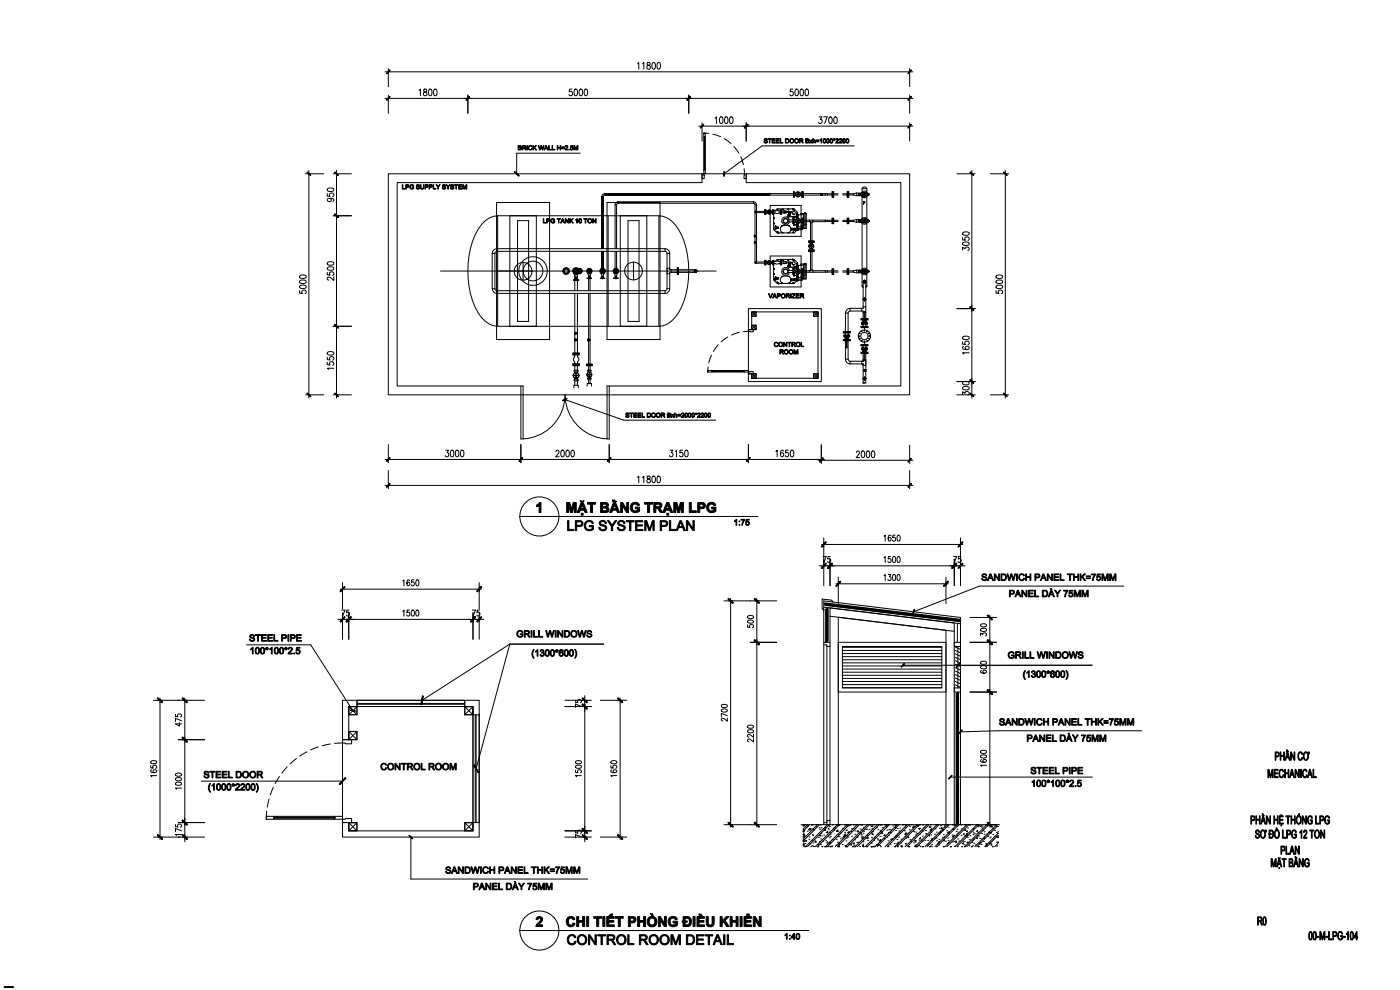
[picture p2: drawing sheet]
<svg xmlns="http://www.w3.org/2000/svg" width="420mm" height="297mm" viewBox="0 0 420 297" stroke-linecap="round" stroke-linejoin="round" font-family="sans-serif">
<g fill="none" stroke="#000" stroke-width=".3">
<path d="M191.2 19.1l.3-.4v2M192.7 19.1l.4-.4v2M194.1 18.8v.6a.72 .72 0 0 1 .8 .4 .72 .72 0 0 1-.3 .9 .63 .63 0 0 1-.7-.6 .63 .63 0 0 1 .8-.6l.3-.3-.1-.4zM195.7 18.8l.4-.1 .4 .4v1.2l-.4 .4-.5-.4zM197.2 18.8l.4-.1 .4 .4v1.2l-.4 .4-.5-.4zM115.5 29.5h158.3M115.5 21.5h158.3M116.4 20.5v5.5M116.4 28.5v5.5M125.7 27.1l.4-.4v2M127.1 26.8v.6a.73 .73 0 0 1 .8 .4 .73 .73 0 0 1-.3 .9 .63 .63 0 0 1-.7-.7 .63 .63 0 0 1 .8-.5l.3-.3-.1-.4zM128.7 26.8l.4-.1 .4 .4v1.2l-.4 .4-.5-.4z"/>
<path d="M130.2 26.8l.4-.1 .4 .4v1.2l-.4 .4-.5-.4-.1-.7zM140.3 28.5v5.5M171.5 26.7h-.7l-.1 .9a.59 .59 0 0 1 .8 0 .59 .59 0 0 1 0 .8 .59 .59 0 0 1-.9-.1M172.3 26.8l.4-.1 .4 .4v1.2l-.4 .4-.5-.4-.1-.7zM173.9 26.8l.3-.1 .4 .4v1.2l-.4 .4-.5-.4-.1-.7zM175.4 26.8l.4-.1 .3 .4v1.2l-.3 .4-.6-.4zM206.5 28.5v5.5M209.5 37.8h64.3M210.5 36.8v5.5M211 39.9h.5v1.3h-.5zM211 39.9l1.5 .1M214.4 35.4l.4-.4v2"/>
<path d="M216 35.1l.2-.1a1.11 1.11 0 0 1 .6 1 1.11 1.11 0 0 1-.6 1l-.4-.4-.1-.4zM217.5 35.1l.4-.1 .3 .4v1.2l-.3 .4-.6-.4-.1-.7zM219 35.1l.4-.1 .3 .4v1.2l-.3 .4-.6-.4zM223.8 36.8v5.5M237.8 26.7h-.8l-.1 .9a.59 .59 0 0 1 .9 0 .59 .59 0 0 1-.1 .8 .59 .59 0 0 1-.8-.1M238.6 26.8l.4-.1 .3 .4v1.2l-.3 .4-.6-.4v-.7zM240.1 26.8l.4-.1 .4 .4v1.2l-.4 .4-.5-.4zM241.6 26.8l.4-.1 .4 .4v1.2l-.4 .4-.5-.4zM245.6 35h.9l-.5 .8a.59 .59 0 0 1 .5 .9 .59 .59 0 0 1-1-.1M247 35h1l-.7 2M248.7 35.1l.4-.1 .4 .4v1.2l-.4 .4-.5-.4zM250.2 35.1l.3-.1a1.11 1.11 0 0 1 .6 1 1.11 1.11 0 0 1-.6 1l-.4-.4-.1-.4z"/>
<path d="M272.8 20.5v5.5M272.8 28.5v5.5M272.8 36.8v5.5M91.6 52.1h5.5M92.6 51.1v68.2M98.1 58v.8h.9a.59 .59 0 0 1 0-.8 .59 .59 0 0 1 .9 .1 .59 .59 0 0 1-.2 .8M98.2 56.6l1.5-.2 .4 .5-.4 .4h-1.2l-.4-.4zM98.8 59.4l.5 .3a.53 .53 0 0 1-.6 .7 .53 .53 0 0 1-.3-.9l.4-.1a.95 .95 0 0 1 1.3 .6l-.3 .3M99.9 52.1h5.5M100.9 51.1v68.2M174 45.9h-19.1v6.2M180.9 58.1l.5-.1v.5l-.5 .4h-.4z"/>
<path d="M210.5 52.1h.5l.2 1.4h-.7zM211 50.8h.5v1.3h-.5zM211 41.2v9.6M211.2 41.1l.1 9.8zM211.5 41.2v9.6M213.8 40.2l2.3 .8M217.2 41.6l2 1.4M220.1 43.9l1.5 2M222.1 47l.8 2.4M223.1 50.6l.1 1.5h-12.2M223.2 52.1h.6v1.4h-.7zM223.8 52.1h49v66.2h-156.4v-66.2h94.1v2.6h-91.4v61h37.8v15.9"/>
<path d="M223.8 52.1v2.6h46.3v61h-88.1v15.9M230.3 58.3h.6M230.6 58l-.2 .3 .2 .2M230.6 58v.5M230.6 57.9v.7M230.6 58.5h7.3M230.6 58h7.3M230.6 58.5h.1M230.6 58h.1M230.7 58h.1M230.7 58.1h.1M230.8 58.1l-.2 .4"/>
<path d="M230.8 58.2l-.2 .3M237.9 57.4h.3v1.7h-.3zM238.2 57.8l.4 .1M238.6 58.3h.5M238.6 58.2h.5M238.6 58.6l-.4 .1M239.2 57.5v.6M239.2 58.4v.6M239.3 57.5v.6M239.3 58.4v.6M239.5 58.3h.5M239.5 58.2h.5"/>
<path d="M240 58.6l.4 .1M240.4 57.8l-.4 .1M240.4 57.4h.2v1.7h-.2zM240.7 57.4h.2v1.7h-.2zM240.9 58.5h6.6M240.9 58h6.6M246.1 58.1h.2l-.3 .1 .3 .2h-.2zM246.1 58v.5M246.2 58.1v.3M246.2 58.1h.2v.3h-.2M246.3 58v.5M246.3 58h.1"/>
<path d="M246.3 58.5h.1M246.3 58.1v.3M246.4 58.4h.1M246.4 58.1h.1M246.5 58.1v.1M246.5 58.2h.1M246.5 58.3v.1M246.5 58.1h.1M246.5 58.4h.1M246.5 58l.1 .5zM246.6 58.3v.2M247.5 58v.5"/>
<path d="M247.5 58l.6 .1M248.1 58.1h1.4M248.1 58.4h1.4M248.1 58.1v.3M248.1 58.4l-.6 .1M249.5 57.4h.2v1.7h-.2zM249.7 57.4h.3v1.7h-.3zM250 58.1h1.3M250 58.4h1.3M252.7 58.1h1.3M252.7 58.4h1.3M254 57.4h.3v1.7h-.3z"/>
<path d="M254.3 57.4h.2v1.7h-.2zM254.6 58.1h1.3M254.6 58.4h1.3M255.9 58.1v.3M255.9 58.4l1 .2M256.1 43.7h-27.6l-11.4 8.4M256.9 58.6h2.3M256.9 57.9h2.3M256.9 57.9v.7M256.9 57.9l-1 .2M257.4 58v.5M257.4 58.5h.1"/>
<path d="M257.4 58.5h.2M257.4 58h.2M257.4 58h.1M257.5 58.1v.3M257.5 58.1h.3v.3h-.3M257.6 58.1l-.2 .2 .2 .1M257.6 58.1l-.2 .1 .2 .2M257.6 58v.5M257.6 58h.1M257.7 58.1l-.3 .2 .3 .1M257.7 58.5h-.1M257.8 58.4h.1"/>
<path d="M257.8 58.1h.1M257.8 58.1v.1M257.8 58.2h.1M257.8 58.3v.1M257.9 58.4h.1M257.9 58.1h.1M258 58v.5M258 58.3v.2M258.5 56.5a.75 .75 0 0 1 .7-.5 .75 .75 0 0 1 .7 .5M258.5 56.5v.9M258.5 59v6.4M258.5 56.5h1.4"/>
<path d="M258.6 58.3h1.2M258.8 58.3l.4-.4 .4 .4M259 58.4l.2 .2M259.2 58.3l.3 .2M259.2 57.9l.4 .4-.4 .3M259.2 57.9l.2 .1-.2 .3M259.2 58.3l-.2 .1 .2 .2M259.2 58.6h.1M259.2 57.7v1.1M259.3 57.9h.1M259.3 58.2l.2 .3M259.4 58.2l.2 .2"/>
<path d="M259.4 58.1l.2 .2M259.4 58l.2 .2M259.4 58.6l-.3-.3 .2 .3M259.5 58h.1M259.9 56.5v.9M259.9 59v6.4M260.2 58.6h.1M260.2 57.9h.1M260.2 57.9l.1 .1M260.2 57.9v.6M260.3 58.1h.1M260.3 58.4l-.1 .2"/>
<path d="M260.3 58.2v.1M260.3 58.3l.1 .1M260.4 58.4h.2M260.4 58.1h.2M260.4 58.1l-.1 .1M260.4 58.4h-.1M260.6 58.2v.1M260.6 58.3v.1M260.6 58.1v.1M286.9 52.1h5.5M291.4 51.1v68.2M297 52.1h5.4"/>
<path d="M301.4 51.1v68.2M98.2 78.7l.8-.3 .7 .1 .4 .5-.4 .4h-1.2l-.4-.4zM99.9 64.7h5.5M147.6 75.9v10.6M148.4 75.9v10.6M148.9 60.7h15.9v41.1h-15.9zM149 74.5a1.41 1.41 0 0 0-1.4 1.4h.8M149 74.5v.8l-.5 .3-.1 .3M149 74.5h50.4M149 75.3h50.4M149.2 64.7a8.3 8.3 0 0 0-6.7 5.7 27.4 27.4 0 0 0 .9 23.3 7.6 7.6 0 0 0 5.8 4.1M149.2 64.7h48.4"/>
<path d="M149.2 64.7v33.1M152.9 64.7v33.1M155.2 66.1h3.3v30.2h-3.3zM156.9 78.7v5.3M160.8 64.7v33.1M182 60.7h15.9v41.1h-15.9zM182.4 64.7v33.1M184.4 61.4v13.1M184.4 75.3v5.1M184.4 61.4h.5M184.9 61.4v13.1M184.9 75.3v5.1"/>
<path d="M185.3 60.9l-.4 .5M185.3 60.5l-.4 .1-.5 .8M185.3 60.5v.4M185.3 60.9h40.6M185.3 60.5h40.6M186 64.7v33.1M188.3 66.1h3.3v30.2h-3.3zM190 78.6v5.3M193.9 64.7v33.1M197.6 64.7a8.3 8.3 0 0 1 6.7 5.7 27.4 27.4 0 0 1-.9 23.3 7.6 7.6 0 0 1-5.8 4.1M197.6 64.7v33.1M199.4 74.5a1.41 1.41 0 0 1 1.4 1.4h-.8"/>
<path d="M199.4 74.5v.8l.3 .1 .3 .5M200 75.9v10.6M200.8 75.9v4.9h7.8l.2 .2-.2 .2M225.9 60.9l.5 .5M225.9 60.5l.5 .1 .5 .8M225.9 60.5v.4M226.2 70.5v.2M226.2 70.5v.5M226.2 72.5v.5M226.2 72.5v.1M226.2 70.5h.1M226.2 70.6h.4"/>
<path d="M226.2 70.9h.1M226.2 70.6h.1M226.2 71h.1M226.2 72.5h.1M226.2 72.9h.1M226.2 73h.1M226.3 70.5v.5M226.3 72.5v.5M226.3 70.7h.1M226.3 72.7h.1M226.3 72.8h.1M226.3 70.9h.1"/>
<path d="M226.3 72.6v.2M226.3 70.7v.2M226.3 72.8l.3 .1M226.3 72.6h.1M226.4 63.5h.5M226.4 78.7h.5M226.4 70.9h.1M226.4 61.4v17.3M226.4 61.4h.5M226.5 70.9h.1M226.5 70.6v.3M226.5 72.6v.3"/>
<path d="M226.5 70.6h.2v.3h-.2l.3-.1zM226.5 72.6h.2v.3h-.2l.3-.1zM226.5 73h.1M226.5 72.5v.5M226.5 72.5h.1M226.5 72.5h.2v.4l-.2 .1M226.6 63.6h.1M226.6 78.7h.1M226.6 78.8l.2-.2-.2 .3M226.6 63.4l-.2 .1 .2 .2M226.6 78.5l-.2 .2 .2 .2M226.6 63.4h.1"/>
<path d="M226.6 63.4v.1M226.6 63.5v.2M226.6 78.5h.1M226.6 78.5v.2M226.6 78.7v.2M226.6 70.6v.3M226.6 72.6v.3M226.6 63.7h2.7M226.6 78.5h2.7M226.6 72.6h-.3M226.6 63.4h2.7M226.6 78.9h2.7"/>
<path d="M226.6 63.3v.5M226.6 78.4v.6M226.6 78.7l-.1 .1M226.6 63.5v.1M226.7 63.4h.1M226.7 78.5h.1M226.7 63.5l-.1 .1M226.7 63.5h.1M226.7 78.6v.1M226.7 63.5l-.1 .2M226.8 63.4l-.4 .1 .4 .2M226.8 78.5l-.4 .2 .4 .2"/>
<path d="M226.9 61.4v17.5M229.3 62.9h.4v1.3h-.4zM229.3 78h.4v1.4h-.4zM229.5 63.9h.1M229.5 63.2h.1M229.5 62.9v1.3M229.5 78v1.4M229.5 79.1h.1M229.5 78.3h.1M229.7 63.2l.4 .1M229.7 78.3l.4 .1M230.1 63.6h.4"/>
<path d="M230.1 63.5h.4M230.1 78.7h.4M230.1 63.8l-.4 .1M230.1 79l-.4 .1M230.6 63v.4M230.6 63.7v.4M230.6 78.1v.4M230.6 78.8v.5M230.7 63v.4M230.7 63.7v.4M230.7 78.1v.4M230.7 78.8v.5"/>
<path d="M230.8 63.6h.4M230.8 63.5h.4M230.8 78.7h.4M230.9 61.6h9.3v9.2h-9.3zM230.9 76.7h9.3v9.3h-9.3zM231.2 63.8l.4 .1M231.2 79l.4 .1M231.6 63.2l-.4 .1M231.6 78.3l-.4 .1M231.6 62.9h.4v1.3h-.4zM231.6 78h.4v1.4h-.4zM231.8 63.9h.1"/>
<path d="M231.8 63.2h.1M231.8 62.9v1.3M231.8 78v1.4M231.8 79.1h.1M231.8 78.3h.1M232 64.2v4.5l1.1 1.1M232 79.4v4.5l1.1 1.1M232 63.9h2M232 63.2h2M232 79.1h2M232 78.3h2M232.1 68.4l.1 .2z"/>
<path d="M232.1 66.9l.1 .2zM232.1 65.3l.1 .2zM232.5 68.2h.1M232.5 67.9h.1M232.5 68.3h.1M232.5 68.7h.1M232.5 68.6h.1M232.6 67.7l-.2 .6 .2 .5M232.6 67.7h.1M232.6 67.7v1.1M232.6 68.3l.2 .1M232.6 68.8h.1"/>
<path d="M232.7 68.1v.3M232.8 68.1l-.2 .1M233 69.3l.6 .6zM233.1 69.6l.2 .2M233.1 68.1v.4M233.2 69.4l.3 .3M233.2 62.6l.1 .3zM233.2 77.8l.1 .2zM233.3 68.1v.4M233.3 68.1h.1M233.3 68.1h-.5l-.1 .3 .6 .1M233.4 68.1v.3"/>
<path d="M233.4 68.4l-.1 .1M234 62.9h.4v1.3h-.4zM234 78h.4v1.4h-.4zM234.2 63.9h.1M234.2 63.2h.1M234.2 79.1h.1M234.2 78.3h.1M234.2 62.9v1.3M234.2 78v1.4M234.4 63.8h.6M234.4 63.3h.6M234.4 78.9h.6"/>
<path d="M234.4 78.5h.6M234.4 69.6l.2 .2M234.5 67.7h.1M234.6 69.7h.1M234.6 67.6l-.2 .2M234.6 67.6h.1M234.7 69.7l-.1 .1M234.7 62.6l.2 .3zM234.7 77.8l.2 .2zM235.1 69.8a1.12 1.12 0 0 1-1.1-1.1 1.12 1.12 0 0 1 1.1-1.1h1a1.12 1.12 0 0 1 1.1 1.1 1.12 1.12 0 0 1-1.1 1.1M235.3 78.4h-.3v.6l.4-.1M235.3 78.4h.1"/>
<path d="M235.4 63.3l.4 .2-.4 .3M235.4 78.4l.4 .3-.4 .2M235.4 63.3l-.4-.1v.7l.4-.1M235.4 63.3h.4l.1 .2-.1 .3h-.4M235.4 78.4l.4 .1 .1 .2-.3 .3-.2-.1M236.1 63.6h.1M236.1 78.7h.1M236.1 63.6h1.2M236.1 78.7h1.2M236.2 63.4l-.1 .2M236.2 63.4l.5-.1 .6 .3M236.2 78.6l-.1 .1"/>
<path d="M236.2 78.6l.5-.1 .6 .2M236.2 64.6l-.2 .5M236.2 79.8l-.2 .4M236.3 64.4l-.1 .2 .4 .2M236.3 79.5l-.1 .2 .4 .3M236.3 62.6l.1 .3zM236.3 77.8l.1 .2zM236.3 64.4h.1M236.3 66.5h1.4M236.3 65.9h1.4M236.3 63.5v.1M236.3 78.6v.1"/>
<path d="M236.4 64.4h-.1M236.4 79.5h-.1M236.4 63.5v.1M236.4 78.6v.1M236.4 64.3v.1M236.5 64h.4v.5h-.4zM236.5 64.1l.2 .4 .2-.4v.4h-.4zM236.5 64.3l.2 .2 .2-.2M236.5 64.3l.2-.3 .2 .3M236.5 79.2h.4v.5h-.4zM236.5 79.3l.2 .4 .2-.4M236.5 79.3v.4h.4v-.4"/>
<path d="M236.5 79.4l.2 .3 .2-.3M236.5 79.4l.2-.2 .2 .2M236.5 64.3l-.1-.5h.6l-.1 .5M236.5 79.4l-.1-.5h.6l-.1 .5M236.5 63.7h.4M236.5 78.9h.4M236.5 63.8h.4M236.5 63.7v.1M236.5 69.7v.1M236.5 63.3l-.3 .1M236.5 78.5l-.3 .1M236.5 67.6l.3 .2"/>
<path d="M236.5 67.6h.1M236.6 64.8l.2 .1zM236.6 64.7l.1 .3 .1-.3M236.6 79.9l.2 .1zM236.6 79.9l.1 .2 .1-.2M236.6 64.6v.2M236.6 79.7v.2M236.6 64.6h.2M236.6 79.8h.2M236.6 64.9l-.2 .4M236.6 64.6h.1M236.6 79.8h.1"/>
<path d="M236.6 69.7h.1M236.6 67.7h.1M236.7 65.9a1.2 1.2 0 0 0-1.4-.9 1.2 1.2 0 0 0-.9 1.5M236.7 66.5a1.2 1.2 0 0 1-1.1 .9 1.2 1.2 0 0 1-1.2-.9M236.8 69.6l-.3 .2M236.8 64.6h.1M236.8 79.8h.1M236.8 64.6v.2l.9 .1M236.8 79.7v.2M236.8 64.9l.9 .1M236.8 79.9l.9 .2M236.9 63.7v.1"/>
<path d="M237 63.5v.1M237 78.6v.1M237.1 63.5v.1M237.1 78.6v.1M237.2 68.4h.1M237.2 68.4v.5M237.2 68.9v.1M237.2 68.9h.1M237.3 63.6h.1M237.3 78.7h.1M237.3 68.5l-.1 .3M237.3 68.5h.1"/>
<path d="M237.3 68.4v.5M237.3 68.9v.1M237.3 68.4h1.4M237.3 68.4h.1M237.3 69h1.4M237.6 62.5l.6 .6zM237.6 77.6l.6 .6zM237.6 62.6h-4.6l-.6 .6M237.6 77.7h-4.6l-.6 .7M237.7 64.9h.3M237.7 65h.3M237.7 62.7l.3 .3"/>
<path d="M237.7 77.8l.3 .3M237.7 65.4h.5v1.6h-.5zM237.8 62.6l.3 .2M237.8 77.7l.3 .3M237.8 69.5l.2 .3zM237.8 68.4l-.2 .3 .2 .3M237.9 65.4v1.6M237.9 66.6h.1M237.9 65.8h.1M237.9 67.3l.3 .2zM237.9 64.2h.1M237.9 79.3h.1"/>
<path d="M238 64.9v.2M238 65.1h.1M238 67.3l.2 .2zM238 65.1h.8M238 64.9h.1M238 67.3l.1 .2zM238 62.6l1.2 1.1v2.3M238 77.7l1.2 1.1v2.4M238.1 64.9v.2M238.1 65.1h.6M238.1 65.1h-.1M238.1 67.4h.1"/>
<path d="M238.1 67.4h.7M238.1 68.5h.3l-.1 .4zM238.2 65.7l.4 .2M238.2 68.6l.1 .2zM238.2 64.8v.1M238.2 65.1h.1M238.2 80h.1M238.2 68.4l-.2 .3 .2 .2M238.2 68.9h.1M238.2 64.9h.1M238.2 65.1v.1M238.2 68.6l.1 .1"/>
<path d="M238.2 68.6h.1M238.3 64.9v.2M238.3 68.5l-.3 .2 .3 .2M238.6 66.2h.5M238.6 66.1h.5M238.6 64.8l-.6 .1M238.6 80h-.6M238.6 64.8v.1M238.6 65.1h.1M238.6 80h.1M238.6 66.5l-.4 .2M238.6 64.9v.2"/>
<path d="M238.6 64.9h.1M238.6 65.1v.1M238.7 68.4h.1M238.7 68.8l.2 .1M238.7 68.4v.5M238.7 64.9h-.6M238.7 68.9v.1M238.8 68.8l-.1 .1M238.8 68.5h.1M238.8 68.4v.6M238.8 68.5h-.1M238.8 68.4v.1"/>
<path d="M238.8 69h.1M238.8 66.8v1.3h.4M238.8 67.3h.1M238.8 67.5h.1M238.8 68.4h.1M238.8 68.5v.4M238.8 68.9v.1M238.8 64.9l-.1 .2M238.8 65.4l.1 .1M238.9 67.8v.1M238.9 68.4h.1M238.9 68.9v.1"/>
<path d="M238.9 64.5l-.1 .1M238.9 64.5h.3M238.9 65.5h.1M238.9 79.7h-.1M238.9 79.7h.3M238.9 67.9h.3M238.9 66.9v.1M238.9 66.9h.1M238.9 68.4v.6M238.9 68.4v.1M238.9 69h.1M238.9 68.9h.1"/>
<path d="M238.9 63.8l.2 .2zM238.9 78.9l.2 .3zM238.9 68.4l.1 .1M238.9 69h.3M239 69l-.9 .8h-4.5M239 68.9l.2 .1M239 68.5v.4M239 68.9l-.1 .1M239.2 64.3h-.4v1.4M239.2 64.3v.1M239.2 68.4h-.3M239.2 68.4h.1"/>
<path d="M239.2 68.5l.1 .4M239.2 68.4v.1M239.2 67.9h.2M239.2 68v.1M239.2 64.4h.1M239.2 66.4v2.6M239.3 64.4v1M239.3 79.6v1M239.3 79.6l-.5-.1v1.3M239.3 64.5v.1M239.3 79.7h.1M239.3 68.9h-.1"/>
<path d="M239.3 68l1.6 .1M239.3 65.5v.5M239.3 66.4l.1 1.5M239.4 67.9h.1M239.4 68.5v.4M239.5 66.2h.5M239.5 66.1h.5M240 66.5l.4 .2M240.2 64.3h-.1M240.2 79.5h-.1M240.4 65.7l-.4 .2M240.4 65.4h.2v1.6h-.2z"/>
<path d="M240.4 68.4l.1-.4 .3 .1v.3M240.4 68.3l.2-.2 .2 .2M240.4 68.5l.2-.4 .2 .4M240.4 68.5h-1.4M240.5 68.5h-.1M240.6 67.8l.3 .1h-.6M240.6 67.7l-.3 .1M240.6 67.7l.3 .1v.4M240.6 67.7l.3 .1M240.6 67.7h.1M240.6 67.8v.2M240.6 67.8l-.3 .1"/>
<path d="M240.7 65.4h.2v1.6h-.2zM240.8 68.5l-.4 .4h-1.1M240.8 68.4h-.4l.4 .1M240.9 68.1h.2v.3M240.9 68.1l.2 .3M240.9 67.3l-.6 .1v.8M240.9 67.1l.9 .1M240.9 64.3l.2-.3v3.6M240.9 79.4l.2-.3v3.6M240.9 67.3l.2 .3M240.9 64.3l-1.6 .1M240.9 64.3v3"/>
<path d="M240.9 79.4v3.1M240.9 79.4l-1.6 .1M240.9 66h6.6M240.9 66.4h2.1v5.7M241.1 68.4h.1M241.1 67.6h-.7l-.1 .4M241.1 63.9v.1M241.1 79.1h.1M241.4 79h.1l-.1 .1M241.4 79v.1M241.4 63.8l.1 .1zM241.4 79.1h.1"/>
<path d="M241.5 63.9l-.1 4.5M241.5 79.1l-.1 4.5M241.5 63.8v.1M241.5 79v.1M241.6 66.1h.2M241.6 66.3h.2M241.6 66.3l.1 .1M241.7 66h.1M241.7 63.9l.1 4.5h-.7M241.7 64h-1.5M241.7 64h.1M241.7 79.1l.1 4.5"/>
<path d="M241.7 66.4h.1M241.7 79.1l-1.5 .1M241.7 79.1l.1 .1M241.8 66.1h.1M241.8 66.3h.1M241.8 66l-.2 .3M242.5 72.1h1.6v.3h-1.6zM242.5 75.2h1.6v.2h-1.6zM242.5 72.4h1.6v.3h-1.6zM242.5 74.9h1.6v.2h-1.6zM242.6 73.7h.5M242.6 73.8h.5"/>
<path d="M242.8 66v.4M242.8 72.7l.1 .4M242.9 74.5l-.1 .4M243 66.7h.5M243 75.4v5.7h-2.1M243.2 73.1v.5M243.2 74v.5M243.3 73.1v.5M243.3 74v.5M243.5 73.7h.5M243.5 73.8h.5M243.5 75.4v5.7h4"/>
<path d="M243.6 74.5l.2 .4M243.8 72.7l-.2 .4M243.8 66v.4M247.5 66.4h-4v5.7M247.5 66v.4M247.5 66h.6M248.1 66.4h1.4M248.1 66h1.4M248.1 66v.4M248.1 66.4h-.6M249.5 65.4h.2v1.6h-.2zM249.7 65.4h.3v1.6h-.3z"/>
<path d="M250 66.4h1.3M250 66h1.3M252.7 66.4h1.3M252.7 66h1.3M254 65.4h.3v1.6h-.3zM254.3 65.4h.2v1.6h-.2zM254.6 66.4h1.3M254.6 66h1.3M255.9 66v.4M255.9 66.4l1 .2M256.9 66.6h2.3M256.9 65.8h2.3"/>
<path d="M256.9 65.8v.8M256.9 65.8l-1 .2M257.4 66v.4M257.4 66.4h.1M257.4 66h.2M257.4 66.4h.2M257.4 66h.1M257.5 66.1v.2M257.5 66.1h.2M257.5 66.3l.4 .1M257.6 66.1l-.2 .1 .2 .1M257.6 66.1h-.2l.2 .2"/>
<path d="M257.6 66.1l.2 .2M257.6 66v.4M257.6 66h.1M257.7 66.1l-.3 .1 .3 .1M257.7 66.4h-.1M257.8 66.1h.1M257.8 66.2h.1M257.9 66h.1M257.9 66.4h.1M258 65.9v.6M258 66.3v.2M258.5 67v13.5"/>
<path d="M258.6 66.2h1.2M258.8 66.2l.4-.4 .4 .4M258.9 61.2h.1M259 60.8v.4M259 60.6l.1 .1M259 60.6h.1M259 60.8h-.1M259 66.4l.2 .2M259 60.7h.1M259 60.8h.1M259 60.5v.2M259 60.7v.1"/>
<path d="M259.1 60.7l-.1 .1M259.1 60.6v.1M259.1 60.5v.1M259.1 60.7h-.1M259.1 60.7h.1M259.2 66.2l.3 .3M259.2 65.8l.4 .4-.4 .4M259.2 65.8l.2 .2-.2 .2M259.2 66.2l-.2 .2 .2 .2M259.2 65.6v1.2M259.2 66.6h.1M259.3 65.8h.1"/>
<path d="M259.3 60.7h-.1M259.3 66.2h.1M259.3 66.2l.2 .2M259.4 66.1l.2 .3M259.4 66.1l.2 .2M259.4 65.9l.2 .2M259.4 66.5l-.3-.3 .2 .4M259.5 65.9h.1M259.9 67v13.5M260.2 66.6h.1M260.2 65.8h.1M260.2 65.9v.6"/>
<path d="M260.2 65.8l.1 .2M260.3 66l.1 .1M260.3 66.4l-.1 .2M260.3 66.1v.2M260.3 66.3h.1M260.4 66.3h.2M260.4 66.1h.2M260.4 66.1h-.1M260.4 66.3l-.1 .1M260.6 66.1v.2M260.6 66.3h.1M260.6 66.1h.1"/>
<path d="M288.6 74.9v-.8l.8 .5a.59 .59 0 0 1 .9-.5 .59 .59 0 0 1-.1 1M288.6 71.1v.8l.9 .1a.59 .59 0 0 1 0-.9 .59 .59 0 0 1 .9 .1 .59 .59 0 0 1-.2 .9M288.7 72.7l1.5-.1 .4 .5-.4 .4h-1.2l-.4-.4zM288.7 69.7l.8-.2 .7 .1 .4 .5-.4 .4h-1.2l-.4-.4zM89.8 87.1v.7l.9 .1a.59 .59 0 0 1 0-.8 .59 .59 0 0 1 .9 .1 .59 .59 0 0 1-.2 .8M89.9 85.7l.8-.3 .7 .1 .4 .5-.4 .4h-1.2l-.4-.4zM89.9 84.1l1.1-.2 .4 .1 .4 .4a1.11 1.11 0 0 1-1 .6 1.11 1.11 0 0 1-1-.6zM89.9 82.6l1.1-.2 .7 .2 .1 .3a1.11 1.11 0 0 1-1 .6 1.11 1.11 0 0 1-1-.6zM98.1 81.6v.8h.9a.59 .59 0 0 1 0-.8 .59 .59 0 0 1 .9 .1 .59 .59 0 0 1-.2 .8M98.2 80.2l1.5-.2 .4 .5-.4 .4h-1.2l-.4-.4zM99.9 97.8h5.5M100.1 83v1l-.9-.7-.7-.3-.4 .3v.3l.5 .4"/>
<path d="M132.1 81.2h82.6M148.4 86.5h-.8a1.41 1.41 0 0 0 1.4 1.4M148.4 86.5l.1 .3 .5 .3v.8M149 87.9h50.4M149 87.1h50.4M149.2 97.8h48.4M171.7 81.2h2.1M171.9 83.9l.1 .1M171.9 83.9h1.7zM172 81.2l.5-.6h.5l.5 .6M172.1 82l.4 1.3M172.3 99.6v.2"/>
<path d="M172.3 82.5v4.6M172.3 87.9v17.8M172.4 99.6v.6M172.4 99.6h-.1M172.4 99.7h.1M172.4 99.9h.1M172.4 81.6l.4 .3M172.4 83.3h.7v.4h-.7zM172.4 100h.1M172.5 99.8h-.1M172.5 81.4l.4 .5M172.5 99.8v.2"/>
<path d="M172.6 81.3l.5 .5M172.6 99.8v.2M172.6 83.3h.3v.4h-.3zM172.6 99.8l.3 .1-.3 .1M172.7 99.8l.2 .1-.2 .1M172.7 99.8h.2l-.2 .2M172.7 84h.1M172.7 83.7v.2M172.7 81.2l.5 .5M172.7 99.8v.2M172.7 80.5l.4 .4-.4 .3M172.7 81.2l-.3 .4 .3 .3"/>
<path d="M172.7 80.2v2M172.7 99.8h-.2M172.8 83.7v.2M172.8 80.5l.1 .1M172.9 81.2l.4 .4M173 81.1l.4 .4M173.1 81l.3 .3M173.1 80.8l.3 .3M173.1 82.5v4.6M173.1 87.9v17.8M173.2 80.7l.1 .1M173.4 82l-.4 1.3"/>
<path d="M176.1 83.4v.1M176.1 83.4h1.3zM176.1 81.2h1.2M176.2 81.9l.3 1M176.5 82.9h.5v.3h-.5zM176.5 82.5v4.6M176.5 87.9v21.2M176.5 81.4l.2 .2M176.6 81.3l.2 .3M176.6 81.3l.3 .3M176.6 82.9h.2v.3h-.2zM176.7 83.5h.1"/>
<path d="M176.7 83.2v.2M176.7 81.2l.3 .3M176.7 80.8l.2 .2-.2 .2M176.7 81.2l-.2 .2 .2 .2M176.7 80.7v1.1M176.8 83.2v.2M176.8 80.8h.1M176.8 81.2l.2 .3M176.9 81.2l.2 .2M176.9 81.1l.2 .1-.4-.4-.4 .4M176.9 81l.2 .2M176.9 87.9v21.2"/>
<path d="M177 80.9v.1M177.2 81.9l-.3 .6v4.6M180 83.4h1.4zM180 83.4h.1M180.1 81.2h1.2M180.2 81.9l.3 1M180.4 82.9h.6v.3h-.6zM180.5 81.4l.2 .2M180.5 81.3l.3 .3M180.6 81.3l.3 .3M180.6 82.9v.3M180.6 83.5h.1"/>
<path d="M180.6 83.2v.2M180.7 81.2l.3 .3M180.7 83.5h.1M180.7 80.8l.2 .2-.2 .2M180.7 81.2l-.2 .2 .2 .2M180.7 80.7v1.1M180.7 83.2v.2M180.7 80.8h.1M180.8 81.2l.2 .3M180.8 82.9v.3M180.8 81.2l.3 .2M180.9 81.1l.2 .1-.4-.4-.4 .4"/>
<path d="M180.9 81l.2 .2M181 80.9v.1M181.2 81.9l-.3 1M184 83.4h1.3zM184 83.4h.1M184.1 81.2h1.2M184.2 81.9l.3 1M184.4 82.9h.5v.3h-.5zM184.5 81.4l.2 .2M184.5 81.3l.3 .3M184.6 81.3l.3 .3M184.6 82.9v.3"/>
<path d="M184.6 83.5h.1M184.6 83.2v.2M184.7 81.2v.1M184.7 83.5h.1M184.7 80.8l.2 .2-.2 .2M184.7 81.2l-.2 .2 .2 .2M184.7 80.7v1.1M184.7 81.3l.2 .2M184.7 81.6h.1M184.7 83.2v.2M184.7 80.8h.1M184.7 81.2l.3 .3"/>
<path d="M184.8 82.9v.3M184.8 81.2l.2 .2M184.9 81.1l.2 .1-.4-.4-.4 .4M184.9 81l.2 .2M184.9 80.9l.1 .1M185.2 81.9l-.3 1M200 86.5h.8a1.41 1.41 0 0 1-1.4 1.4M200 86.5l-.1 .3-.5 .3v.8M200 82.1h.8M200 80.4h.8M201.2 80.8v.8M203.1 80.2h.2v2.1h-.2z"/>
<path d="M203.3 80.2h.1v2.1h-.1zM208 81.2h1.2M208.4 81.4l.2 .2M208.5 81.3l.2 .3M208.5 81.3l.3 .3M208.6 81.2l.3 .3M208.6 81.2l-.2 .2 .2 .2M208.6 81.6h-7.8v4.9M208.6 80.7v1.1M208.7 80.8h.1M208.7 81.2l.2 .3M208.8 81.2l.2 .2"/>
<path d="M208.8 81.1l.2 .1-.4-.4-.4 .4M208.8 81l.2 .2M208.9 80.9v.1M221.7 99.6l-2.3 .8M222.9 99.4l1.5-.1v12.2M224.4 98.8v-6.3h21.9v21.8h-21.9v-2.3h2.3l-1.3 1.4M224.4 98.8h1.5v.6l-1.5-.1zM225.4 98.8v-5.3h19.9v19.9h-19.9v-1.4l1.3 1.4M225.4 93.5h1.3v1.3h-1.3zM225.4 97.5h1.3v1.3h-1.3zM225.4 93.5l1.3 1.3M225.4 97.5l1.3 1.3h-2.3"/>
<path d="M225.4 97.5h1.3v1.2h-1.3zM226.7 93.5l-1.3 1.3M226.7 97.5l-1.3 1.3M232.1 83.6l.1 .2zM232.1 82l.1 .2zM232.1 80.5l.1 .2zM232.5 83h.1M232.5 83.1h.1M232.5 83.5h.1M232.5 83.8h.1M232.5 83.7h.1M232.6 82.8l-.2 .6 .2 .6"/>
<path d="M232.6 82.8v.1M232.6 82.9v1.1M232.6 83.5h.2M232.6 84h.1M232.7 83.3v.3M232.7 83.3l-.2 .1M232.8 83.3h-.1M233 84.5l.6 .6zM233.1 84.7l.2 .3M233.1 83.2v.4M233.2 84.6l.3 .3M233.3 83.2v.4"/>
<path d="M233.3 83.2h.1M233.3 83.2h-.5v.4h.5M233.4 83.2v.4M233.4 83.6h-.1M234.4 84.7l.3 .2M234.4 82.9h.1M234.5 84.8h.1M234.5 82.9h.1M234.7 82.8l-.3 .1M235.1 85a1.12 1.12 0 0 1-1.1-1.2 1.12 1.12 0 0 1 1.1-1.1h1a1.12 1.12 0 0 1 1.1 1.1 1.12 1.12 0 0 1-1.1 1.2M236.3 81.1h1.4M236.3 81.6h1.4"/>
<path d="M236.5 82.8l.2 .1M236.6 80.1l-.2 .4M236.6 84.8h.1M236.6 82.9h.1M236.7 82.9h.1M236.7 81.1a1.2 1.2 0 0 0-1.4-.9 1.2 1.2 0 0 0-.9 1.4M236.7 81.6a1.2 1.2 0 0 1-1.1 1 1.2 1.2 0 0 1-1.2-.9M236.8 84.7l-.3 .2M236.8 80l.9 .2M237.2 83.6h.1M237.2 83.6v.5M237.2 84h.1"/>
<path d="M237.2 84.1h.1M237.3 83.7v.3M237.3 84h.1M237.3 83.7h.1M237.3 83.6v.5M237.3 84.1h.1M237.3 83.6h1.4M237.3 83.6h.1M237.3 84.1h1.4M237.7 80.1h.3M237.7 80.2h.3M237.7 80.5h.5v1.7h-.5z"/>
<path d="M237.8 84.7l.2 .2zM237.8 83.6l-.2 .2 .2 .3M237.9 80.5v1.7M237.9 81.8h.1M237.9 80.9h.1M237.9 82.5l.3 .1zM238 80.2l.8 .1M238 80.1v.1M238 82.5l.2 .1zM238 80v.1M238 80l.1 .1M238.1 80.1v.1"/>
<path d="M238.1 80.2h.6M238.1 80.2l-.1 .1M238.1 83.7h.3l-.1 .4zM238.2 80.9l.4 .1M238.2 83.8l.1 .1zM238.2 80.2v.1M238.2 83.6l-.2 .2 .2 .3M238.2 80v.1M238.2 80.3h.1M238.3 80v.3M238.3 83.8v.1M238.3 83.6l-.3 .2 .3 .3"/>
<path d="M238.6 81.4h.5M238.6 81.3h.5M238.6 80.2v.1M238.6 81.7l-.4 .1M238.6 80v.3M238.6 80v.1M238.6 80.3h.1M238.7 83.6h.1M238.7 80v.3M238.7 83.6v.5M238.7 84h.2M238.7 84.1h.1"/>
<path d="M238.8 84h.1M238.8 83.7h.1M238.8 83.6v.5M238.8 83.7h-.1M238.8 83.6v.1M238.8 84.1v.1M238.8 82.5l-.7 .1h.7M238.8 82v1.2h.4M238.8 82.7h.1M238.8 82.5h.1M238.8 83.7v.3M238.8 83.5h.1"/>
<path d="M238.8 83.5v.1M238.8 84.2h.1M238.8 84v.1M238.8 80l-.7 .1M238.8 80.6h.1M238.9 83h.1M238.9 83.5v.1M238.9 84v.1M238.9 80.6h.1M238.9 83h.3M238.9 82.1h.1M238.9 83.6v.5"/>
<path d="M238.9 83.6h.1M238.9 83.6v.1M238.9 84.1h.1M238.9 84.1v.1M238.9 83.6h.3v.5M238.9 83.6l.1 .1M238.9 84.1h.3M239 84.1l-.9 .9h-4.5M239 83.7v.3M239 84l-.1 .1M239.2 83.1h.2M239.2 83.2h.1"/>
<path d="M239.2 81.5v2.6M239.3 80.6v.6M239.3 81.5l.1 1.5M239.4 83v.1M239.4 83.7v.3M239.5 81.4h.5M239.5 81.3h.5M240 81.7l.4 .1M240.4 80.9l-.4 .1M240.4 80.5h.2v1.7h-.2zM240.4 83.5l.1-.3 .3 .1v.2M240.4 83.4l.2-.2 .2 .2"/>
<path d="M240.4 83.6l.2-.2 .2 .2M240.4 83.7l.2-.4 .2 .4M240.4 83.6h.4M240.4 83.7h-1.4M240.5 83.6l-.1 .1M240.6 82.9l.3 .2h-.6M240.6 82.8v.1M240.6 82.9v.2M240.6 82.8l.3 .2v.4M240.6 83.1l-1.3 .1M240.6 82.8l-.3 .2M240.6 82.9l-.3 .2"/>
<path d="M240.6 83.1l.3 .1M240.7 80.5h.2v1.7h-.2zM240.8 83.7l-.4 .3h-1.4M240.9 83.2l.2 .1v.3M240.9 83.2l.2 .4M240.9 82.5l-.6 .1v.8M240.9 82.2l.9 .2M240.9 82.5l.2 .2M240.9 81.6h6.6M241.1 83.6h.1M241.1 82.7l-.7 .1-.1 .3M241.1 83.6h.6"/>
<path d="M241.6 81.2h.2M241.6 81.5h.2M241.6 81.5h.1M241.7 81.5l.1 .1M241.8 81.2v.1M241.8 81.5h.1M241.8 81.1l-.2 .4M241.8 83.6h-.1M242.8 81.1v.5M243 80.8h.5M243.8 81.1v.5M244 93.5h1.3v1.3h-1.3z"/>
<path d="M244 93.5l1.3 1.3M245.3 93.5l-1.3 1.3M247.5 81.1v.5M247.5 81.1l.6 .1M248.1 81.5h1.4M248.1 81.2h1.4M248.1 81.2v.3M248.1 81.5l-.6 .1M249.5 80.5h.2v1.7h-.2zM249.7 80.5h.3v1.7h-.3zM250 81.5h1.3M250 81.2h1.3"/>
<path d="M252.7 81.5h1.3M252.7 81.2h1.3M252.9 99.4h2v.2h-2zM252.9 99.6h2v.2h-2zM253.3 99.6h.1M253.4 99.8h.1M253.5 99.8v.6M253.5 93.8v5.5M253.9 92.8l1-.4v.8l-.5 .3-.1 .3h-.8zM254 80.5h.3v1.7h-.3zM254.3 80.5h.2v1.7h-.2zM254.3 93.8v5.5"/>
<path d="M254.4 99.8l-.1 .6M254.6 81.5h1.3M254.6 81.2h1.3M254.6 99.6h.1M254.9 93.2h3.9v2.2M255.9 81.2v.3M255.9 81.5l1 .3M256.9 81.8h2.3M256.9 81v.8M256.9 81l-1 .2M256.9 81h2.3M257.4 81.6h.1"/>
<path d="M257.4 81.6h.2M257.5 81.2v.3M257.5 81.2l.3 .1M257.5 81.5h.4M257.6 81.2l-.2 .2 .2 .1M257.6 81.2l-.2 .1 .2 .2M257.6 81.2l.2 .2M257.6 81.1l-.2 .1v.4M257.6 81.1v.5M257.6 81.1h.1M257.7 81.2l-.3 .2 .3 .1M257.7 81.6h-.1"/>
<path d="M257.8 99.8l.1 .2zM257.8 81.3h.1M257.9 81.1v.5zM257.9 81.6h.1M257.9 81.2h.1M258 81.6h-.1M258 81.4v.2M258.2 98h2v.2h-2zM258.2 95.5h2v.1h-2zM258.2 97.8h2v.2h-2zM258.3 99.3l.2 .1zM258.3 96.8h.6"/>
<path d="M258.4 97h.1M258.4 97h.2M258.4 92.4v.8M258.5 85.7l.3 .5M258.5 82.2v3.5M258.5 85.7h.3M258.5 97v.1M258.6 95.6v.1M258.6 98h.1M258.6 97l.2 .2-.1 .6M258.6 81.4h1.2M258.6 84.4h1.2"/>
<path d="M258.6 89.7h1.2M258.7 97l.1 .1v-.1M258.7 97h.2M258.7 95.9l-.2 .8M258.8 97v.1M258.8 84.4l.4 .4 .4-.4M258.8 89.7l.4 .4 .4-.4-.2 .3M258.8 84.4v8h-3.9M258.8 93.7h.8M258.8 92h.8M258.9 96.1h.2M258.9 97.2h.7"/>
<path d="M258.9 96.7h-.6v.3h1.8v-.3h-.5M258.9 96.6h.1M258.9 96.6v.2M258.9 96.8h.3M259 96.8h.1M259 89.5l.2-.2-.2 .2 .2 .2M259 81.5l.2 .2M259.1 81.5l.2 .2M259.1 96.5h.1M259.1 96.5l-.2 .1M259.1 81.4l.3 .3M259.1 96.5l.1 .3 .1-.3"/>
<path d="M259.1 96.5v-3.2l.2 .1v3.1M259.1 95.7h-.9v.2h.9M259.2 99l.1 .2zM259.2 84l-.2 .2M259.2 81.4l.3 .2M259.2 96.8h.1M259.2 81l.4 .4-.4 .4M259.2 81l.2 .2-.2 .2M259.2 81.4l-.2 .2 .2 .2M259.2 84.4l.2 .2-.2 .2M259.2 84l-.2 .2 .2 .2M259.2 89.7l.2 .2-.2 .2"/>
<path d="M259.2 96.6v.1zM259.2 80.8v1.1M259.2 83.9v1.1M259.2 89.2v1.1M259.2 98.2v.7M259.2 84.8h.1M259.2 96.8h.3M259.3 81h.1M259.3 81.3v.1M259.3 90.1h.1M259.3 84l-.3 .3M259.3 81.4l.2 .2"/>
<path d="M259.3 96.5l.2 .2M259.3 95.6l.9 .1v.2h-.9M259.3 96.1h.3M259.3 89.3l-.2 .3M259.4 81.3l.2 .2M259.4 96.8h.1M259.4 84.1l-.3 .3M259.4 81.2l.2 .2M259.4 81.1l.2 .3-.4-.4-.4 .4M259.4 89.4l-.3 .3M259.5 96.6h.1M259.5 84.1l-.3 .3"/>
<path d="M259.5 89.4l-.3 .3M259.5 81.1h.1M259.5 96.8h.6M259.5 90h.1M259.5 84.2l-.3 .2M259.5 96.7v.1M259.5 89.5l-.2 .2M259.5 97h.2M259.6 84.2l-.3 .3M259.6 84.6l-.2 .2M259.6 89.6l-.2 .2 .2-.2M259.6 97v.1"/>
<path d="M259.6 84.3l-.2 .2M259.6 84.4v11M259.6 85.7h.3M259.6 84.4l-.2 .2M259.6 96.1l.3 .6M259.7 95.9l-.1 .2M259.7 97h-.1M259.7 95.9h.1M259.7 97h.1M259.8 97l-.1 .8M259.9 95.6v.1M259.9 98h.1"/>
<path d="M259.9 97h.1M259.9 99.3l.2 .1zM259.9 85.7l-.3 .5M259.9 82.2v3.5M260 97v.1M260.1 97h-.3M260.2 81h.1M260.2 81v.7l.2-.2M260.2 81l.2 .2M260.2 81.7h.1M260.2 81.1h.1M260.3 81.3l.1 .2 .2-.2"/>
<path d="M260.4 81.2h.2M260.4 81.2l-.1 .1M260.5 99.8l.1 .2zM260.6 81.3v.2M260.6 81.2v.1M286.9 92.5h5.5M298.7 87.1v.7l.8 .1a.59 .59 0 0 1 .1-.8 .59 .59 0 0 1 .8 .1 .59 .59 0 0 1-.1 .8M298.8 85.7l.7-.3 .8 .1 .4 .5-.4 .4h-1.3l-.3-.4zM298.8 84.1l1-.2 .5 .1 .4 .4a1.11 1.11 0 0 1-1 .6 1.11 1.11 0 0 1-1-.6zM298.8 82.6l1-.2 .8 .2 .1 .3a1.11 1.11 0 0 1-1 .6 1.11 1.11 0 0 1-1-.6zM91.6 118.3h5.5M98.1 108.5v.8l.9 .1a.59 .59 0 0 1 0-.9 .59 .59 0 0 1 .9 .1 .59 .59 0 0 1-.2 .9"/>
<path d="M98.1 107v.8l.9 .1a.59 .59 0 0 1 0-.9 .59 .59 0 0 1 .9 .1 .59 .59 0 0 1-.2 .8M98.2 105.6l.8-.2h.7l.4 .6-.4 .3h-1.2l-.4-.3zM99.9 118.3h5.5M100.1 110.4h-2l.4 .3M156.2 115.7v15.9a13.2 13.2 0 0 0 13.2-13.3 13.2 13.2 0 0 0 13.3 13.3v-15.9M169.4 119.7l17.6 6.2h27.6M171.8 105.7h1.9v.3h-1.9zM171.8 109.3h1.9v.3h-1.9zM171.8 109h1.9v.3h-1.9zM171.9 112.5h.6M171.9 112.6h.6M172.1 116.2v-.7h1.3v.7"/>
<path d="M172.2 111.2l.1 .5M172.2 106.4l.1 .6a.84 .84 0 0 0 0 1.4l-.1 .6M172.2 111.2v-.3h1.1v.3M172.2 113.8v.3h1.1v-.3M172.2 113.8h1.1M172.2 111.2h1.1M172.3 101.6l.1 .5M172.3 100.2h.1M172.3 101.6v.2M172.3 106.1v.3M172.3 113.4l-.1 .4M172.3 109.6v1.3"/>
<path d="M172.3 114.1v1.4M172.4 100.1h.1M172.4 101.7h.1M172.4 102h.1M172.4 101.9h.1M172.5 100h.2M172.5 101.8h.1M172.5 101.8h-.1M172.5 102h.1M172.6 102.1h.1M172.6 101.8l.3 .1-.3 .1M172.6 101.6v.5"/>
<path d="M172.6 101.6v.1M172.6 101.7h.2M172.6 102.1h.2M172.7 101.8l.2 .1-.2 .1M172.7 101.8h.2l-.2 .2M172.7 111.7v.6M172.7 112.8v.6M172.7 101.8v.2M172.7 101.8l-.2-.1v.3h.2M172.8 111.7v.6M172.8 112.8v.6M172.8 101.7h.1"/>
<path d="M172.9 101.7v.4M172.9 102.1h-.1M173 112.5h.6M173 112.6h.6M173.1 109.6v1.3M173.1 114.1v1.4M173.2 113.4l.1 .4M173.3 111.2l-.1 .5M173.3 106.4l-.1 .6a.84 .84 0 0 1 0 1.4l.1 .6M173.7 106.1h-1.9v.3h1.9M175.9 109.4h1.6v.2h-1.6zM175.9 109.1h1.6v.2h-1.6z"/>
<path d="M176 112.2h.5M176 112.3h.5M176.1 115.7v-.7h1.3v.7M176.2 111.2l.2 .4M176.2 111.2v-.3h1v.3M176.2 113.4v.2h1v-.2M176.2 113.4h1M176.2 111.2h1M176.3 101.6v.5M176.3 101.6v.2M176.3 101.7h.1M176.3 102.1h.1"/>
<path d="M176.3 102h.1M176.4 101.9h.1M176.4 113l-.2 .4M176.4 102h.1M176.4 101.8h.1M176.5 101.7l.2 .1M176.5 109.3v.1M176.5 109.6v1.3M176.5 113.6v1.4M176.6 101.8l.3 .1-.3 .1M176.6 102.1h.1M176.6 101.7h.2"/>
<path d="M176.6 102.1h.2M176.6 101.6v.5M176.6 101.6v.1M176.6 101.8h.3l-.3 .2M176.7 111.6v.5M176.7 112.5v.5M176.7 101.8v.2M176.7 102h-.2M176.8 111.6v.5M176.8 112.5v.5M176.8 101.7h.1M176.8 101.7v.4"/>
<path d="M176.8 102.1h.1M176.9 112.2h.5M176.9 112.3h.5M176.9 109.3v.1M176.9 109.6v1.3M176.9 113.6v1.4M177.1 113l.1 .4M177.2 111.2l-.1 .4M212.2 111h1.4v.5h-1.4zM212.3 110l-.1 1.5M213.3 106.4l-.8 2.4M213.4 111.2l9.8 .1z"/>
<path d="M213.6 111h9.5M213.6 111.5h9.5M215.4 103.3l-1.5 2M218.2 101l-1.9 1.5M223.1 111h1.3v.5h-1.3zM224.4 111.5l1.5-.1v.6h-1.5zM225.4 112h1.3v1.4h-1.3zM225.4 112.1h1.3v1.2h-1.3zM244 112h1.3v1.4h-1.3zM244 112l1.3 1.4M244 112.1h1.3v1.2h-1.3zM245.3 112l-1.3 1.4"/>
<path d="M252.9 101.9h2v.2h-2zM253 100.7h.6M253.1 100.6v-.1l.1 .1M253.1 100.5h.2M253.1 100.5v.1M253.2 100.9l.3 .5M253.3 101.9h.5M253.4 100.5l-.1 .1M253.4 100.5l.2 .1M253.4 100.5v.1M253.4 100.6v-.1l.1 .1M253.4 100.4v.1"/>
<path d="M253.5 101.4v.1M253.5 100.4h-.1M253.5 101.5l-.1 .2M253.5 107.7h.8l.3 .5 .3 .1v.8a1.41 1.41 0 0 1-1.4-1.4zM253.5 102.1v5.6M253.6 101.4h.2M253.6 100.4h.7M253.6 100.9h-.6v-.3h1.8v.3h-.5M253.7 101h.1M253.6 100.8l.2 .3M253.6 100.7h.3M253.6 100.8h.1"/>
<path d="M253.6 100.7v.1M253.8 100.8l.3 .2-.1 3.2h-.2zM253.8 104.2h.1M253.8 101.7h-.9v.2h.9M253.8 100.9h.2zM253.9 100.7h.1M254 101.7h.9v.2h-.9M254 101.1h.1M254 101.4h.3M254.2 101h.1M254.2 100.8h.1M254.2 100.7h-.3"/>
<path d="M254.2 100.7v.1M254.2 100.7h.6M254.2 100.8v.2M254.2 101l-.1 .1M254.3 100.6v-.1l.1 .1M254.3 102.1v5.6M254.3 100.4h.1M254.3 101.5l.1 .2M254.4 101.4l-.1 .1M254.4 100.4l.1 .1M254.4 100.5l-.2 .1M254.4 100.5v.1"/>
<path d="M254.5 100.5v.1M254.6 100.6l.1-.1v.1M254.6 100.5h.2M254.6 101.9h-.6M254.6 100.5h.1M254.6 100.9l-.2 .5M254.9 109.1h3.9v5.7M257.5 100.7l.2 .1zM257.8 101.4l.1 .2zM258.2 105.8h2v.2h-2zM258.2 103.2h2v.2h-2zM258.2 103.4h2v.2h-2z"/>
<path d="M258.3 102l.2 .1zM258.3 104.6h.6M258.4 104.5l.1-.2v.2M258.4 104.4h.2M258.4 108.3v.8M258.5 104.7l.2 .9M258.5 104.3v.1M258.6 103.4h1.3M258.6 105.7v.1M258.6 113.5h1.2M258.7 104.4l-.1 .1M258.7 104.4h.2"/>
<path d="M258.7 103.6v.7M258.7 104.3v.1M258.8 104.3v.1M258.8 114.8h.4zM258.8 113.5l.4 .4 .4-.4-.2 .1M258.8 106v2.3h-3.9M258.8 107.8h.8M258.8 109.5h.8M258.8 104.3v.2M258.9 105.3h.2M258.9 104.7h-.6v-.2h1.8v.2h-.5M258.9 104.8h.1"/>
<path d="M258.9 104.9l.2 .1M258.9 104.6h.3M258.9 104.6v.3M259 113.3l.2-.2-.2 .2 .2 .2M259.1 105h.1M259.1 110.9h.2h-.2l.2 .2h-.2zM259.1 110.8v.4M259.1 111.2h.1M259.1 104.9l.1-.3 .1 .3M259.1 104.9v3.2h.2v-3.2M259.1 105.6h-.9v.1h.9M259.1 111.2h.2"/>
<path d="M259.1 110.8h.1M259.1 110.8h.2M259.2 102.2l.1 .2zM259.2 104.6h.1M259.2 113.5l.2 .2-.2 .2M259.2 110.9v.2M259.2 102.6v.6M259.2 112.9v1.1M259.2 104.7v.2zM259.2 111.1h.2M259.2 104.6h.3M259.3 113.8h.1"/>
<path d="M259.3 110.8v.4M259.3 110.8h.1M259.3 105.6h.9v.1l-.9 .1M259.3 105.3h.3M259.3 113.1l-.2 .3M259.3 111.2h.1M259.4 110.9v.2M259.4 104.6h.1M259.4 113.1l-.3 .3M259.5 104.8h.1M259.5 110.9l-.2 .2M259.5 111.1h.1"/>
<path d="M259.5 113.2l-.3 .2M259.5 104.6v.1M259.5 104.6h.6M259.5 113.7h.1M259.5 110.9h.1M259.5 111h.1M259.5 104.7l-.2 .3M259.5 113.2l-.2 .3M259.5 104.5h.2M259.6 111.2h.1M259.6 110.7v.6zM259.6 110.8h.1"/>
<path d="M259.6 113.3l-.2 .2M259.6 104.3v.2M259.6 113.5l-.2 .2M259.6 110.8l-.4 .1M259.6 106v8.8h-.4M259.6 110.8l.1 .1M259.7 105.5v.1M259.7 104.3v.2M259.7 104.3l.1 .1M259.7 103.6v.7M259.7 104.3l-1 .2M259.8 104.4l.3 .1"/>
<path d="M259.9 105.7v.1M259.9 104.5l.1-.2v.2M259.9 102l.2 .1zM259.9 104.7l-.2 .8M260.5 101.4l.1 .2zM260.7 100.7l.2 .1zM286.9 118.3h5.5M286.9 114.3h5.5M288.6 118.2v-.8l.8 .4a.59 .59 0 0 1 .9-.4 .59 .59 0 0 1-.1 1M288.6 102.4v.7l.9 .1a.59 .59 0 0 1 0-.8 .59 .59 0 0 1 .9 .1 .59 .59 0 0 1-.2 .8M288.7 116l1.5-.1 .4 .5-.4 .4h-1.2l-.4-.4zM288.7 114.5l1.5-.1 .4 .5-.4 .4h-1.2l-.4-.4z"/>
<path d="M288.7 101l1.5-.2 .4 .5-.4 .4h-1.2l-.4-.4zM288.9 103.8l-.3 .5a1.18 1.18 0 0 0 2-.1 .57 .57 0 0 0-.8-.5 .57 .57 0 0 0-.1 1h.3M290.6 105.7h-2l.4 .4M297 118.3h5.4M115.5 137.7h131.8M116.4 133.2v5.5M133.7 134.9h.8l-.5 .8a.59 .59 0 0 1 .5 .9 .59 .59 0 0 1-1-.1M135.3 135l.3-.1 .4 .4v1.2l-.4 .4-.5-.4-.1-.7zM136.8 135l.3-.1 .4 .4v1.2l-.4 .4-.5-.4-.1-.7zM138.3 135l.4-.1 .3 .4v1.2l-.3 .4-.6-.4zM156.2 133.2v5.5M166.7 135.4l.3-.5 .5 .1 .1 .3-1 1.6h1.1"/>
<path d="M168.4 135l.4-.1 .3 .4v1.2l-.3 .4-.6-.4zM169.9 135l.4-.1 .3 .4v1.2l-.3 .4-.6-.4zM171.4 135l.4-.1 .4 .4v1.2l-.4 .4-.5-.4-.1-.7zM182.7 133.2v5.5M200.9 134.9h.8l-.4 .8a.59 .59 0 0 1 .5 .9 .59 .59 0 0 1-1-.1M202.5 135.3l.4-.4v2M204.7 134.9h-.8v.9a.59 .59 0 0 1 .8 0 .59 .59 0 0 1-.1 .9 .59 .59 0 0 1-.8-.2M205.5 135l.4-.1 .4 .4v1.2l-.4 .4-.5-.4zM224.4 133.2v5.5M232.7 135.3l.3-.4v2M234.9 135.2l-.4-.3a1.18 1.18 0 0 0 .1 2 .57 .57 0 0 0 .4-.8 .57 .57 0 0 0-.9-.2l-.1 .3M236.4 134.9h-.8l-.1 .9a.59 .59 0 0 1 .9 0 .59 .59 0 0 1-.1 .9 .59 .59 0 0 1-.8-.2"/>
<path d="M237.2 135l.4-.1 .4 .4v1.2l-.4 .4-.5-.4zM245.3 137.9h28.5M246.3 133.2v5.7M256.8 135.6l.3-.5h.3l.3 .4-.2 .7-.8 .9h1.1M258.5 135.2l.3-.1 .4 .4v1.3l-.4 .3-.5-.3zM260 135.2l.2-.1a1.11 1.11 0 0 1 .6 1 1.11 1.11 0 0 1-.6 1l-.4-.3v-.5zM261.5 135.2l.2-.1a1.11 1.11 0 0 1 .6 1 1.11 1.11 0 0 1-.6 1l-.4-.3v-.5zM272.8 133.5v5.4M115.5 145.5h158.3M116.4 141v5.5M155.9 154.8h71.4M191.2 143.1l.3-.4v2"/>
<path d="M192.7 143.1l.4-.4v2M194.1 142.8v.5a.73 .73 0 0 1 .8 .5 .73 .73 0 0 1-.3 .9 .63 .63 0 0 1-.7-.7 .63 .63 0 0 1 .8-.6l.3-.2-.1-.4zM195.7 142.8l.4-.1 .4 .4v1.2l-.4 .4-.5-.4zM197.2 142.8l.4-.1 .4 .4v1.2l-.4 .4-.5-.4zM272.8 141v5.5M102 176.6h42.4M102.7 174.6v7.9M120.8 174.1l.3-.3v1.8M122.8 174l-.2-.2a1.03 1.03 0 0 0-.1 1.8 .51 .51 0 0 0 .4-.8 .51 .51 0 0 0-.8-.1l-.1 .3M124.1 173.8h-.7v.7a.53 .53 0 0 1 .7 .1 .53 .53 0 0 1 0 .7 .53 .53 0 0 1-.8-.1M124.9 173.9l.2-.1a1 1 0 0 1 .5 .9 1 1 0 0 1-.5 .9l-.4-.8zM143.7 174.6v7.9"/>
<path d="M219.1 179.4v68.4M226.9 179.4v68.4M245.6 169.6h43.8M246.3 163.2h42.4M246.8 166.8h.9l-.6 1.8M247 161.2v14.3M248.9 167.6v7.9M249 166.8h-.7l-.1 .8a.53 .53 0 0 1 .8 0 .53 .53 0 0 1-.1 .8 .53 .53 0 0 1-.7-.2M250.7 175h33.7M251.4 173v7.9M265.1 160.7l.3-.3v1.8M265.1 167.1l.3-.3v1.8"/>
<path d="M265.1 172.5l.3-.3v1.8M266.4 172.2h.7l-.4 .7a.53 .53 0 0 1 .5 .8 .53 .53 0 0 1-.9-.1M267.1 166.8h-.7l-.1 .8a.53 .53 0 0 1 .8 0 .53 .53 0 0 1-.1 .8 .53 .53 0 0 1-.7-.2M267.1 160.6l-.2-.2a1.03 1.03 0 0 0-.1 1.8 .53 .53 0 0 0 .4-.7 .53 .53 0 0 0-.7-.4l-.2 .5M267.8 166.9l.2-.1a1 1 0 0 1 .6 .9 1 1 0 0 1-.6 .9l-.4-.8zM267.8 172.3l.2-.1a1 1 0 0 1 .6 .9 1 1 0 0 1-.6 .9l-.4-.8zM268.4 160.4h-.6l-.1 .7a.53 .53 0 0 1 .8 .1 .53 .53 0 0 1-.1 .7 .53 .53 0 0 1-.8-.1M269.2 160.5l.2-.1a1 1 0 0 1 .5 .9 1 1 0 0 1-.5 .9l-.4-.8zM269.2 166.9l.2-.1a1 1 0 0 1 .5 .9 1 1 0 0 1-.5 .9l-.4-.8zM269.2 172.3l.2-.1a1 1 0 0 1 .5 .9 1 1 0 0 1-.5 .9l-.4-.8zM283.7 173v7.9M285.9 166.8h1l-.7 1.8"/>
<path d="M286.1 167.6v7.9M288 161.2v14.3M288.1 166.8h-.7l-.1 .8a.53 .53 0 0 1 .8 0 .53 .53 0 0 1-.1 .8 .53 .53 0 0 1-.7-.2M337 175.6h-43.3l-19.7 7.7M73.9 193.2h19.3l12.6 19.8M101.3 185.6h43.8M102.5 182.8h.9l-.6 1.8M102.7 183.6v8M104.6 183.6v8M104.7 182.8h-.7l-.1 .8a.53 .53 0 0 1 .8 0 .53 .53 0 0 1-.1 .8 .53 .53 0 0 1-.8-.1M120.8 183.2l.3-.4v1.8M122.8 182.8h-.7l-.1 .8a.53 .53 0 0 1 .8 0 .53 .53 0 0 1-.1 .8 .53 .53 0 0 1-.8-.1"/>
<path d="M123.5 182.9l.2-.1a1 1 0 0 1 .6 .9 1 1 0 0 1-.6 .9l-.4-.7zM124.9 182.9l.2-.1a1 1 0 0 1 .5 .9 1 1 0 0 1-.5 .9l-.4-.7zM141.6 182.8h1l-.7 1.8M141.8 183.6v8M143.7 183.6v8M143.8 182.8h-.7l-.1 .8a.53 .53 0 0 1 .8 0 .53 .53 0 0 1-.1 .8 .53 .53 0 0 1-.7-.1M152.9 193l-26.3 16.9M152.9 193h28.1M152.9 193l-10.1 37.4M217.1 180.1h15.8M224.2 187.3v.7l.7 .1a.53 .53 0 0 1 .1-.8 .53 .53 0 0 1 .7 .1 .53 .53 0 0 1-.1 .7M224.2 186l1-.2 .7 .4a1 1 0 0 1-.8 .6 1 1 0 0 1-.9-.6z"/>
<path d="M224.2 184.6l1-.2 .7 .5a1 1 0 0 1-.8 .5 1 1 0 0 1-.9-.5zM225 192.5h7.9M247 193.2h.9v.5M247 192.5h1.9M247 182l41 4.9M247.6 180.9l-.3-.2v.3h-.2M247.6 180.9l-.2 .5 .4-.1M247.6 180.9l.2-.2 .2 .2M247.6 180.9l.1 .2M247.7 181.1h.1M247.7 181.1l.1 .2M247.8 192l-.2 .3h.3v.2"/>
<path d="M247.8 191.6l-.2 .2 .2 .2M247.8 191.2l-.2 .2 .2 .2M247.8 190.8l-.2 .2 .2 .2M247.8 190.4l-.2 .2 .2 .2M247.8 190l-.2 .2 .2 .2M247.8 189.6l-.2 .2 .2 .2M247.8 189.2l-.2 .2 .2 .2M247.8 188.8l-.2 .2 .2 .2M247.8 188.4l-.2 .2 .2 .2M247.8 188l-.2 .2 .2 .2M247.8 187.6l-.2 .2 .2 .2M247.8 187.2l-.2 .2 .2 .2"/>
<path d="M247.8 186.8l-.2 .2 .2 .2M247.8 186.4l-.2 .2 .2 .2M247.8 186l-.2 .2 .2 .2M247.8 185.6l-.2 .2 .2 .2M247.8 185.2l-.2 .2 .2 .2M247.8 184.9l-.2 .1 .2 .2M247.8 184.5l-.2 .2 .2 .2M247.8 184.1l-.2 .2 .2 .2M247.8 183.7l-.2 .2 .2 .2M247.8 183.3l-.2 .2 .2 .2M247.8 182.9l-.2 .2 .2 .2M247.8 191.6l.4 .2"/>
<path d="M247.8 191.2l.4 .2M247.8 190.8l.4 .2M247.8 190.4l.4 .2M247.8 190l.4 .2M247.8 189.6l.4 .2M247.8 189.2l.4 .2M247.8 188.8l.4 .2M247.8 188.4l.4 .2M247.8 188l.4 .2M247.8 187.6l.4 .2M247.8 187.2l.4 .2M247.8 186.8l.4 .2"/>
<path d="M247.8 186.4l.4 .2M247.8 186l.4 .2M247.8 185.6l.4 .2M247.8 185.2l.4 .2M247.8 184.9l.4 .1M247.8 184.5l.4 .2M247.8 184.1l.4 .2M247.8 183.7l.4 .2M247.8 183.3l.4 .2M247.8 182.9l.4 .2M247.8 181.3l.1 .2 .3-.1M247.9 191.9h.1"/>
<path d="M247.9 191.5h.1M247.9 191.1h.1M247.9 190.7h.1M247.9 190.3h.1M247.9 189.9h.1M247.9 189.5h.1M247.9 189.1h.1M247.9 188.7h.1M247.9 188.3h.1M247.9 187.9h.1M247.9 187.5h.1M247.9 187.1h.1"/>
<path d="M247.9 186.7h.1M247.9 186.3h.1M247.9 185.9h.1M247.9 185.5h.1M247.9 185.1h.1M247.9 184.7h.1M247.9 184.4h.1M247.9 184h.1M247.9 183.6h.1M247.9 183.2h.1M247.9 182.8h.1M247.9 182.2v.2l.4 .1-.1 .2"/>
<path d="M247.9 193.7v53.4M247.9 191.9l-.1 .1M247.9 191.5l-.1 .1M247.9 191.1l-.1 .1M247.9 190.7l-.1 .1M247.9 190.3l-.1 .1M247.9 189.9l-.1 .1M247.9 189.5l-.1 .1M247.9 189.1l-.1 .1M247.9 188.7l-.1 .1M247.9 188.3l-.1 .1M247.9 187.9l-.1 .1"/>
<path d="M247.9 187.5l-.1 .1M247.9 187.1l-.1 .1M247.9 186.7l-.1 .1M247.9 186.3l-.1 .1M247.9 185.9l-.1 .1M247.9 185.5l-.1 .1M247.9 185.1l-.1 .1M247.9 184.7l-.1 .2M247.9 184.4l-.1 .1M247.9 184l-.1 .1M247.9 183.6l-.1 .1M247.9 183.2l-.1 .1"/>
<path d="M247.9 182.8l-.1 .1M247.9 193.7h1M248 180.9l.2-.1 .2 .2M248 180.9l-.2 .4M248 180.9l.1 .2M248.1 181.1h.1M248.1 181.1l.1 .3M248.2 191.8l.1 .3-.5-.1M248.2 191.4l.1 .2-.1 .2M248.2 191l.1 .2-.1 .2M248.2 190.6l.1 .2-.1 .2M248.2 190.2l.1 .2-.1 .2"/>
<path d="M248.2 189.8l.1 .2-.1 .2M248.2 189.4l.1 .2-.1 .2M248.2 189l.1 .2-.1 .2M248.2 188.6l.1 .2-.1 .2M248.2 188.2l.1 .2-.1 .2M248.2 187.8l.1 .2-.1 .2M248.2 187.4l.1 .2-.1 .2M248.2 187l.1 .2-.1 .2M248.2 186.6l.1 .2-.1 .2M248.2 186.2l.1 .2-.1 .2M248.2 185.8l.1 .2-.1 .2M248.2 185.4l.1 .2-.1 .2"/>
<path d="M248.2 185l.1 .2-.1 .2M248.2 184.7l.1 .2-.1 .1M248.2 184.3l.1 .2-.1 .2M248.2 183.9l.1 .2-.1 .2M248.2 183.5l.1 .2-.1 .2M248.2 183.1l.1 .2-.1 .2M248.2 182.7l.1 .2-.1 .2M248.2 182.7l-.6-.2 .2 .4M248.2 191.8l-.3 .1M248.2 191.4l-.3 .1M248.2 191l-.3 .1M248.2 190.6l-.3 .1"/>
<path d="M248.2 190.2l-.3 .1M248.2 189.8l-.3 .1M248.2 189.4l-.3 .1M248.2 189l-.3 .1M248.2 188.6l-.3 .1M248.2 188.2l-.3 .1M248.2 187.8l-.3 .1M248.2 187.4l-.3 .1M248.2 187l-.3 .1M248.2 186.6l-.3 .1M248.2 186.2l-.3 .1M248.2 185.8l-.3 .1"/>
<path d="M248.2 185.4l-.3 .1M248.2 185l-.3 .1M248.2 184.7h-.3M248.2 184.3l-.3 .1M248.2 183.9l-.3 .1M248.2 183.5l-.3 .1M248.2 183.1l-.3 .1M248.2 182.7l-.3 .1M248.2 181.4l.1 .2 .3-.2M248.4 181l.2-.2 .2 .2M248.4 181l-.2 .4M248.4 181l.2 .4"/>
<path d="M248.5 181.2h.1M248.6 181.4l.1 .2 .3-.2M248.8 181l.2-.1 .2 .2M248.8 181l-.2 .4M248.8 181l.1 .2M248.9 181.2h.1M248.9 181.2l.1 .2M248.9 184.7l37.2 4.5M249 181.4l.1 .3 .2-.2M249.2 181.1l.2-.2 .2 .2M249.2 181.1l-.2 .3M249.2 181.1l.1 .4"/>
<path d="M249.3 181.3h.1M249.3 181.5l.2 .2 .2-.2M249.6 181.1l.2-.1 .2 .2M249.6 181.1l-.3 .4M249.6 181.1l.1 .2M249.7 181.3h.1M249.7 181.3v.2M249.7 181.5l.2 .3 .2-.2M250 180.4h-.5v-.5l-3-.4v3.1h.5v.5M250 181.2l.2-.2 .2 .2M250 181.2l-.3 .3M250 181.2l.1 .4"/>
<path d="M250.1 181.4h.1M250.1 181.6l.2 .2 .2-.2M250.4 181.2l-.3 .4M250.4 181.2l.2-.2 .2 .3M250.4 181.2l.1 .2M250.5 181.4h.1M250.5 181.4v.2M250.5 181.6l.2 .3 .2-.2M250.8 181.3l.2-.2 .2 .2M250.8 181.3l-.3 .3M250.8 181.3l.1 .2M250.9 181.5h.1"/>
<path d="M250.9 181.5v.2M250.9 181.7l.2 .2 .2-.2M251.2 181.3l.2-.2 .2 .3M251.2 181.3l-.3 .4M251.2 181.3v.2M251.2 181.5h.1M251.2 181.5l.1 .2M251.3 181.7l.2 .3 .2-.2M251.4 192.5h32.3v14.9h-32.3zM251.6 181.4l.2-.2 .2 .2M251.6 181.4l-.3 .3M251.6 181.4v.2"/>
<path d="M251.6 181.6h.1M251.6 181.6l.1 .2M251.7 181.8l.2 .2 .2-.2M252 181.4l.2-.2 .2 .3M252 181.4l-.3 .4M252 181.4l.1 .4M252 181.6h.1M252.1 181.8l.2 .3 .2-.2M252.4 181.5l.2-.2 .2 .2M252.4 181.5l-.3 .3M252.4 181.5v.2M252.4 181.7h.1"/>
<path d="M252.4 181.7l.1 .2M252.5 181.9l.2 .2 .2-.2M252.6 193.7h29.8v12.5h-29.8zM252.6 199.6h29.8M252.6 198.6h29.8M252.6 197.7h29.8M252.6 196.8h29.8M252.6 195.9h29.8M252.6 194.9h29.8M252.6 194h29.8M252.8 181.5l.2-.2 .1 .3M252.8 181.5l-.3 .4"/>
<path d="M252.8 181.5l.1 .4M252.8 181.7h.1M252.9 181.9l.2 .2 .2-.1M253.1 181.6l.3-.2 .1 .2M253.1 181.6l-.2 .3M253.1 181.6l.1 .2M253.2 181.8h.1M253.2 181.8l.1 .2M253.3 182l.2 .2 .2-.2M253.5 181.6l.3-.2 .1 .2M253.5 181.6l-.2 .4M253.5 181.6l.1 .2"/>
<path d="M253.6 181.8h.1M253.6 181.8l.1 .2M253.7 182l.2 .2 .2-.1M253.9 181.6l.3-.1 .1 .2M253.9 181.6l-.2 .4M253.9 181.6l.1 .3M254 181.9h.1M254 181.9l.1 .2M254.1 182.1l.2 .2 .2-.2M254.3 181.7l.3-.2 .1 .2M254.3 181.7l-.2 .4M254.3 181.7l.1 .2"/>
<path d="M254.4 181.9h.1M254.4 181.9l.1 .2M254.5 182.1l.2 .2 .2-.1M254.7 181.7l.2-.1 .2 .2M254.7 181.7l-.2 .4M254.7 181.7l.2 .5M254.8 182h.1M254.9 182.2l.1 .2 .3-.2M255.1 181.8l.2-.2 .2 .2M255.1 181.8l-.2 .4M255.1 181.8l.1 .2M255.2 182h.1"/>
<path d="M255.2 182l.1 .2M255.3 182.2l.1 .2 .3-.1M255.5 181.8l.2-.1 .2 .2M255.5 181.8l-.2 .4M255.5 181.8l.2 .5M255.6 182.1h.1M255.7 182.3l.1 .2 .3-.2M255.9 181.9l.2-.2 .2 .2M255.9 181.9l-.2 .4M255.9 181.9l.1 .2M256 182.1h.1M256 182.1l.1 .2"/>
<path d="M256.1 182.3l.1 .2 .3-.1M256.3 181.9l.2-.1 .2 .2M256.3 181.9l-.2 .4M256.3 181.9l.2 .5M256.4 182.1h.1M256.5 182.4l.1 .2 .2-.2M256.7 182l.2-.2 .2 .2M256.7 182l-.2 .4M256.7 182l.1 .2M256.8 182.2h.1M256.8 182.2v.2M256.8 182.4l.2 .2 .2-.1"/>
<path d="M257.1 182l.2-.1 .2 .2M257.1 182l-.3 .4M257.1 182l.1 .2M257.2 182.2h.1M257.2 182.2v.3M257.2 182.5l.2 .2 .2-.2M257.5 182.1l.2-.2 .2 .2M257.5 182.1l-.3 .4M257.5 182.1l.1 .2M257.6 182.3h.1M257.6 182.3v.2M257.6 182.5l.2 .2 .2-.2"/>
<path d="M257.9 182.1l.2-.1 .2 .2M257.9 182.1l-.3 .4M257.9 182.1l.1 .2M258 182.3h.1M258 182.3v.2M258 182.5l.2 .3 .2-.2M258.3 182.2l.2-.2 .2 .2M258.3 182.2l-.3 .3M258.3 182.2l.1 .4M258.3 182.4h.1M258.4 182.6l.2 .2 .2-.2M258.7 182.2l.2-.1 .2 .2"/>
<path d="M258.7 182.2l-.3 .4M258.7 182.2v.2M258.7 182.4h.1M258.7 182.4l.1 .2M258.8 182.6l.2 .3 .2-.2M259.1 182.3l.2-.2 .2 .2M259.1 182.3l-.3 .3M259.1 182.3l.1 .4M259.1 182.5h.1M259.2 182.7l.2 .2 .2-.2M259.5 182.3l.2-.2 .2 .3M259.5 182.3l-.3 .4"/>
<path d="M259.5 182.3v.2M259.5 182.5h.1M259.5 182.5l.1 .2M259.6 182.7l.2 .3 .2-.2M259.9 182.4l.2-.2 .1 .2M259.9 182.4l-.3 .3M259.9 182.4v.2M259.9 182.6h.1M259.9 182.6l.1 .2M260 182.8l.2 .2 .2-.2M260.2 182.4l.3-.2 .1 .3M260.2 182.4l-.2 .4"/>
<path d="M260.2 182.4l.1 .2M260.3 182.6l.1 .2M260.3 182.6h.1M260.4 182.8l.2 .3 .2-.2M260.6 182.5l.3-.2 .1 .2M260.6 182.5l-.2 .3M260.6 182.5l.1 .2M260.7 182.7h.1M260.7 182.7l.1 .2M260.8 182.9l.2 .2 .2-.2M261 182.5l.3-.2 .1 .3M261 182.5l-.2 .4"/>
<path d="M261 182.5l.2 .4M261.1 182.7h.1M261.2 182.9l.2 .3 .2-.2M261.4 182.6l.3-.2 .1 .2M261.4 182.6l-.2 .3M261.4 182.6l.1 .2M261.5 182.8h.1M261.5 182.8l.1 .2M261.6 183l.2 .2 .2-.2M261.8 182.6l.3-.2 .1 .3M261.8 182.6l-.2 .4M261.8 182.6l.2 .4"/>
<path d="M261.9 182.8h.1M262 183l.1 .2 .3-.1M262.2 182.7l.2-.2 .2 .2M262.2 182.7l-.2 .3M262.2 182.7l.1 .2M262.3 182.9h.1M262.3 182.9l.1 .2M262.4 183.1l.1 .2 .3-.2M262.6 182.7l.2-.2 .2 .2M262.6 182.7l-.2 .4M262.6 182.7l.2 .4M262.7 182.9h.1"/>
<path d="M262.8 183.1l.1 .2 .3-.1M263 182.7l.2-.1 .2 .2M263 182.7l-.2 .4M263 182.7l.1 .3M263.1 183h.1M263.1 183l.1 .2M263.2 183.2l.1 .2 .3-.2M263.4 182.8l.2-.2 .2 .2M263.4 182.8l-.2 .4M263.4 182.8l.1 .2M263.5 183l.1 .2M263.5 183h.1"/>
<path d="M263.6 183.2l.1 .2 .3-.1M263.8 182.8l.2-.1 .2 .2M263.8 182.8l-.2 .4M263.8 182.8l.1 .3M263.9 183.1h.1M263.9 183.1l.1 .2M264 183.3l.1 .2 .2-.2M264.2 182.9l.2-.2 .2 .2M264.2 182.9l-.2 .4M264.2 182.9l.1 .2M264.3 183.1h.1M264.3 183.1v.2"/>
<path d="M264.3 183.3l.2 .2 .2-.1M264.6 182.9l.2-.1 .2 .2M264.6 182.9l-.3 .4M264.6 182.9l.1 .5M264.7 183.2h.1M264.7 183.4l.2 .2 .2-.2M265 183l.2-.2 .2 .2M265 183l-.3 .4M265 183l.1 .2M265.1 183.2h.1M265.1 183.2v.2M265.1 183.4l.2 .2 .2-.1"/>
<path d="M265.4 183l.2-.1 .2 .2M265.4 183l-.3 .4M265.4 183l.1 .5M265.5 183.2h.1M265.5 183.5l.2 .2 .2-.2M265.8 183.1l.2-.2 .2 .2M265.8 183.1l-.3 .4M265.8 183.1v.2M265.8 183.3h.1M265.8 183.3l.1 .2M265.9 183.5l.2 .2 .2-.1M266.2 183.1l.2-.1 .2 .2"/>
<path d="M266.2 183.1l-.3 .4M266.2 183.1v.2M266.2 183.3h.1M266.2 183.3l.1 .3M266.3 183.6l.2 .2 .2-.2M266.6 183.2l.2-.2 .2 .2M266.6 183.2l-.3 .4M266.6 183.2v.2M266.6 183.4h.1M266.6 183.4l.1 .2M266.7 183.6l.2 .2 .2-.2M267 183.2l.2-.1 .2 .2"/>
<path d="M267 183.2l-.3 .4M267 183.2v.2M267 183.4h.1M267 183.4l.1 .2M267.1 183.6l.2 .3 .2-.2M267.4 183.3l.2-.2 .1 .2M267.4 183.3l-.3 .3M267.4 183.3l.1 .4M267.4 183.5h.1M267.5 183.7l.2 .2 .2-.2M267.7 183.3l.3-.1 .1 .2M267.7 183.3l-.2 .4"/>
<path d="M267.7 183.3l.1 .2M267.8 183.5h.1M267.8 183.5l.1 .2M267.9 183.7l.2 .3 .2-.2M268.1 183.4l.3-.2 .1 .2M268.1 183.4l-.2 .3M268.1 183.4l.2 .4M268.2 183.6h.1M268.3 183.8l.2 .2 .2-.2M268.5 183.4l.3-.2 .1 .3M268.5 183.4l-.2 .4M268.5 183.4l.1 .2"/>
<path d="M268.6 183.6h.1M268.6 183.6l.1 .2M268.7 183.8l.2 .3 .2-.2M268.9 183.5l.3-.2 .1 .2M268.9 183.5l-.2 .3M268.9 183.5l.2 .4M269 183.7h.1M269.1 183.9l.2 .2 .2-.2M269.3 183.5l.2-.2 .2 .3M269.3 183.5l-.2 .4M269.3 183.5l.1 .2M269.4 183.7h.1"/>
<path d="M269.4 183.7l.1 .2M269.5 183.9l.1 .3 .3-.2M269.7 183.6l.2-.2 .2 .2M269.7 183.6l-.2 .3M269.7 183.6l.1 .2M269.8 183.8h.1M269.8 183.8l.1 .2M269.9 184l.1 .2 .3-.2M270.1 183.6l.2-.2 .2 .3M270.1 183.6l-.2 .4M270.1 183.6l.1 .2M270.2 183.8h.1"/>
<path d="M270.2 183.8l.1 .2M270.3 184l.1 .3 .3-.2M270.5 183.7l.2-.2 .2 .2M270.5 183.7l-.2 .3M270.5 183.7l.1 .2M270.6 183.9h.1M270.6 183.9l.1 .2M270.7 184.1l.1 .2 .3-.2M270.7 199.4h56.8h-40.3M270.9 183.7l.2-.2 .2 .3M270.9 183.7l-.2 .4M270.9 183.7l.2 .4"/>
<path d="M271 183.9h.1M271.1 184.1l.1 .2 .2-.1M271.3 183.8l.2-.2 .2 .2M271.3 183.8l-.2 .3M271.3 183.8l.1 .2M271.4 184h.1M271.4 184v.2M271.4 184.2l.2 .2 .2-.2M271.7 183.8l.2-.2 .2 .3M271.7 183.8l-.3 .4M271.7 183.8l.1 .4M271.8 184h.1"/>
<path d="M271.8 184.2l.2 .2 .2-.1M272.1 183.9l.2-.2 .2 .2M272.1 183.9l-.3 .3M272.1 183.9l.1 .2M272.2 184.1h.1M272.2 184.1v.2M272.2 184.3l.2 .2 .2-.2M272.5 183.9l.2-.2 .2 .2M272.5 183.9l-.3 .4M272.5 183.9l.1 .2M272.6 184.1h.1M272.6 184.1v.2"/>
<path d="M272.6 184.3l.2 .2 .2-.1M272.9 183.9l.2-.1 .2 .2M272.9 183.9l-.3 .4M272.9 183.9l.1 .3M273 184.2h.1M273 184.2v.2M273 184.4l.2 .2 .2-.2M273.3 184l.2-.2 .2 .2M273.3 184l-.3 .4M273.3 184v.2M273.3 184.2h.1M273.3 184.2l.1 .2"/>
<path d="M273.4 184.4l.2 .2 .2-.1M273.7 184l.2-.1 .2 .2M273.7 184l-.3 .4M273.7 184v.3M273.7 184.3h.1M273.7 184.3l.1 .2M273.8 184.5l.2 .2 .2-.2M274.1 184.1l.2-.2 .2 .2M274.1 184.1l-.3 .4M274.1 184.1v.2M274.1 184.3h.1M274.1 184.3l.1 .2"/>
<path d="M274.2 184.5l.2 .2 .2-.1M274.5 184.1l.2-.1 .2 .2M274.5 184.1l-.3 .4M274.5 184.1l.1 .5M274.5 184.3h.1M274.6 184.6l.2 .2 .2-.2M274.9 184.2l.2-.2 .1 .2M274.9 184.2l-.3 .4M274.9 184.2v.2M274.9 184.4h.1M274.9 184.4l.1 .2M275 184.6l.2 .2 .2-.1"/>
<path d="M275.2 184.2l-.2 .4M275.2 184.2l.3-.1 .1 .2M275.2 184.2l.2 .5M275.3 184.4h.1M275.4 184.7l.2 .2 .2-.2M275.6 184.3l.3-.2 .1 .2M275.6 184.3l-.2 .4M275.6 184.3l.1 .2M275.7 184.5h.1M275.7 184.5l.1 .2M275.8 184.7l.2 .2 .2-.2M276 184.3l.3-.1 .1 .2"/>
<path d="M276 184.3l-.2 .4M276 184.3l.1 .2M276.1 184.5h.1M276.1 184.5l.1 .2M276.2 184.7l.2 .3 .2-.2M276.4 184.4l.3-.2 .1 .2M276.4 184.4l-.2 .3M276.4 184.4l.1 .2M276.5 184.6h.1M276.5 184.6l.1 .2M276.6 184.8l.2 .2 .2-.2M276.8 184.4l.2-.1 .2 .2"/>
<path d="M276.8 184.4l-.2 .4M276.8 184.4l.1 .2M276.9 184.6h.1M276.9 184.6l.1 .2M277 184.8l.1 .3 .3-.2M277.2 184.5l.2-.2 .2 .2M277.2 184.5l-.2 .3M277.2 184.5l.2 .4M277.3 184.7h.1M277.4 184.9l.1 .2 .3-.2M277.6 184.5l.2-.2 .2 .3M277.6 184.5l-.2 .4"/>
<path d="M277.6 184.5l.1 .2M277.7 184.7h.1M277.7 184.7l.1 .2M277.8 184.9l.1 .3 .3-.2M278 184.6l.2-.2 .2 .2M278 184.6l-.2 .3M278 184.6l.2 .4M278.1 184.8h.1M278.2 185l.1 .2 .3-.2M278.4 184.6l-.2 .4M278.4 184.6l.2-.2 .2 .3M278.4 184.6l.1 .2"/>
<path d="M278.5 184.8h.1M278.5 184.8l.1 .2M278.6 185l.1 .3 .2-.2M278.8 184.7l.2-.2 .2 .2M278.8 184.7l-.2 .3M278.8 184.7l.1 .2M278.9 184.9h.1M278.9 184.9v.2M278.9 185.1l.2 .2 .2-.2M279.2 184.7l.2-.2 .2 .3M279.2 184.7l-.3 .4M279.2 184.7l.1 .2"/>
<path d="M279.3 184.9h.1M279.3 184.9v.2M279.3 185.1l.2 .3 .2-.2M279.6 184.8l.2-.2 .2 .2M279.6 184.8l-.3 .3M279.6 184.8l.1 .2M279.7 185h.1M279.7 185v.2M279.7 185.2l.2 .2 .2-.2M280 184.8l.2-.2 .2 .3M280 184.8l-.3 .4M280 184.8l.1 .2"/>
<path d="M280.1 185h.1M280.1 185v.2M280.1 185.2l.2 .2 .2-.1M280.4 184.9l.2-.2 .2 .2M280.4 184.9l-.3 .3M280.4 184.9l.1 .2M280.5 185.1h.1M280.5 185.1v.2M280.5 185.3l.2 .2 .2-.2M280.8 184.9l.2-.2 .2 .3M280.8 184.9l-.3 .4M280.8 184.9l.1 .4"/>
<path d="M280.8 185.1h.1M280.9 185.3l.2 .2 .2-.1M281.2 185l.2-.2 .2 .2M281.2 185l-.3 .3M281.2 185v.2M281.2 185.2h.1M281.2 185.2l.1 .2M281.3 185.4l.2 .2 .2-.2M281.6 185l.2-.2 .2 .2M281.6 185l-.3 .4M281.6 185v.2M281.6 185.2h.1"/>
<path d="M281.6 185.2l.1 .2M281.7 185.4l.2 .2 .2-.1M282 185l.2-.1 .1 .2M282 185l-.3 .4M282 185v.3M282 185.3h.1M282 185.3l.1 .2M282.1 185.5l.2 .2 .2-.2M282.3 185.1l.3-.2 .1 .2M282.3 185.1l-.2 .4M282.3 185.1l.1 .2M282.4 185.3h.1"/>
<path d="M282.4 185.3l.1 .2M282.5 185.5l.2 .2 .2-.1M282.7 185.1l.3-.1 .1 .2M282.7 185.1l-.2 .4M282.7 185.1l.1 .3M282.8 185.4h.1M282.8 185.4l.1 .2M282.9 185.6l.2 .2 .2-.2M283.1 185.2l.3-.2 .1 .2M283.1 185.2l-.2 .4M283.1 185.2l.1 .2M283.2 185.4h.1"/>
<path d="M283.2 185.4l.1 .2M283.3 185.6l.2 .2 .2-.1M283.5 185.2l.3-.1 .1 .2M283.5 185.2l-.2 .4M283.5 185.2l.1 .2M283.6 185.4h.1M283.6 185.4l.1 .3M283.7 185.7l.2 .2 .2-.2M283.9 185.3l.2-.2 .2 .2M283.9 185.3l-.2 .4M283.9 185.3l.1 .2M284 185.5h.1"/>
<path d="M284 185.5l.1 .2M284.1 185.7l.2 .2 .2-.1M284.3 185.3l.2-.1 .2 .2M284.3 185.3l-.2 .4M284.3 185.3l.2 .5M284.4 185.5h.1M284.5 185.8l.1 .2 .3-.2M284.7 185.4l.2-.2 .2 .2M284.7 185.4l-.2 .4M284.7 185.4l.1 .2M284.8 185.6h.1M284.8 185.6l.1 .2"/>
<path d="M284.9 185.8l.1 .2 .3-.2M285.1 185.4l.2-.1 .2 .2M285.1 185.4l-.2 .4M285.1 185.4l.1 .2M285.2 185.6h.1M285.2 185.6l.1 .2M285.3 185.8l.1 .3 .3-.2M285.5 185.5l.2-.2 .2 .2M285.5 185.5l-.2 .3M285.5 185.5l.1 .2M285.6 185.7h.1M285.6 185.7l.1 .2"/>
<path d="M285.7 185.9l.1 .2 .2-.2M285.9 185.5l.2-.1 .2 .2M285.9 185.5l-.2 .4M285.9 185.5l.1 .4M286 185.7h.1M286 185.9l.2 .3 .2-.2M286.1 192.5h1.9v1.2h-1.9zM286.3 185.6l.2-.2 .2 .2M286.3 185.6l-.3 .3M286.3 185.6l.1 .2M286.4 185.8h.1M286.4 185.8v.2"/>
<path d="M286.4 186l.2 .2 .2-.2M286.5 199l1.5 .8M286.5 193.9l1.5 .7M286.5 194.9l1.5 .7M286.5 196l1.5 .7M286.5 197l1.5 .7M286.5 198l1.5 .7M286.7 185.6l.2-.2 .2 .3M286.7 185.6l-.3 .4M286.7 185.6l.1 .2M286.8 185.8h.1M286.8 185.8v.2"/>
<path d="M286.8 186l.2 .3 .2-.2M287.1 186.9v5.6M287.1 185.7l.2-.2 .2 .2M287.1 185.7l-.3 .3M287.1 185.7l.1 .4M287.2 185.9h.1M287.2 186.1l.2 .2 .2-.2M287.2 193.7v12.5M287.5 185.7l.3-.1-.2 .5M287.5 185.7l-.3 .4M287.5 185.7l.1 .2M287.6 185.9h.1"/>
<path d="M287.6 185.9v.2M288.1 186h-.1v.3l-.4-.2M290.9 192.5h7.9M290.9 185h7.9M294 190.5v-.8l.7 .4a.53 .53 0 0 1 .8-.4 .53 .53 0 0 1 0 .9M294.1 188.5l1-.2 .7 .4a1 1 0 0 1-.9 .6 1 1 0 0 1-.9-.6zM294.1 187.1l1-.2 .7 .4a1 1 0 0 1-.9 .6 1 1 0 0 1-.9-.6zM294.1 199.7l1-.2 .7 .4a1 1 0 0 1-.9 .6 1 1 0 0 1-.9-.6zM294.1 198.3l1-.2 .7 .5a1 1 0 0 1-.9 .5 1 1 0 0 1-.9-.5zM296.8 184.3v63.5M46 209.9h15.4M48 209.2v42.4"/>
<path d="M52.6 214.1v.6l.8 .1a.53 .53 0 0 1 0-.8 .53 .53 0 0 1 .8 .1 .53 .53 0 0 1-.1 .8M53.8 216.6v1l-1.2-.7h1.8M54.4 216l-1.8-.7v.9M55.4 209.2v43.1M104.6 211.7h2.5v2.5h-2.5zM104.6 219.2h2.5v2.5h-2.5zM104.6 211.7l2.5 2.5M104.6 219.2l2.5 2.5h-4.4M104.6 211.8h2.4v2.4h-2.4zM104.6 219.2h2.4v2.4h-2.4zM107.1 209.9h32.3v1.8h-32.3zM107.1 209.9v1.8l-2.5 2.5"/>
<path d="M107.1 219.2l-2.5 2.5M107.1 210.8h32.3M107.1 211.1h32.3M139.4 211.7h2.4v2.5h-2.4zM139.4 209.9v1.8l2.4 2.5v-1.8M139.4 211.8h2.4v2.4h-2.4zM141.8 214.2h1.9v32.3h-1.9zM141.8 211.7l-2.4 2.5M142.5 214.2v32.3M142.8 214.2v32.3M169.4 209.9h7.9M169.4 211.7h7.9"/>
<path d="M172.6 209.8v.7h.7a.53 .53 0 0 1 .1-.7 .53 .53 0 0 1 .7 0 .53 .53 0 0 1-.1 .8M174.4 211.7l-1.8-.7v1M175.3 208.5v43.8M180 209.9h7.9M186 209.2v42.4M216.4 212.7l.9-.3 .8 .5a1 1 0 0 1-.9 .5 1 1 0 0 1-.9-.5zM216.4 211.3l.9-.2 .8 .4a1 1 0 0 1-.9 .5 1 1 0 0 1-.9-.5zM218.1 215.2v.9l-1.5-.9-.3 .6 .4 .3M218.1 214.5l-1.8-.7v1M224.2 218.9l1-.2 .7 .4a1 1 0 0 1-.8 .5 1 1 0 0 1-.9-.5zM224.2 217.5l1-.2 .7 .4a1 1 0 0 1-.8 .6 1 1 0 0 1-.9-.6zM252.6 206.1h29.8"/>
<path d="M252.6 205.2h29.8M252.6 204.2h29.8M252.6 203.3h29.8M252.6 202.4h29.8M252.6 201.4h29.8M252.6 200.5h29.8M286.1 206.2h1.9v1.2h-1.9zM286.5 200.1l1.5 .7M286.5 201.1l1.5 .7M286.5 202.1l1.5 .8M286.5 203.2l1.5 .7M286.5 204.2l1.5 .7"/>
<path d="M286.5 205.2l1.5 .8M286.9 208.1l-.2 .2 .2 .2M286.9 208.5l-.2 .2 .2 .2M286.9 208.9l-.2 .2 .2 .2M286.9 209.3l-.2 .2 .2 .2M286.9 209.7l-.2 .2 .2 .2M286.9 210.1l-.2 .2 .2 .2M286.9 210.5l-.2 .2 .2 .2M286.9 210.9l-.2 .2 .2 .2M286.9 211.3l-.2 .2 .2 .2M286.9 211.7l-.2 .2 .2 .2M286.9 212.1l-.2 .2 .2 .2"/>
<path d="M286.9 212.5l-.2 .2 .2 .2M286.9 212.9l-.2 .2 .2 .2M286.9 213.3l-.2 .2 .2 .2M286.9 213.7l-.2 .2 .2 .2M286.9 214.1l-.2 .2 .2 .2M286.9 214.5l-.2 .1 .2 .2M286.9 214.8l-.2 .2 .2 .2M286.9 215.2l-.2 .2 .2 .2M286.9 215.6l-.2 .2 .2 .2M286.9 216l-.2 .2 .2 .2M286.9 216.4l-.2 .2 .2 .2M286.9 216.8l-.2 .2 .2 .2"/>
<path d="M286.9 217.2l-.2 .2 .2 .2M286.9 217.6l-.2 .2 .2 .2M286.9 218l-.2 .2 .2 .2M286.9 218.4l-.2 .2 .2 .2M286.9 218.8l-.2 .2 .2 .2M286.9 219.2l-.2 .2 .2 .2M286.9 219.6l-.2 .2 .2 .2M286.9 210.9l.4 .2M286.9 208.5l.4 .2M286.9 208.1l.4 .2M286.9 208.9l.4 .2M286.9 209.3l.4 .2"/>
<path d="M286.9 209.7l.4 .2M286.9 210.1l.4 .2M286.9 210.5l.4 .2M286.9 211.3l.4 .2M286.9 211.7l.4 .2M286.9 212.1l.4 .2M286.9 212.5l.4 .2M286.9 212.9l.4 .2M286.9 213.3l.4 .2M286.9 213.7l.4 .2M286.9 214.1l.4 .2M286.9 214.5l.4 .1"/>
<path d="M286.9 214.8l.4 .2M286.9 215.2l.4 .2M286.9 215.6l.4 .2M286.9 216l.4 .2M286.9 216.4l.4 .2M286.9 216.8l.4 .2M286.9 217.2l.4 .2M286.9 217.6l.4 .2M286.9 218l.4 .2M286.9 218.4l.4 .2M286.9 218.8l.4 .2M286.9 219.2l.4 .2"/>
<path d="M286.9 219.6l.4 .2M287.1 207.4v.2l.4 .1-.2 .2M287.1 208h.1M287.1 208.4h.1M287.1 208.8h.1M287.1 209.2h.1M287.1 209.6h.1M287.1 210h.1M287.1 210.4h.1M287.1 210.8h.1M287.1 211.2h.1M287.1 211.6h.1"/>
<path d="M287.1 212h.1M287.1 212.8h.1M287.1 213.2h.1M287.1 213.6h.1M287.1 214h.1M287.1 214.4h.1M287.1 214.7h.1M287.1 215.1h.1M287.1 215.5h.1M287.1 215.9h.1M287.1 216.3h.1M287.1 216.7h.1"/>
<path d="M287.1 217.1h.1M287.1 217.9h.1M287.1 218.3h.1M287.1 218.7h.1M287.1 219.1h.1M287.1 219.5h.1M287.1 219.9h.1M287.1 212.4h.1M287.1 217.5h.1M287.1 208l-.2 .1M287.1 208.4l-.2 .1M287.1 208.8l-.2 .1"/>
<path d="M287.1 209.2l-.2 .1M287.1 209.6l-.2 .1M287.1 210l-.2 .1M287.1 210.4l-.2 .1M287.1 210.8l-.2 .1M287.1 211.2l-.2 .1M287.1 211.6l-.2 .1M287.1 212l-.2 .1M287.1 212.4l-.2 .1M287.1 212.8l-.2 .1M287.1 213.2l-.2 .1M287.1 213.6l-.2 .1"/>
<path d="M287.1 214l-.2 .1M287.1 214.4l-.2 .1M287.1 214.7l-.2 .1M287.1 215.1l-.2 .1M287.1 215.5l-.2 .1M287.1 215.9l-.2 .1M287.1 216.3l-.2 .1M287.1 216.7l-.2 .1M287.1 217.1l-.2 .1M287.1 217.5l-.2 .1M287.1 217.9l-.2 .1M287.1 218.3l-.2 .1"/>
<path d="M287.1 218.7l-.2 .1M287.1 219.1l-.2 .1M287.1 219.5l-.2 .1M287.1 219.9l-.2 .1M287.3 207.9l-.6-.1 .2 .3M287.3 207.9l.2 .2-.2 .2M287.3 208.3l.2 .2-.2 .2M287.3 208.7l.2 .2-.2 .2M287.3 209.1l.2 .2-.2 .2M287.3 209.5l.2 .2-.2 .2M287.3 209.9l.2 .2-.2 .2M287.3 210.3l.2 .2-.2 .2"/>
<path d="M287.3 210.7l.2 .2-.2 .2M287.3 211.1l.2 .2-.2 .2M287.3 211.5l.2 .2-.2 .2M287.3 211.9l.2 .2-.2 .2M287.3 212.3l.2 .2-.2 .2M287.3 212.7l.2 .2-.2 .2M287.3 213.1l.2 .2-.2 .2M287.3 213.5l.2 .2-.2 .2M287.3 213.9l.2 .2-.2 .2M287.3 214.3l.2 .2-.2 .1M287.3 214.6l.2 .2-.2 .2M287.3 215l.2 .2-.2 .2"/>
<path d="M287.3 215.4l.2 .2-.2 .2M287.3 215.8l.2 .2-.2 .2M287.3 216.2l.2 .2-.2 .2M287.3 216.6l.2 .2-.2 .2M287.3 217l.2 .2-.2 .2M287.3 217.4l.2 .2-.2 .2M287.3 217.8l.2 .2-.2 .2M287.3 218.2l.2 .2-.2 .2M287.3 218.6l.2 .2-.2 .2M287.3 219l.2 .2-.2 .2M287.3 219.4l.2 .2-.2 .2M287.3 219.8l.2 .2-.2 .2"/>
<path d="M287.3 207.9l-.2 .1M287.3 208.3l-.2 .1M287.3 208.7l-.2 .1M287.3 209.1l-.2 .1M287.3 209.5l-.2 .1M287.3 209.9l-.2 .1M287.3 210.3l-.2 .1M287.3 210.7l-.2 .1M287.3 211.1l-.2 .1M287.3 211.5l-.2 .1M287.3 211.9l-.2 .1M287.3 212.3l-.2 .1"/>
<path d="M287.3 212.7l-.2 .1M287.3 213.1l-.2 .1M287.3 213.5l-.2 .1M287.3 213.9l-.2 .1M287.3 214.3l-.2 .1M287.3 214.6l-.2 .1M287.3 215l-.2 .1M287.3 215.4l-.2 .1M287.3 215.8l-.2 .1M287.3 216.2l-.2 .1M287.3 216.6l-.2 .1M287.3 217l-.2 .1"/>
<path d="M287.3 217.4l-.2 .1M287.3 217.8l-.2 .1M287.3 218.2l-.2 .1M287.3 218.6l-.2 .1M287.3 219l-.2 .1M287.3 219.4l-.2 .1M287.3 219.8l-.2 .1M290.9 207.4h7.9M294.3 200.9l-.3 .3a1.03 1.03 0 0 0 1.8 .1 .53 .53 0 0 0-.6-.4 .53 .53 0 0 0-.4 .6l.4 .3M342.3 219h-43.3l-11 .3M45.2 229.4v.7l.8 .1a.53 .53 0 0 1 0-.8 .53 .53 0 0 1 .8 .1 .53 .53 0 0 1-.2 .8M45.3 228.2l.9-.3 .8 .5a1 1 0 0 1-.9 .5 1 1 0 0 1-.9-.5z"/>
<path d="M45.4 230.7l-.2 .3a1.03 1.03 0 0 0 1.8 .1 .53 .53 0 0 0-.7-.4 .53 .53 0 0 0-.3 .7l.4 .2M47 232.4h-1.8l.3 .4M52.7 234.6l1-.2 .7 .4a1 1 0 0 1-.9 .6 1 1 0 0 1-.9-.6zM52.7 233.2l1-.2 .7 .4a1 1 0 0 1-.9 .6 1 1 0 0 1-.9-.6zM52.7 231.9l1-.2 .7 .4a1 1 0 0 1-.9 .5 1 1 0 0 1-.9-.5zM53.4 221.7h8M54.4 236.2h-1.8l.4 .3M60.3 234.1h42.4M80.7 239.4l-.5 2.5M82 235.9l-1 2.4M83.8 232.7l-1.3 2.1M86.1 229.8l-1.6 1.9"/>
<path d="M88.9 227.3l-1.9 1.6M92 225.3l-2.1 1.3M95.4 223.8l-2.3 1M99.1 223l-2.5 .5M100.3 222.8l2.4-.1v22.8M102.7 221.7v-11.8h41v41h-41v-4.4h4.4l-2.5 2.5M102.7 221.7h2.7v1.2h-1.8v-.2h-.9zM104.6 221.7v-10h37.2v37.3h-37.2v-2.5l2.5 2.5M172.6 230.8v.7l.7 .1a.53 .53 0 0 1 .1-.8 .53 .53 0 0 1 .7 .1 .53 .53 0 0 1-.1 .7M172.7 229.5l.9-.2 .8 .4a1 1 0 0 1-.9 .6 1 1 0 0 1-.9-.6zM172.7 228.2l.9-.3 .8 .5a1 1 0 0 1-.9 .5 1 1 0 0 1-.9-.5zM174.4 232.4h-1.8l.3 .4"/>
<path d="M183.2 229.4v.7l.7 .1a.53 .53 0 0 1 .1-.8 .53 .53 0 0 1 .7 .1 .53 .53 0 0 1-.1 .8M183.3 228.2l.9-.3 .8 .5a1 1 0 0 1-.9 .5 1 1 0 0 1-.9-.5zM183.4 230.7l-.2 .3a1.03 1.03 0 0 0 1.8 .1 .53 .53 0 0 0-.7-.4 .53 .53 0 0 0-.4 .7l.5 .2M185 232.4h-1.8l.3 .4M225.9 221.4v.9l-1.4-.8-.3 .5 .4 .3M225.9 220v1l-1.4-.9-.3 .5 .4 .3M285 232.9h42.6M286.9 220l-.2 .2 .2 .2M286.9 220.4l-.2 .2 .2 .2M286.9 220.8l-.2 .2 .2 .2M286.9 221.2l-.2 .2 .2 .2M286.9 221.6l-.2 .2 .2 .2"/>
<path d="M286.9 222l-.2 .2 .2 .2M286.9 222.4l-.2 .2 .2 .2M286.9 222.8l-.2 .2 .2 .2M286.9 223.2l-.2 .2 .2 .2M286.9 223.6l-.2 .2 .2 .2M286.9 224l-.2 .2 .2 .2M286.9 224.4l-.2 .2 .2 .2M286.9 224.8l-.2 .2 .2 .2M286.9 225.2l-.2 .2 .2 .2M286.9 225.6l-.2 .2 .2 .2M286.9 226l-.2 .2 .2 .2M286.9 226.4l-.2 .2 .2 .2"/>
<path d="M286.9 226.8l-.2 .2 .2 .2M286.9 227.2l-.2 .2 .2 .2M286.9 227.6l-.2 .2 .2 .2M286.9 228l-.2 .2 .2 .2M286.9 228.4l-.2 .2 .2 .2M286.9 228.8l-.2 .2 .2 .2M286.9 229.2l-.2 .2 .2 .2M286.9 229.6l-.2 .2 .2 .2M286.9 230l-.2 .2 .2 .2M286.9 230.4l-.2 .2 .2 .1M286.9 230.8l-.2 .1 .2 .2M286.9 231.1l-.2 .2 .2 .2"/>
<path d="M286.9 231.5l-.2 .2 .2 .2M286.9 231.9l-.2 .2 .2 .2M286.9 232.3l-.2 .2 .2 .2M286.9 232.7l-.2 .2 .2 .2M286.9 233.1l-.2 .2 .2 .2M286.9 233.5l-.2 .2 .2 .2M286.9 233.9l-.2 .2 .2 .2M286.9 234.3l-.2 .2 .2 .2M286.9 234.7l-.2 .2 .2 .2M286.9 235.1l-.2 .2 .2 .2M286.9 235.5l-.2 .2 .2 .2M286.9 235.9l-.2 .2 .2 .2"/>
<path d="M286.9 236.3l-.2 .2 .2 .2M286.9 236.7l-.2 .2 .2 .2M286.9 237.1l-.2 .2 .2 .2M286.9 237.5l-.2 .2 .2 .2M286.9 237.9l-.2 .2 .2 .2M286.9 238.3l-.2 .2 .2 .2M286.9 238.7l-.2 .2 .2 .2M286.9 239.1l-.2 .2 .2 .2M286.9 239.5l-.2 .2 .2 .2M286.9 239.9l-.2 .2 .2 .2M286.9 220l.4 .2M286.9 220.4l.4 .2"/>
<path d="M286.9 220.8l.4 .2M286.9 221.2l.4 .2M286.9 221.6l.4 .2M286.9 222l.4 .2M286.9 222.4l.4 .2M286.9 222.8l.4 .2M286.9 223.2l.4 .2M286.9 223.6l.4 .2M286.9 224l.4 .2M286.9 224.4l.4 .2M286.9 224.8l.4 .2M286.9 225.2l.4 .2"/>
<path d="M286.9 225.6l.4 .2M286.9 226l.4 .2M286.9 226.4l.4 .2M286.9 226.8l.4 .2M286.9 227.2l.4 .2M286.9 227.6l.4 .2M286.9 228l.4 .2M286.9 228.4l.4 .2M286.9 228.8l.4 .2M286.9 229.2l.4 .2M286.9 229.6l.4 .2M286.9 230l.4 .2"/>
<path d="M286.9 230.4l.4 .2M286.9 230.8l.4 .1M286.9 231.1l.4 .2M286.9 231.5l.4 .2M286.9 231.9l.4 .2M286.9 232.3l.4 .2M286.9 232.7l.4 .2M286.9 233.1l.4 .2M286.9 233.5l.4 .2M286.9 233.9l.4 .2M286.9 234.3l.4 .2M286.9 234.7l.4 .2"/>
<path d="M286.9 235.1l.4 .2M286.9 235.5l.4 .2M286.9 235.9l.4 .2M286.9 236.3l.4 .2M286.9 236.7l.4 .2M286.9 237.1l.4 .2M286.9 237.5l.4 .2M286.9 237.9l.4 .2M286.9 238.3l.4 .2M286.9 238.7l.4 .2M286.9 239.1l.4 .2M286.9 239.5l.4 .2"/>
<path d="M286.9 239.9l.4 .2M287.1 220.3h.1M287.1 220.7h.1M287.1 221.1h.1M287.1 221.5h.1M287.1 221.9h.1M287.1 222.3h.1M287.1 222.7h.1M287.1 223.1h.1M287.1 223.5h.1M287.1 223.9h.1M287.1 224.3h.1"/>
<path d="M287.1 224.7h.1M287.1 225.1h.1M287.1 225.5h.1M287.1 225.9h.1M287.1 226.3h.1M287.1 226.7h.1M287.1 227.1h.1M287.1 227.5h.1M287.1 227.9h.1M287.1 228.3h.1M287.1 228.7h.1M287.1 229.1h.1"/>
<path d="M287.1 229.5h.1M287.1 229.9h.1M287.1 230.3h.1M287.1 230.6h.1M287.1 231h.1M287.1 231.4h.1M287.1 231.8h.1M287.1 232.2h.1M287.1 232.6h.1M287.1 233h.1M287.1 233.4h.1M287.1 233.8h.1"/>
<path d="M287.1 234.2h.1M287.1 234.6h.1M287.1 235h.1M287.1 235.4h.1M287.1 235.8h.1M287.1 236.2h.1M287.1 236.6h.1M287.1 237h.1M287.1 237.4h.1M287.1 237.8h.1M287.1 238.2h.1M287.1 238.6h.1"/>
<path d="M287.1 239h.1M287.1 239.4h.1M287.1 239.8h.1M287.1 220.3l-.2 .1M287.1 220.7l-.2 .1M287.1 221.1l-.2 .1M287.1 221.5l-.2 .1M287.1 221.9l-.2 .1M287.1 222.3l-.2 .1M287.1 222.7l-.2 .1M287.1 223.1l-.2 .1M287.1 223.5l-.2 .1"/>
<path d="M287.1 223.9l-.2 .1M287.1 224.3l-.2 .1M287.1 224.7l-.2 .1M287.1 225.1l-.2 .1M287.1 225.5l-.2 .1M287.1 225.9l-.2 .1M287.1 226.3l-.2 .1M287.1 226.7l-.2 .1M287.1 227.1l-.2 .1M287.1 227.5l-.2 .1M287.1 227.9l-.2 .1M287.1 228.3l-.2 .1"/>
<path d="M287.1 228.7l-.2 .1M287.1 229.1l-.2 .1M287.1 229.5l-.2 .1M287.1 229.9l-.2 .1M287.1 230.3l-.2 .1M287.1 230.6l-.2 .1M287.1 231l-.2 .1M287.1 231.4l-.2 .1M287.1 231.8l-.2 .1M287.1 232.2l-.2 .1M287.1 232.6l-.2 .1M287.1 233l-.2 .1"/>
<path d="M287.1 233.4l-.2 .1M287.1 233.8l-.2 .1M287.1 234.2l-.2 .1M287.1 234.6l-.2 .1M287.1 235l-.2 .1M287.1 235.4l-.2 .1M287.1 235.8l-.2 .1M287.1 236.2l-.2 .1M287.1 236.6l-.2 .1M287.1 237l-.2 .1M287.1 237.4l-.2 .1M287.1 237.8l-.2 .1"/>
<path d="M287.1 238.2l-.2 .1M287.1 238.6l-.2 .1M287.1 239l-.2 .1M287.1 239.4l-.2 .1M287.1 239.8l-.2 .1M287.3 220.2l.2 .2-.2 .2M287.3 220.6l.2 .2-.2 .2M287.3 221l.2 .2-.2 .2M287.3 221.4l.2 .2-.2 .2M287.3 221.8l.2 .2-.2 .2M287.3 222.2l.2 .2-.2 .2M287.3 222.6l.2 .2-.2 .2"/>
<path d="M287.3 223l.2 .2-.2 .2M287.3 223.4l.2 .2-.2 .2M287.3 223.8l.2 .2-.2 .2M287.3 224.2l.2 .2-.2 .2M287.3 224.6l.2 .2-.2 .2M287.3 225l.2 .2-.2 .2M287.3 225.4l.2 .2-.2 .2M287.3 225.8l.2 .2-.2 .2M287.3 226.2l.2 .2-.2 .2M287.3 226.6l.2 .2-.2 .2M287.3 227l.2 .2-.2 .2M287.3 227.4l.2 .2-.2 .2"/>
<path d="M287.3 227.8l.2 .2-.2 .2M287.3 228.2l.2 .2-.2 .2M287.3 228.6l.2 .2-.2 .2M287.3 229l.2 .2-.2 .2M287.3 229.4l.2 .2-.2 .2M287.3 229.8l.2 .2-.2 .2M287.3 230.2l.2 .2-.2 .2M287.3 230.6l.2 .2-.2 .1M287.3 230.9l.2 .2-.2 .2M287.3 231.3l.2 .2-.2 .2M287.3 231.7l.2 .2-.2 .2M287.3 232.1l.2 .2-.2 .2"/>
<path d="M287.3 232.5l.2 .2-.2 .2M287.3 232.9l.2 .2-.2 .2M287.3 233.3l.2 .2-.2 .2M287.3 233.7l.2 .2-.2 .2M287.3 234.1l.2 .2-.2 .2M287.3 234.5l.2 .2-.2 .2M287.3 234.9l.2 .2-.2 .2M287.3 235.3l.2 .2-.2 .2M287.3 235.7l.2 .2-.2 .2M287.3 236.1l.2 .2-.2 .2M287.3 236.5l.2 .2-.2 .2M287.3 236.9l.2 .2-.2 .2"/>
<path d="M287.3 237.3l.2 .2-.2 .2M287.3 237.7l.2 .2-.2 .2M287.3 238.1l.2 .2-.2 .2M287.3 238.5l.2 .2-.2 .2M287.3 238.9l.2 .2-.2 .2M287.3 239.3l.2 .2-.2 .2M287.3 239.7l.2 .2-.2 .2M287.3 220.2l-.2 .1M287.3 220.6l-.2 .1M287.3 221l-.2 .1M287.3 221.4l-.2 .1M287.3 221.8l-.2 .1"/>
<path d="M287.3 222.2l-.2 .1M287.3 222.6l-.2 .1M287.3 223l-.2 .1M287.3 223.4l-.2 .1M287.3 223.8l-.2 .1M287.3 224.2l-.2 .1M287.3 224.6l-.2 .1M287.3 225l-.2 .1M287.3 225.4l-.2 .1M287.3 225.8l-.2 .1M287.3 226.2l-.2 .1M287.3 226.6l-.2 .1"/>
<path d="M287.3 227l-.2 .1M287.3 227.4l-.2 .1M287.3 227.8l-.2 .1M287.3 228.2l-.2 .1M287.3 228.6l-.2 .1M287.3 229l-.2 .1M287.3 229.4l-.2 .1M287.3 229.8l-.2 .1M287.3 230.2l-.2 .1M287.3 230.6h-.2M287.3 230.9l-.2 .1M287.3 231.3l-.2 .1"/>
<path d="M287.3 231.7l-.2 .1M287.3 232.1l-.2 .1M287.3 232.5l-.2 .1M287.3 232.9l-.2 .1M287.3 233.3l-.2 .1M287.3 233.7l-.2 .1M287.3 234.1l-.2 .1M287.3 234.5l-.2 .1M287.3 234.9l-.2 .1M287.3 235.3l-.2 .1M287.3 235.7l-.2 .1M287.3 236.1l-.2 .1"/>
<path d="M287.3 236.5l-.2 .1M287.3 236.9l-.2 .1M287.3 237.3l-.2 .1M287.3 237.7l-.2 .1M287.3 238.1l-.2 .1M287.3 238.5l-.2 .1M287.3 238.9l-.2 .1M287.3 239.3l-.2 .1M287.3 239.7l-.2 .1M294.1 226.4l1-.2 .7 .4a1 1 0 0 1-.9 .6 1 1 0 0 1-.9-.6zM294.1 225.1l1-.2 .7 .4a1 1 0 0 1-.9 .5 1 1 0 0 1-.9-.5zM294.3 227.6l-.3 .3a1.03 1.03 0 0 0 1.8 .1 .53 .53 0 0 0-.6-.4 .53 .53 0 0 0-.4 .7l.4 .2"/>
<path d="M295.8 229.4h-1.8l.4 .3M46 250.9h15.4M52.6 247.1v.7h.8a.53 .53 0 0 1 0-.7 .53 .53 0 0 1 .8 0 .53 .53 0 0 1-.1 .8M53.4 246.5h8M54.4 250.1h-1.8l.4 .3M54.4 249l-1.8-.7v1M79.9 244.6h2.4v.4h-.2l.2 .5h-2.4zM80 243.1l-.1 2.4M82.1 245h18.4v.2h-18.4zM82.3 245.5h17.9M82.3 244.6h17.9M100.2 244.6h2.5v.9h-2.5v-.3h.3z"/>
<path d="M102.7 245.5h.9v-.2h1.8v1.2h-2.7zM104.6 246.5h2.5v2.5h-2.5zM104.6 246.6h2.4v2.3h-2.4zM123.2 250.9v12.5h53M139.4 246.5h2.4v2.5h-2.4zM139.4 246.5l2.4 2.5M139.4 246.6h2.4v2.3h-2.4zM141.8 246.5l-2.4 2.5M169.4 249h7.9M169.4 250.9h7.9M172.6 248.9v.7l.7 .1a.53 .53 0 0 1 .1-.8 .53 .53 0 0 1 .7 .1 .53 .53 0 0 1-.1 .7M174.4 250.8l-1.8-.7v1"/>
<path d="M180 250.9h7.9M217.1 247.1h15.8M240.2 247.1h59.5M240.8 247.4h.1M240.8 249h.1M240.8 250.6h.1M240.8 252.2h.1M240.8 247.5h.1M240.8 249.3h.1M240.8 251.1h.1M240.8 252.8h.1M240.8 248.6h.1"/>
<path d="M240.8 250.2h.1M240.8 251.7h.1M240.8 253.3h.1M240.8 250h.1M240.8 253.1h.1M241 253.7h.1M241 252.1h.1M241 250.3h.1M241.1 247.1h.1M241.1 251.7v.3l-.3-.1zM241.1 250.5h.1M241.1 253.5h.1"/>
<path d="M241.1 248.8h.1M241.2 247.1h.1M241.3 252.8h.1M241.5 253.7h.1M241.5 252l.4-.2-.1 .3zM242 247.8h.1M242.1 249.1h.1M242.1 247.3h.1M242.2 247.1l-1.4 1.4M242.6 251.5h.1M242.6 250.8h.1M242.7 252.9h.1"/>
<path d="M242.8 248.4l.3-.2-.1 .3zM242.8 247.1l-2 2M242.8 248.6h.1M242.9 248.3v.5l-.4-.1zM243.1 248.4h.1M243.1 253.7h.1M243.3 247.1h.1M243.4 247.1h.1M243.5 253.4h.1M243.5 251.8h.1M243.5 247.1h.1M243.6 250.1h.1"/>
<path d="M243.6 248.5h.1M243.7 250.4h.1M243.7 252.6h.1M243.8 253.6h.1M243.9 248.3l.1 .3-.3-.1zM243.9 248.9h.1M244 253.7h.1M244.5 252.4h.1M244.6 252l.1 .3h-.3zM244.7 247.1h.1M244.7 247.9h.1M245 253.7h.1"/>
<path d="M245.1 247.1l-4.3 4.3M245.2 253.7h.1M245.4 253.1h.1M245.4 247.1h.1M245.5 251h.1M245.7 248.1h.1M245.7 252.2h.1M245.7 250.4l.4-.2-.1 .3zM245.7 248.5h.1M245.7 247.1l-4.9 4.9M245.8 250.4h.1M246 247.1h.1"/>
<path d="M246 253.1h.1M246.1 251.4h.1M246.2 249.8h.1M246.2 248.1h.1M246.3 250.5h.1M246.4 253.7h.1M246.6 252.1h.1M247 250.2h.1M247 247.1v-67l41 4.9v62.1M247.1 248.4h.1M247.3 253.7h.1M247.3 248h.1"/>
<path d="M247.5 248.6v.3l-.2-.1zM247.6 252h.1M247.7 253.7h.1M248 253.2h.1M248.1 247.1h.1M248.1 247.1l-6.6 6.6M248.2 249.1v.5l-.4-.1zM248.2 252.3v.3h-.3zM248.3 248.3h.1M248.4 250.5h.1M248.4 248.7h.1M248.4 253.7h.1"/>
<path d="M248.5 247.1h.1M248.6 247.6h.1M248.6 252.7h.1M248.7 251.1h.1M248.7 252.4l.3-.2-.1 .3zM248.7 249.4h.1M248.7 247.1l-6.6 6.6M248.8 247.8h.1M248.9 247.1v-64.9l37.2 4.5v60.4M248.9 245.9h-1v.6h-.9M248.9 250h.1M248.9 253.7h.1"/>
<path d="M249 250.6h.1M249.4 253.7h.1M249.4 253.5h.1M249.5 251.6h.1M249.6 247.1h.1M249.9 248.8l.3-.2-.1 .3zM250 248.1h.1M250.2 248h.1M250.7 253.3h.1M250.7 251.5h.1M251 247.1h.1M251 248.8h.1"/>
<path d="M251.1 248.9v.3h-.3zM251.1 247.1l-6.6 6.6M251.1 252.4h.1M251.2 250.7h.1M251.2 249.1h.1M251.3 250h.1M251.3 247.4h.1M251.4 247.1v-62.1l32.3 3.9v58.2M251.4 253.4h.1M251.5 253.7h.1M251.5 247.1h.1M251.7 250.7h.1"/>
<path d="M251.7 247.1h.1M251.7 247.1l-6.6 6.6M251.7 252.6l.1 .3h-.3zM252 251.4h.1M252 249.6h.1M252.4 251.1h.1M252.5 253.1h.1M252.6 248.2h.1M252.9 250.8l.3-.2-.1 .3zM253.3 249.4h.1M253.3 253.4h.1M253.3 247.6h.1"/>
<path d="M253.4 247.1h.1M253.5 249.9v.5l-.4-.1zM253.6 253.7h.1M253.7 248.9h.1M253.7 252h.1M253.7 250.4h.1M253.8 247.1h.1M253.8 248.7h.1M253.9 251.1h.1M253.9 253.7h.1M254.1 249.5h.1M254.3 250.9h.1"/>
<path d="M254.3 252.9h.1M254.4 247.1l-.1 .2-.2-.1-6.6 6.5M254.6 247.5h.1M254.6 249.2l.1 .3h-.3zM254.7 247.1l-6.6 6.6M255 247.1h.1M255.2 249.2h.1M255.3 248.3h.1M255.3 252.9l.1 .3h-.3zM255.3 250.6h.1M255.7 253.7h.1M255.7 252.7h.1"/>
<path d="M255.8 252.8l.4-.2-.1 .3zM255.9 247.1h.1M256 253.5h.1M256.2 253.3h.1M256.2 251.7h.1M256.3 250h.1M256.3 249h.1M256.3 253.7h.1M256.4 248.4h.1M256.5 247.2h.1M256.9 252.5h.1M257 251h.1"/>
<path d="M257 247.1h.1M257 250.7h.1M257 249.2l.4-.2-.1 .3zM257 249h.1M257.1 247.1l-6.6 6.6M257.2 252.4h.1M257.7 247.1l-6.6 6.6M257.8 253.7h.1M257.9 248.4h.1M258 247.1h.1M258.2 249.5v.3h-.3zM258.2 250.6h.1"/>
<path d="M258.2 250.1h.1M258.3 248.8h.1M258.4 247.1h.1M258.6 253.6h.1M258.7 253h.1M258.8 251.4h.1M258.8 250.7v.5h-.4zM258.8 249.7h.1M258.8 252.3h.1M258.8 253.7h.1M258.9 248.1h.1M258.9 253.2v.3h-.3z"/>
<path d="M259 249.1h.1M259.5 248.6h.1M259.6 251.1h.1M259.8 253.7h.1M259.9 248.5h.1M260 251.2l.3-.2-.1 .3zM260.1 247.1h.1M260.1 247.1l-6.6 6.6M260.1 250.3h.1M260.1 251.9h.1M260.6 248.5h.1M260.7 247.1l-6.6 6.6"/>
<path d="M260.9 247.1h.1M261.1 249.6h.1M261.2 247.6l.4-.2-.1 .3zM261.2 253.7h.1M261.3 252.6h.1M261.3 253.7h.1M261.3 251h.1M261.4 249.3h.1M261.4 248.3h.1M261.5 247.7h.1M261.6 249.2h.1M261.7 249.8l.1 .3h-.3z"/>
<path d="M261.9 247.1h.1M261.9 253.6h.1M261.9 253.7h.1M261.9 251.9h.1M262.3 251.2h.1M262.8 248h.1M263 253.2l.3-.2-.1 .3zM263 251.4h.1M263.1 247.1l-6.6 6.6M263.2 251.7h.1M263.2 248.7h.1M263.3 249.9h.1"/>
<path d="M263.3 247.1h.1M263.7 247.1l-6.6 6.6M263.8 253.4h.1M263.8 252.3h.1M263.9 250.6h.1M263.9 249h.1M264 247.3h.1M264 249.1h.1M264 253.7h.1M264.1 251.6v.4h-.4zM264.2 249.6l.3-.2-.1 .3zM264.2 247.1h.1"/>
<path d="M264.3 249.3h.1M264.5 249.7h.1M264.6 247.9h.1M264.9 251.3h.1M265.1 251.4h.1M265.3 247.1h.1M265.3 250.1l.1 .3h-.3zM265.7 247.5h.1M265.8 247.8h.1M265.8 247.1h.1M265.9 248.8h.1M265.9 250.9h.1"/>
<path d="M266 247.1l-6.6 6.6M266.1 253.7h.1M266.3 253.6h.1M266.3 252h.1M266.3 247.1h.1M266.4 249.5h.1M266.4 250.3h.1M266.5 248.7h.1M266.6 247.1l-6.5 6.6M266.9 253h.1M266.9 248.6h.1M266.9 249.4h.1"/>
<path d="M267.1 251.6l.4-.2-.1 .3zM267.6 251.4h.1M267.7 247.5h.1M268.1 252.8h.1M268.2 251h.1M268.2 253.7h.1M268.3 247.1h.1M268.3 248l.4-.2-.1 .3zM268.4 247.1h.4M268.4 247.1h.1M268.6 248.9h.1M268.6 253.3h.1"/>
<path d="M268.7 247.1h.1M268.8 250.4h.1M268.9 253.3h.1M268.9 250.4v.3h-.3zM268.9 251.6h.1M269 249.9h.1M269 247.1l-6.7 6.6M269 248.3h.1M269 253.7h.1M269.4 252.4v.5l-.4-.1zM269.5 250.9h.1M269.5 249.1h.1"/>
<path d="M269.6 249.6h.1M269.6 247.1l-6.6 6.6M269.8 248.1h.1M270 252.6h.1M270.1 253.6l.4-.2-.1 .3zM270.2 251.5h.1M270.3 253.7h.1M270.6 247.1h.1M270.8 248.9h.1M270.8 247.1h.1M271.2 249h.1M271.3 250l.4-.2-.1 .3z"/>
<path d="M271.3 250.6h.1M271.4 252.9h.1M271.5 251.3h.1M271.5 252.8h.1M271.5 249.6h.1M271.6 247.9h.1M271.6 247.1l-.1 .2h.3v-.2M271.7 249.9h.1M272 247.1l-6.6 6.6M272.2 247.1h.1M272.2 249.7h.1M272.4 253.7h.1"/>
<path d="M272.4 250.7l.1 .4-.3-.1zM272.5 253.7h.1M272.6 247.1l-6.6 6.6M272.6 247.1h.1M272.6 248.7h.1M272.7 247.6h.1M272.9 251.6h.1M273.2 252.2h.1M273.2 247.1h.1M273.9 249.1h.1M273.9 252.6h.1M274 250.9h.1"/>
<path d="M274 247.6l.1 .4h-.5zM274 249.3h.1M274.1 247.6h.1M274.3 252l.3-.2-.1 .3zM274.4 252h.1M274.4 252.3h.1M274.5 250.2h.1M274.5 253.7h.1M274.6 249.4h.1M274.7 253.2v.5l-.4-.1zM274.7 247.1h.1M274.8 253.7h.1"/>
<path d="M274.9 249.8h.1M275 253.7h.1M275 247.1l-6.6 6.6M275.3 247.3l.1 .3h-.3zM275.5 248.4l.3-.2-.1 .3zM275.5 251.7h.1M275.6 253.4h.1M275.6 247.1l-6.6 6.6M275.6 247.1h.1M275.7 250h.1M275.7 247.1h.1M275.8 248.2h.1"/>
<path d="M275.9 253.7h.1M276 251.1l.1 .3-.3-.1zM276.3 251.8h.1M276.5 252.2h.1M276.5 249.2h.1M276.6 250.6h.1M276.6 253.7h.1M276.6 248.9h.1M276.7 247.3h.1M277 248.1h.1M277.3 251.8h.1M277.5 248.9h.1"/>
<path d="M277.6 249.9h.1M277.6 249.8h.1M278 247.1l-6.6 6.6M278.1 253.3h.1M278.2 251.9h.1M278.2 247.1h.1M278.5 250.4l.3-.2-.1 .3zM278.5 252.9h.1M278.6 247.1l-6.6 6.6M278.7 253.7h.1M278.9 247.6v.3h-.3zM278.9 247.8h.1"/>
<path d="M279 253.5h.1M279 251.9h.1M279.1 247.1h.1M279.1 250.2h.1M279.2 249.3h.1M279.2 248.6h.1M279.3 248.4l.1 .4h-.5zM279.4 253.1h.1M279.4 253.7h.1M279.4 251.3h.1M279.6 251.4v.3h-.3zM280.2 250h.1"/>
<path d="M280.2 251.4h.1M280.4 248.4h.1M280.7 251.2h.1M280.7 247.1h.1M280.7 249.4h.1M280.8 253.7h.1M280.8 252h.1M281 247.1l-6.6 6.6M281 247.1h.1M281.2 252.9h.1M281.4 252.4h.1M281.4 252.4l.4-.2-.1 .3z"/>
<path d="M281.5 253.2h.1M281.6 251.5h.1M281.6 247.1l-6.6 6.6M281.6 249.9h.1M281.7 248.2h.1M281.8 249.4h.1M282 249.2h.1M282 247.4h.1M282.4 247.9l.1 .4-.3-.1zM282.5 247.1h.1M282.6 250.9h.1M282.6 248.8l.4-.2-.1 .3z"/>
<path d="M282.8 253.7h.1M282.9 250.1h.1M282.9 253.7h.1M283.1 247.1h.1M283.1 250.9h.1M283.1 251.7l.1 .3h-.3zM283.2 247.1h.1M283.3 247.3h.1M283.3 247.9h.1M283.5 252.1h.1M283.9 249h.1M284 247.1l-6.6 6.6"/>
<path d="M284.1 252.8h.1M284.1 251.2h.1M284.1 247.1h.1M284.2 249.5h.1M284.3 247.9h.1M284.3 251.9h.1M284.4 252.5h.1M284.5 249.6h.1M284.6 247.1l-6.6 6.6M284.6 249.2l.1 .5-.5-.1zM285 253.7h.1M285.5 250.2h.1"/>
<path d="M285.6 250.8l.3-.2-.1 .3zM285.6 247.1h.1M285.6 252.3h.1M285.7 250.5h.1M285.9 247.1h.1M286 248.3l.1 .3-.3-.1zM286 250.4h.1M286.1 252.2h.1M286.2 253.7h.1M286.2 247.4h.1M286.6 252.5h.1M286.7 250.8h.1"/>
<path d="M286.7 252l-.3 .3h.3v-.3M286.7 249.2h.1M286.8 247.5h.1M286.9 247.1l-.1 .1M286.9 240.3l-.2 .2 .2 .2M286.9 240.7l-.2 .2 .2 .2M286.9 241.1l-.2 .2 .2 .2M286.9 241.5l-.2 .2 .2 .2M286.9 241.9l-.2 .2 .2 .2M286.9 242.3l-.2 .2 .2 .2M286.9 242.7l-.2 .2 .2 .2M286.9 243.1l-.2 .2 .2 .2"/>
<path d="M286.9 243.5l-.2 .2 .2 .2M286.9 243.9l-.2 .2 .2 .2M286.9 244.3l-.2 .2 .2 .2M286.9 244.7l-.2 .2 .2 .2M286.9 245.1l-.2 .2 .2 .2M286.9 245.5l-.2 .2 .2 .2M286.9 245.9l-.2 .2 .2 .2M286.9 246.3l-.2 .2 .2 .2M286.9 246.7l-.2 .2 .4 .1v.1M286.9 240.3l.4 .2M286.9 240.7l.4 .2M286.9 241.1l.4 .2"/>
<path d="M286.9 241.5l.4 .2M286.9 241.9l.4 .2M286.9 242.3l.4 .2M286.9 242.7l.4 .2M286.9 243.1l.4 .2M286.9 243.5l.4 .2M286.9 243.9l.4 .2M286.9 244.3l.4 .2M286.9 244.7l.4 .2M286.9 245.1l.4 .2M286.9 245.5l.4 .2M286.9 245.9l.4 .2"/>
<path d="M286.9 246.3l.4 .2M286.9 250.3h.1M286.9 247.1l-6.6 6.6M287 248.6h.1M287.1 240.2h.1M287.1 240.6h.1M287.1 241h.1M287.1 241.4h.1M287.1 241.8h.1M287.1 242.2h.1M287.1 242.6h.1M287.1 243h.1"/>
<path d="M287.1 243.4h.1M287.1 243.8h.1M287.1 244.2h.1M287.1 244.6h.1M287.1 245h.1M287.1 245.4h.1M287.1 245.8h.1M287.1 246.2h.1M287.1 246.6h.1M287.1 240.2l-.2 .1M287.1 240.6l-.2 .1M287.1 241l-.2 .1"/>
<path d="M287.1 241.4l-.2 .1M287.1 241.8l-.2 .1M287.1 242.2l-.2 .1M287.1 242.6l-.2 .1M287.1 243l-.2 .1M287.1 243.4l-.2 .1M287.1 243.8l-.2 .1M287.1 244.2l-.2 .1M287.1 244.6l-.2 .1M287.1 245l-.2 .1M287.1 245.4l-.2 .1M287.1 245.8l-.2 .1"/>
<path d="M287.1 246.2l-.2 .1M287.1 246.6l-.2 .1M287.1 253.7h.1M287.1 247.1l-.1 .2-.2-.1M287.1 249.7h.1M287.2 251.4h.1M287.3 240.1l.2 .2-.2 .2M287.3 240.5l.2 .2-.2 .2M287.3 240.9l.2 .2-.2 .2M287.3 241.3l.2 .2-.2 .2M287.3 241.7l.2 .2-.2 .2M287.3 242.1l.2 .2-.2 .2"/>
<path d="M287.3 242.5l.2 .2-.2 .2M287.3 242.9l.2 .2-.2 .2M287.3 243.3l.2 .2-.2 .2M287.3 243.7l.2 .2-.2 .2M287.3 244.1l.2 .2-.2 .2M287.3 244.5l.2 .2-.2 .2M287.3 244.9l.2 .2-.2 .2M287.3 245.3l.2 .2-.2 .2M287.3 245.7l.2 .2-.2 .2M287.3 246.1l.2 .2-.2 .2M287.3 246.5l.1 .3-.5-.1M287.3 240.1l-.2 .1"/>
<path d="M287.3 240.5l-.2 .1M287.3 240.9l-.2 .1M287.3 241.3l-.2 .1M287.3 241.7l-.2 .1M287.3 242.1l-.2 .1M287.3 242.5l-.2 .1M287.3 242.9l-.2 .1M287.3 243.3l-.2 .1M287.3 243.7l-.2 .1M287.3 244.1l-.2 .1M287.3 244.5l-.2 .1M287.3 244.9l-.2 .1"/>
<path d="M287.3 245.3l-.2 .1M287.3 245.7l-.2 .1M287.3 246.1l-.2 .1M287.3 246.5l-.2 .1M287.3 247.1h.1M287.5 252.1h.1M287.5 247.1l-6.5 6.6M288.1 247.1h.1M288.2 250.3h.1M288.2 248.4h.1M288.4 253.7h.1M288.6 252.8l.3-.2-.1 .3z"/>
<path d="M288.8 252.3h.1M288.8 250.1h.1M288.9 249.9h.1M289.1 253.2h.1M289.1 252.2h.1M289.2 253.7h.1M289.2 250.5h.1M289.3 248.9h.1M289.3 247.2h.1M289.3 253.6h.1M289.4 247.1h.1M289.6 248.6v.3h-.3z"/>
<path d="M289.8 249.8h.1M289.8 249.2l.3-.2-.1 .3zM289.9 247.1l-6.6 6.6M289.9 250l.1 .5-.5-.1zM290.1 251h.1M290.1 248.1h.1M290.3 252.3v.3h-.3zM290.5 247.1l-6.6 6.6M290.6 247.1h.1M290.6 253.4h.1M290.7 251.7h.1M290.7 247.2h.1"/>
<path d="M290.8 250.5h.1M291.3 253.7h.1M291.4 252.4h.1M291.5 247.1h.1M291.7 253.4h.1M291.7 251.8h.1M291.8 250.1h.1M291.8 249.4h.1M291.8 248.5h.1M291.9 251.5h.1M292 249.7h.1M292 252.7h.1"/>
<path d="M292.4 249.9h.1M292.5 253.2h.1M292.7 251.2l.4-.2-.1 .3zM292.8 247.1h.1M292.9 247.1l-6.6 6.6M293 250.5h.1M293.1 247.1h.1M293.1 248.9l.1 .3h-.3zM293.2 249.5h.1M293.3 247.7h.1M293.4 253.7h.1M293.4 247.4h.1"/>
<path d="M293.5 250.6h.1M293.5 247.1l-6.6 6.6M293.8 251.2h.1M293.8 252.6l.1 .3h-.3zM293.9 247.6l.4-.2-.1 .3zM294.1 252.5h.1M294.2 253.1h.1M294.3 251.4h.1M294.3 249.8h.1M294.4 248.1h.1M294.5 247.6h.1M294.7 248.9h.1"/>
<path d="M294.9 252.2h.1M295.1 250h.1M295.1 249.3h.1M295.2 250.8l.1 .5-.5-.1zM295.5 253.7h.1M295.5 247.1h.1M295.6 252.8h.1M295.7 247.1h.1M295.7 253.2l.3-.2-.1 .3zM295.9 250h.1M295.9 247.1l-6.6 6.6M296 247.5h.1"/>
<path d="M296.1 250.7h.1M296.3 247.1h.1M296.4 247.3h.1M296.5 247.1l-6.6 6.6M296.7 249.2v.3h-.3zM296.7 252.8h.1M296.7 252.6h.1M296.8 251.1h.1M296.8 249.5h.1M296.8 252.6h.1M296.9 247.8h.1M296.9 249.6l.4-.2-.1 .3z"/>
<path d="M296.9 250.8h.1M297.4 252.9v.3h-.3zM297.6 253.7h.1M297.6 248.4h.1M297.7 247.1h.1M297.7 250.1h.1M297.8 247.1h.1M297.8 251.7h.1M298 247.1h.1M298.2 250.7h.1M298.2 248.9h.1M298.7 247.6h.1"/>
<path d="M298.7 252.4h.1M298.8 250.8h.1M298.8 249.5h.1M298.9 247.1l-6.6 6.6M299.1 247.7h.1M299.1 249.3h.1M299.1 250.9h.1M299.1 252.5h.1M299.1 250.5h.1M299.1 252.3h.1M299.1 251h.1M299.1 252.6h.1"/>
<path d="M299.1 249.8h.1M299.1 247.5l-6.2 6.2M299.1 250.5l-3.2 3.2M299.1 253.5l-.2 .2M299.1 249.9l-3.8 3.8M299.1 252.9l-.8 .8M155.9 278.9h86.6"/>
<circle cx="230.6" cy="58.3" r=".23"/>
<circle cx="239.3" cy="58.3" r=".1"/>
<circle cx="239.3" cy="58.2" r=".78"/>
<circle cx="239.3" cy="58.2" r=".2"/>
<circle cx="239.3" cy="58.2" r=".71"/>
<circle cx="258.7" cy="57.7" r=".13"/>
<circle cx="258.7" cy="58.8" r=".13"/>
<circle cx="259.2" cy="58.2" r=".66"/>
<circle cx="259.2" cy="58.3" r=".33"/>
<circle cx="259.2" cy="58.3" r="1.03"/>
<circle cx="259.2" cy="58.2" r=".4"/>
<circle cx="259.8" cy="57.7" r=".13"/>
<circle cx="259.8" cy="58.8" r=".13"/>
<circle cx="226.6" cy="63.5" r=".18"/>
<circle cx="226.6" cy="78.7" r=".18"/>
<circle cx="230.7" cy="63.5" r=".08"/>
<circle cx="230.7" cy="63.5" r=".57"/>
<circle cx="230.7" cy="63.5" r=".16"/>
<circle cx="230.7" cy="78.7" r=".08"/>
<circle cx="230.7" cy="63.5" r=".62"/>
<circle cx="230.7" cy="78.7" r=".62"/>
<circle cx="230.7" cy="78.7" r=".57"/>
<circle cx="230.7" cy="78.7" r=".16"/>
<circle cx="232.1" cy="65.4" r=".12"/>
<circle cx="232.1" cy="67" r=".12"/>
<circle cx="232.1" cy="68.5" r=".12"/>
<circle cx="233.2" cy="68.3" r=".12"/>
<circle cx="233.3" cy="77.9" r=".12"/>
<circle cx="233.3" cy="62.8" r=".12"/>
<circle cx="234.8" cy="77.9" r=".12"/>
<circle cx="234.8" cy="62.8" r=".12"/>
<circle cx="235.6" cy="66.2" r=".77"/>
<circle cx="235.6" cy="66.2" r=".67"/>
<circle cx="236.4" cy="77.9" r=".12"/>
<circle cx="236.4" cy="62.8" r=".12"/>
<circle cx="237.9" cy="69.6" r=".12"/>
<circle cx="238" cy="79.3" r=".08"/>
<circle cx="238" cy="64.2" r=".08"/>
<circle cx="238" cy="63.8" r=".5"/>
<circle cx="238" cy="79" r=".5"/>
<circle cx="239" cy="63.9" r=".12"/>
<circle cx="239" cy="79" r=".12"/>
<circle cx="239.3" cy="66.2" r=".78"/>
<circle cx="239.3" cy="66.2" r=".1"/>
<circle cx="239.3" cy="66.2" r=".71"/>
<circle cx="239.3" cy="66.2" r=".2"/>
<circle cx="241.4" cy="63.8" r=".07"/>
<circle cx="241.4" cy="79" r=".07"/>
<circle cx="243.3" cy="73.8" r=".78"/>
<circle cx="243.3" cy="73.8" r=".1"/>
<circle cx="243.3" cy="73.8" r=".71"/>
<circle cx="243.3" cy="73.8" r=".2"/>
<circle cx="258.7" cy="66.8" r=".13"/>
<circle cx="258.7" cy="65.6" r=".13"/>
<circle cx="259.2" cy="66.2" r=".66"/>
<circle cx="259.2" cy="66.2" r=".33"/>
<circle cx="259.2" cy="60.6" r=".1"/>
<circle cx="259.2" cy="66.2" r="1.03"/>
<circle cx="259.2" cy="60.6" r=".11"/>
<circle cx="259.2" cy="60.6" r=".06"/>
<circle cx="259.2" cy="66.2" r=".4"/>
<circle cx="259.8" cy="66.8" r=".13"/>
<circle cx="259.8" cy="65.6" r=".13"/>
<circle cx="156.9" cy="81.3" r="2.65"/>
<circle cx="159.8" cy="81.2" r="4.3"/>
<circle cx="159.8" cy="81.2" r="2.98"/>
<circle cx="169" cy="81.2" r=".13"/>
<circle cx="169.2" cy="80.7" r=".13"/>
<circle cx="169.2" cy="81.8" r=".13"/>
<circle cx="169.8" cy="81.2" r="1.03"/>
<circle cx="169.8" cy="80.4" r=".13"/>
<circle cx="169.8" cy="81.2" r=".64"/>
<circle cx="169.8" cy="82" r=".13"/>
<circle cx="170.3" cy="80.7" r=".13"/>
<circle cx="170.3" cy="81.8" r=".13"/>
<circle cx="170.6" cy="81.2" r=".13"/>
<circle cx="172" cy="81.2" r=".13"/>
<circle cx="172.2" cy="80.7" r=".13"/>
<circle cx="172.2" cy="81.8" r=".13"/>
<circle cx="172.7" cy="80.4" r=".13"/>
<circle cx="172.7" cy="82" r=".13"/>
<circle cx="172.7" cy="81.2" r="1.03"/>
<circle cx="172.7" cy="81.2" r=".7"/>
<circle cx="172.7" cy="81.2" r=".64"/>
<circle cx="173.1" cy="81.2" r=".1"/>
<circle cx="173.3" cy="81.7" r=".1"/>
<circle cx="173.3" cy="80.8" r=".1"/>
<circle cx="173.3" cy="80.7" r=".13"/>
<circle cx="173.3" cy="81.8" r=".13"/>
<circle cx="173.5" cy="81.2" r=".13"/>
<circle cx="173.7" cy="81.9" r=".1"/>
<circle cx="173.7" cy="80.6" r=".1"/>
<circle cx="173.7" cy="81.2" r=".83"/>
<circle cx="173.7" cy="81.2" r=".51"/>
<circle cx="174.2" cy="80.8" r=".1"/>
<circle cx="174.2" cy="81.7" r=".1"/>
<circle cx="174.4" cy="81.2" r=".1"/>
<circle cx="176.1" cy="81.2" r=".1"/>
<circle cx="176.3" cy="80.8" r=".1"/>
<circle cx="176.3" cy="81.7" r=".1"/>
<circle cx="176.7" cy="81.2" r=".4"/>
<circle cx="176.7" cy="81.2" r=".51"/>
<circle cx="176.7" cy="80.6" r=".1"/>
<circle cx="176.7" cy="81.2" r=".83"/>
<circle cx="176.7" cy="81.9" r=".1"/>
<circle cx="177.2" cy="81.7" r=".1"/>
<circle cx="177.2" cy="80.8" r=".1"/>
<circle cx="177.4" cy="81.2" r=".1"/>
<circle cx="180.1" cy="81.2" r=".1"/>
<circle cx="180.2" cy="80.8" r=".1"/>
<circle cx="180.2" cy="81.7" r=".1"/>
<circle cx="180.7" cy="81.2" r=".4"/>
<circle cx="180.7" cy="81.2" r=".51"/>
<circle cx="180.7" cy="81.9" r=".1"/>
<circle cx="180.7" cy="80.6" r=".1"/>
<circle cx="180.7" cy="81.2" r=".83"/>
<circle cx="181.1" cy="80.8" r=".1"/>
<circle cx="181.1" cy="81.7" r=".1"/>
<circle cx="181.3" cy="81.2" r=".1"/>
<circle cx="184" cy="81.2" r=".1"/>
<circle cx="184.2" cy="81.7" r=".1"/>
<circle cx="184.2" cy="80.8" r=".1"/>
<circle cx="184.7" cy="80.6" r=".1"/>
<circle cx="184.7" cy="81.9" r=".1"/>
<circle cx="184.7" cy="81.2" r=".83"/>
<circle cx="184.7" cy="81.2" r=".4"/>
<circle cx="184.7" cy="81.2" r=".51"/>
<circle cx="185.1" cy="80.8" r=".1"/>
<circle cx="185.1" cy="81.7" r=".1"/>
<circle cx="185.3" cy="81.2" r=".1"/>
<circle cx="190" cy="81.2" r="2.65"/>
<circle cx="208.6" cy="81.2" r=".4"/>
<circle cx="232.1" cy="80.6" r=".12"/>
<circle cx="232.1" cy="83.7" r=".12"/>
<circle cx="232.1" cy="82.1" r=".12"/>
<circle cx="233.2" cy="83.4" r=".12"/>
<circle cx="235.6" cy="81.4" r=".77"/>
<circle cx="235.6" cy="81.4" r=".67"/>
<circle cx="237.9" cy="84.8" r=".12"/>
<circle cx="239.3" cy="81.4" r=".78"/>
<circle cx="239.3" cy="81.4" r=".1"/>
<circle cx="239.3" cy="81.4" r=".71"/>
<circle cx="239.3" cy="81.4" r=".2"/>
<circle cx="258.7" cy="81.9" r=".13"/>
<circle cx="258.7" cy="80.8" r=".13"/>
<circle cx="259" cy="96.6" r=".06"/>
<circle cx="259.2" cy="81.4" r=".66"/>
<circle cx="259.2" cy="81.4" r="1.03"/>
<circle cx="259.2" cy="81.4" r=".33"/>
<circle cx="259.2" cy="89.7" r=".4"/>
<circle cx="259.2" cy="84.4" r=".4"/>
<circle cx="259.2" cy="81.4" r=".4"/>
<circle cx="259.5" cy="96.6" r=".06"/>
<circle cx="259.8" cy="81.9" r=".13"/>
<circle cx="259.8" cy="80.8" r=".13"/>
<circle cx="172.7" cy="112.5" r=".92"/>
<circle cx="172.7" cy="112.5" r=".84"/>
<circle cx="172.7" cy="112.5" r=".23"/>
<circle cx="172.7" cy="112.5" r=".12"/>
<circle cx="176.7" cy="112.3" r=".71"/>
<circle cx="176.7" cy="112.3" r=".78"/>
<circle cx="176.7" cy="112.3" r=".1"/>
<circle cx="176.7" cy="112.3" r=".2"/>
<circle cx="253.6" cy="100.9" r=".06"/>
<circle cx="253.7" cy="100.7" r=".04"/>
<circle cx="254.1" cy="100.7" r=".04"/>
<circle cx="254.2" cy="100.9" r=".06"/>
<circle cx="259" cy="104.8" r=".06"/>
<circle cx="259" cy="104.6" r=".04"/>
<circle cx="259.2" cy="100.7" r="1.85"/>
<circle cx="259.2" cy="100.7" r="1.09"/>
<circle cx="259.2" cy="113.5" r=".4"/>
<circle cx="259.5" cy="104.8" r=".06"/>
<circle cx="161.7" cy="154.8" r="5.9"/>
<circle cx="161.7" cy="278.9" r="5.9"/>
</g>
<g fill="#000" stroke="#000" stroke-width=".3">
<path d="M116.9 28.9l-.9 1.1zM116.9 21l-.9 1.1zM139.7 29.9l1-1zM140.7 28.9l-.9 1.1zM206 29.9l1-1zM207 28.9l-.9 1.1zM211 37.3l-.9 1.1zM210 38.2l1-.9zM223.2 38.2l1-.9zM224.2 37.3l-.9 1.1zM272.2 29.9l1-1zM273.2 28.9l-.9 1.1z"/>
<path d="M272.2 22l1-1zM273.2 21l-.9 1.1zM272.2 38.2l1-.9zM273.2 37.3l-.9 1.1zM92.1 51.6l1.1 .9zM92.2 51.5l1 1zM100.4 51.6l1.1 .9zM154.3 51.3l1.4 1.4-1.5-1.2zM154.2 51.5l1.5 1.2-.2 .1zM181.4 58.5h49.2zM181.4 58h49.2zM217.2 51.4l-.1 1.4z"/>
<path d="M290.9 51.6l1.1 .9zM300.9 51.6l1.1 .9zM301 51.5l1 1zM100.4 64.2l1.1 .9zM180.5 58.9v15.6zM180.9 58.9v15.6zM100.4 97.3l1.1 .9zM180.5 75.3v5.1zM180.9 75.3v5.1zM291 91.9l1 1zM290.9 92l1.1 .9zM92.2 117.8l1 1z"/>
<path d="M92.1 117.9l1.1 .9zM100.5 117.8l1 1zM100.4 117.9l1.1 .9zM168.8 120.1l1.2-.7zM168.7 120l1.3-.6-1.2 .7zM290.9 113.9l1.1 .9zM290.9 117.9l1.1 .9zM291 117.8l1 1zM301 117.8l1 1zM300.9 117.9l1.1 .9zM116.9 137.1l-.9 1.1zM155.6 138.1l1-1z"/>
<path d="M156.6 137.1l-.9 1.1zM182.1 138.1l1-1zM183.1 137.1l-.9 1.1zM224.9 137.1l-.9 1.1zM246.7 137.1l-.9 1.1zM246.7 137.4l-.9 1.1zM272.2 138.4l1-1zM273.2 137.4l-.9 1.1zM116.9 144.9l-.9 1.1zM272.2 145.9l1-1zM273.2 144.9l-.9 1.1zM101.9 177.2l1.4-1.4-1.2 1.5z"/>
<path d="M103.3 175.8l.2 .2-1.4 1.3zM144.3 175.8l.2 .2-1.4 1.3zM142.9 177.2l1.4-1.4-1.2 1.5zM218.3 179.5l.2-.2 1.4 1.4zM218.3 179.5l1.6 1.2-.2 .2zM226.2 179.5l.1-.2 1.4 1.4zM226.2 179.5l1.5 1.2-.1 .2zM247.6 162.4l-1.2 1.5-.2-.1zM247.6 162.4l.2 .2-1.4 1.3zM247.6 168.8l.2 .2-1.4 1.4zM247.6 168.8l-1.2 1.6-.2-.2zM249.5 168.8l-1.2 1.6-.2-.2z"/>
<path d="M249.5 168.8l.2 .2-1.4 1.4zM250.6 175.6l1.4-1.4-1.2 1.5zM252 174.2l.1 .1-1.3 1.4zM284.3 174.2l.1 .1-1.3 1.4zM284.3 174.2l-1.2 1.5-.2-.1zM286.8 168.8l.1 .2-1.4 1.4zM286.8 168.8l-1.3 1.6-.1-.2zM287.2 170.2l1.4-1.4-1.2 1.6zM288.6 168.8l.2 .2-1.4 1.4zM288.6 162.4l.2 .2-1.4 1.3zM288.6 162.4l-1.2 1.5-.2-.1zM103.3 184.8l.2 .2-1.4 1.4z"/>
<path d="M103.3 184.8l-1.2 1.6-.2-.2zM103.8 186.2l1.4-1.4-1.2 1.6zM105.2 184.8l.2 .2-1.4 1.4zM142.4 184.8l.2 .2-1.4 1.4zM141.1 186.2l1.3-1.4-1.2 1.6zM142.9 186.2l1.4-1.4-1.2 1.6zM144.3 184.8l.2 .2-1.4 1.4zM226.2 191.9l.1-.2 1.4 1.4zM226.2 191.9l1.5 1.2-.1 .2zM271.2 198.8l-.9 1.1zM274.2 182.7l-.5 1.3zM287.7 198.9l-.9 1.1z"/>
<path d="M296.2 184.3l1.4 1.4-1.6-1.3zM296 184.4l1.6 1.3-.2 .1zM296 191.9l.2-.2 1.4 1.4zM296 191.9l1.6 1.2-.2 .2zM47.2 209.3l.2-.2 1.4 1.4zM47.2 209.3l1.6 1.2-.2 .2zM54.6 209.3l.2-.2 1.4 1.4zM54.6 209.3l1.6 1.2-.2 .2zM105.1 212.8l1.4 .3zM105.1 212.9l1.4 .2v.1zM126.7 208.6h.3l-.6 2.6zM126.7 208.6l-.3 2.6-.3-.1z"/>
<path d="M174.7 211l1.4 1.3-1.5-1.2zM174.6 211.1l1.5 1.2-.1 .2zM174.6 209.3l1.5 1.2-.1 .2zM174.6 209.3l.1-.2 1.4 1.4zM185.2 209.3l.1-.2 1.4 1.4zM185.2 209.3l1.5 1.2-.1 .2zM288.4 218.8l-.8 1.1zM296 206.8l.2-.2 1.4 1.4zM296 206.8l1.6 1.2-.2 .2zM54.6 221.1l.2-.2 1.4 1.4zM54.6 221.1l1.6 1.2-.2 .2zM101.7 234.9l1.8-1.8-1.6 2z"/>
<path d="M103.5 233.1l.2 .2-1.8 1.8zM142 229.3l.2-.1 1.3 2.2zM142 229.3l1.5 2.1-.2 .2zM285.4 232.3l-.9 1.1zM47.2 250.2l1.6 1.3-.2 .1zM47.2 250.2l.2-.1 1.4 1.4zM54.6 250.2l.2-.1 1.4 1.4zM54.6 250.2l1.6 1.3-.2 .1zM54.6 245.9l1.6 1.2-.2 .2zM54.6 245.9l.2-.2 1.4 1.4zM122.7 250.4l1.1 .9zM174.7 250.1l1.4 1.4-1.5-1.3z"/>
<path d="M174.6 250.2l1.5 1.3-.1 .1zM174.6 248.4l1.5 1.2-.1 .2zM174.7 248.2l1.4 1.4-1.5-1.2zM185.2 250.2l1.5 1.3-.1 .1zM185.2 250.2l.1-.1 1.4 1.4zM218.3 246.5l1.6 1.3-.2 .1zM218.3 246.5l.2-.1 1.4 1.4zM226.2 246.5l1.5 1.3-.1 .1zM226.2 246.5l.1-.1 1.4 1.4zM296 246.5l1.6 1.3-.2 .1zM296 246.5l.2-.1 1.4 1.4z"/>
</g>
<g fill="#000" stroke="#000" stroke-width=".3">
<path d="M120.6 55.3h.2v1.2h.7v.2h-.9z" fill-rule="evenodd"/>
<path d="M121.7 55.3h.5a.41 .41 0 0 1 .5 .3 .41 .41 0 0 1-.2 .5h-.7v.6h-.1zM121.8 55.5v.5l.7-.1-.1-.4z" fill-rule="evenodd"/>
<path d="M123.1 55.4l.6-.1 .3 .3-.1 .2a.53 .53 0 0 0-.8-.1 .53 .53 0 0 0 0 .8 .53 .53 0 0 0 .8-.1v-.3l-.4-.1h.6v.5a.72 .72 0 0 1-1.1 0 .72 .72 0 0 1 .1-1.1z" fill-rule="evenodd"/>
<path d="M124.9 55.5l.6-.2 .3 .4h-.2a.29 .29 0 0 0-.3-.3 .29 .29 0 0 0-.2 .4 .49 .49 0 0 1 .6 .2 .49 .49 0 0 1-.1 .6h-.6l-.2-.4 .2 .1a.33 .33 0 0 0 .4 .3 .33 .33 0 0 0 .2-.4 .56 .56 0 0 1-.5-.2 .56 .56 0 0 1-.2-.5z" fill-rule="evenodd"/>
<path d="M126.1 55.3h.2l.1 1.2 .5-.1 .1-1.1h.1v.8a.52 .52 0 0 1-.5 .6 .52 .52 0 0 1-.5-.6z" fill-rule="evenodd"/>
<path d="M127.4 55.3h.5a.41 .41 0 0 1 .5 .3 .41 .41 0 0 1-.1 .5h-.7v.6h-.2zM127.6 55.5v.5l.6-.1-.1-.4z" fill-rule="evenodd"/>
<path d="M128.7 55.3h.5a.41 .41 0 0 1 .4 .3 .41 .41 0 0 1-.1 .5h-.7v.6h-.1zM128.8 55.5v.5l.7-.1-.1-.4z" fill-rule="evenodd"/>
<path d="M129.9 55.3h.2v1.2h.6v.2h-.8z" fill-rule="evenodd"/>
<path d="M130.8 55.3h.2l.4 .7 .6-.7-.5 .8v.6h-.2v-.6z" fill-rule="evenodd"/>
<path d="M132.7 55.5l.6-.2 .3 .3-.1 .1a.29 .29 0 0 0-.4-.3 .29 .29 0 0 0-.2 .4 .49 .49 0 0 1 .7 .2 .49 .49 0 0 1-.2 .6h-.6l-.2-.4 .2 .1a.33 .33 0 0 0 .4 .3 .33 .33 0 0 0 .2-.4 .55 .55 0 0 1-.5-.2 .55 .55 0 0 1-.2-.5z" fill-rule="evenodd"/>
<path d="M133.8 55.3h.2l.4 .7 .6-.7-.5 .8v.6h-.2v-.6z" fill-rule="evenodd"/>
<path d="M135.2 55.5l.6-.2 .3 .3-.2 .1a.29 .29 0 0 0-.3-.3 .29 .29 0 0 0-.2 .4 .49 .49 0 0 1 .6 .2 .49 .49 0 0 1-.1 .6h-.6l-.2-.4 .1 .1a.33 .33 0 0 0 .4 .3 .33 .33 0 0 0 .3-.4 .55 .55 0 0 1-.6-.2 .55 .55 0 0 1-.1-.5z" fill-rule="evenodd"/>
<path d="M136.3 55.3h1l-.4 .2v1.2h-.2v-1.2z" fill-rule="evenodd"/>
<path d="M137.5 55.3h1v.2h-.8v.4h.7v.2h-.7v.4h.8v.2h-1z" fill-rule="evenodd"/>
<path d="M138.7 55.3h.3l.4 1.2 .4-1.2h.2v1.4h-.2v-1.1l-.5 1.1-.4-1.2v1.2h-.2z" fill-rule="evenodd"/>
<path d="M155.4 43.6l.8 .1 .1 .3-.2 .2a.37 .37 0 0 1 .2 .5 .37 .37 0 0 1-.4 .2h-.5zM155.5 44.3v.5h.6a.24 .24 0 0 0 .1-.4 .24 .24 0 0 0-.4-.1zM155.5 43.8v.4l.6-.1-.1-.3z" fill-rule="evenodd"/>
<path d="M156.6 43.6l1 .1v.5l-.3 .1 .5 .6-.8-.5h-.2v.5h-.2zM156.8 43.8v.4l.7-.1-.1-.3z" fill-rule="evenodd"/>
<path d="M158 43.6h.1v1.3h-.1z" fill-rule="evenodd"/>
<path d="M158.6 43.7h.7l.3 .3h-.2a.44 .44 0 0 0-.7 0 .44 .44 0 0 0 .1 .6 .44 .44 0 0 0 .6-.1h.2a.66 .66 0 0 1-1.1 .3 .66 .66 0 0 1 .1-1.1z" fill-rule="evenodd"/>
<path d="M159.8 43.6h.2v.7l.9-.7-.6 .6 .6 .7h-.3l-.4-.6-.4 .6z" fill-rule="evenodd"/>
<path d="M161.4 43.6h.2l.3 1.2 .3-1.2h.2l.3 1.2 .2-1.2h.2l-.3 1.3h-.2l-.3-1.1-.4 1.1h-.1z" fill-rule="evenodd"/>
<path d="M163.6 43.6h.2l.6 1.3h-.2l-.2-.4h-.5l-.4 .4zM163.7 43.8l-.2 .6h.5z" fill-rule="evenodd"/>
<path d="M164.5 43.6h.2v1.2h.6v.1h-.8z" fill-rule="evenodd"/>
<path d="M165.5 43.6h.2v1.2h.7v.1h-.9z" fill-rule="evenodd"/>
<path d="M167.1 43.6h.2v.6h.7v-.6h.1v1.3h-.1v-.6h-.7v.6h-.2z" fill-rule="evenodd"/>
<path d="M168.4 44l.9 .2z" fill-rule="evenodd"/>
<path d="M168.4 44.4l.9 .2z" fill-rule="evenodd"/>
<path d="M169.5 43.8a.48 .48 0 0 1 .8 .2 .48 .48 0 0 1-.5 .6l-.2 .2h.7v.1l-.9-.1a.89 .89 0 0 0 .6-1l-.4 .2h-.2z" fill-rule="evenodd"/>
<path d="M170.6 44.8l.1 .1z" fill-rule="evenodd"/>
<path d="M171.1 43.6h.7l-.5 .2-.1 .4a.44 .44 0 0 1 .6 .2 .44 .44 0 0 1-.3 .6 .44 .44 0 0 1-.5-.4h.2a.28 .28 0 0 0 .4 .1 .28 .28 0 0 0 0-.4 .28 .28 0 0 0-.4 0h-.2z" fill-rule="evenodd"/>
<path d="M172.1 43.6h.2l.4 1.2 .4-1.2h.2v1.3h-.1v-1.1l-.6 1.1-.4-1.1v1.1h-.1z" fill-rule="evenodd"/>
<path d="M229.2 41.7l.6-.1 .3 .2-.2 .1a.29 .29 0 0 0-.3-.3 .29 .29 0 0 0-.2 .4 .49 .49 0 0 1 .6 .2 .49 .49 0 0 1-.1 .6h-.6l-.2-.4 .2 .2a.32 .32 0 0 0 .4 .2 .32 .32 0 0 0 .2-.4 .32 .32 0 0 0-.4-.2l-.3-.2z" fill-rule="evenodd"/>
<path d="M230.3 41.6h1l-.4 .1v1.2h-.2v-1.2z" fill-rule="evenodd"/>
<path d="M231.5 41.6h1v.1h-.8v.4h.7v.2h-.7v.4h.8v.2h-1z" fill-rule="evenodd"/>
<path d="M232.7 41.6h1v.1h-.8v.4h.7v.2h-.7v.4h.8v.2h-1z" fill-rule="evenodd"/>
<path d="M234 41.6h.1v1.1h.7v.2h-.8z" fill-rule="evenodd"/>
<path d="M235.5 41.6h.5a.66 .66 0 0 1 .6 .6 .66 .66 0 0 1-.6 .7h-.5zM235.7 41.7v1h.3a.51 .51 0 0 0 .4-.5 .51 .51 0 0 0-.4-.5z" fill-rule="evenodd"/>
<path d="M236.8 42.2a.66 .66 0 0 1 1.3 0 .66 .66 0 0 1-1.3 0zM237 42.2a.5 .5 0 0 0 1 0 .5 .5 0 0 0-1 0z" fill-rule="evenodd"/>
<path d="M238.2 42.2a.7 .7 0 0 1 1.4 0 .7 .7 0 0 1-1.4 0zM238.4 42.2a.5 .5 0 0 0 1 0 .5 .5 0 0 0-1 0z" fill-rule="evenodd"/>
<path d="M239.7 41.6l1 .1v.4l-.3 .2 .5 .6-.8-.6h-.2v.6h-.2zM239.9 41.7v.4l.7-.1-.1-.3z" fill-rule="evenodd"/>
<path d="M241.6 41.6h.8l.1 .3-.2 .3a.37 .37 0 0 1 .2 .4 .37 .37 0 0 1-.4 .3h-.5zM241.7 42.3v.4h.6a.24 .24 0 0 0 .1-.3 .24 .24 0 0 0-.4-.1zM241.7 41.7v.4l.6-.1-.1-.3z" fill-rule="evenodd"/>
<path d="M242.7 41.9l.4 .3 .4-.3-.3 .5 .4 .5-.5-.4-.4 .4 .3-.5z" fill-rule="evenodd"/>
<path d="M243.7 41.6h.2v.4h.5l.1 .9h-.2l-.1-.9-.3 .1v.8h-.2z" fill-rule="evenodd"/>
<path d="M244.7 41.9l.9 .2z" fill-rule="evenodd"/>
<path d="M244.7 42.3h.9v.2h-.9z" fill-rule="evenodd"/>
<path d="M245.9 41.9l.5-.4v1.4h-.2v-1.1l-.3 .2z" fill-rule="evenodd"/>
<path d="M246.9 41.7a.6 .6 0 0 1 .8 .2 .6 .6 0 0 1-.1 .8l-.3 .2a.77 .77 0 0 1-.4-1.2zM247.1 41.7l-.1 .1a.56 .56 0 0 0 .3 1l.2-.2a.56 .56 0 0 0-.3-.9z" fill-rule="evenodd"/>
<path d="M248 41.7a.6 .6 0 0 1 .7 .2 .6 .6 0 0 1-.1 .8l-.3 .2a.77 .77 0 0 1-.3-1.2zM248.1 41.7l-.1 .1a.56 .56 0 0 0 .3 1l.2-.2a.56 .56 0 0 0-.3-.9z" fill-rule="evenodd"/>
<path d="M249 41.7a.6 .6 0 0 1 .8 .2 .6 .6 0 0 1-.2 .8l-.2 .2a.77 .77 0 0 1-.4-1.2zM249.1 41.7v.1a.56 .56 0 0 0 .2 1l.2-.2a.56 .56 0 0 0-.3-.9z" fill-rule="evenodd"/>
<path d="M249.9 41.7h.5l-.2 .1 .2 .2h-.5l.2-.2z" fill-rule="evenodd"/>
<path d="M250.7 41.7a.48 .48 0 0 1 .7 .2 .48 .48 0 0 1-.4 .6l-.2 .2h.7v.2l-.9-.1a.9 .9 0 0 0 .6-1.1l-.4 .2z" fill-rule="evenodd"/>
<path d="M251.7 41.7a.48 .48 0 0 1 .8 .2 .48 .48 0 0 1-.5 .6l-.2 .2h.7v.2l-.9-.1a.9 .9 0 0 0 .6-1.1l-.4 .2h-.2z" fill-rule="evenodd"/>
<path d="M252.8 41.7a.6 .6 0 0 1 .8 .2 .6 .6 0 0 1-.2 .8l-.2 .2a.77 .77 0 0 1-.4-1.2zM252.9 41.7v.1a.56 .56 0 0 0 .2 1l.2-.2a.56 .56 0 0 0-.3-.9z" fill-rule="evenodd"/>
<path d="M253.8 41.7a.6 .6 0 0 1 .8 .2 .6 .6 0 0 1-.1 .8l-.3 .2a.77 .77 0 0 1-.4-1.2zM254 41.7l-.1 .1a.56 .56 0 0 0 .3 1l.1-.2a.56 .56 0 0 0-.2-.9z" fill-rule="evenodd"/>
<path d="M162.9 65.5h.2v1.2h.6v.1h-.8z" fill-rule="evenodd"/>
<path d="M163.9 65.5h.5a.41 .41 0 0 1 .5 .2 .41 .41 0 0 1-.1 .5l-.7 .1v.5h-.2zM164.1 65.7v.4h.6l-.1-.4z" fill-rule="evenodd"/>
<path d="M165.4 65.6l.6-.1 .3 .3-.1 .1a.53 .53 0 0 0-.8 0 .53 .53 0 0 0 0 .8 .53 .53 0 0 0 .8-.1v-.3l-.4-.1h.6v.5a.72 .72 0 0 1-1.1 0 .72 .72 0 0 1 .1-1.1z" fill-rule="evenodd"/>
<path d="M167 65.5h1.1l-.5 .2v1.1h-.1v-1.1z" fill-rule="evenodd"/>
<path d="M168.6 65.5h.2l.5 1.3h-.2l-.1-.4h-.6l-.3 .4zM168.7 65.7l-.2 .6h.4z" fill-rule="evenodd"/>
<path d="M169.5 65.5l.9 1.1v-1.1h.1v1.3l-.8-1v1h-.2z" fill-rule="evenodd"/>
<path d="M170.8 65.5h.2v.7l.9-.7-.6 .6 .6 .7h-.2l-.5-.6-.4 .6z" fill-rule="evenodd"/>
<path d="M172.6 65.8l.5-.3v1.3h-.1v-1l-.4 .2z" fill-rule="evenodd"/>
<path d="M173.7 65.6a.6 .6 0 0 1 .7 .3 .6 .6 0 0 1-.1 .7l-.3 .3a.77 .77 0 0 1-.3-1.3zM173.8 65.7l-.1 .1a.56 .56 0 0 0 .3 .9l.2-.1a.56 .56 0 0 0-.3-.9z" fill-rule="evenodd"/>
<path d="M175 65.5h1.1l-.4 .2v1.1h-.2v-1.1z" fill-rule="evenodd"/>
<path d="M176.2 66.2a.66 .66 0 0 1 1.3 0 .66 .66 0 0 1-1.3 0zM176.4 66.2a.5 .5 0 0 0 1 0 .5 .5 0 0 0-1 0z" fill-rule="evenodd"/>
<path d="M177.7 65.5l.9 1.1v-1.1h.1v1.3l-.8-1v1h-.2z" fill-rule="evenodd"/>
<path d="M230.4 88h.2l.5 1.2 .4-1.2h.2l-.6 1.3h-.1z" fill-rule="evenodd"/>
<path d="M232.2 88h.2l.5 1.3-.3-.4h-.6l-.3 .4zM232.3 88.1l-.2 .7h.4z" fill-rule="evenodd"/>
<path d="M233 88h.5a.41 .41 0 0 1 .5 .2 .41 .41 0 0 1-.1 .5l-.7 .1v.5h-.2zM233.2 88.2v.4l.6-.1v-.3z" fill-rule="evenodd"/>
<path d="M234.2 88.7a.7 .7 0 0 1 1.4 0 .7 .7 0 0 1-1.4 0zM234.4 88.7a.5 .5 0 0 0 1 0 .5 .5 0 0 0-1 0z" fill-rule="evenodd"/>
<path d="M235.7 88l1 .1v.5l-.3 .1 .5 .6-.8-.6h-.2v.6h-.2zM235.9 88.1v.5l.7-.1-.1-.3z" fill-rule="evenodd"/>
<path d="M237.1 88h.2v1.3h-.2z" fill-rule="evenodd"/>
<path d="M237.5 88h1l-.8 1.2h.8v.1h-1l.8-1.1h-.8z" fill-rule="evenodd"/>
<path d="M238.7 88h1v.2h-.8v.4h.7v.1h-.7v.5h.8v.1h-1z" fill-rule="evenodd"/>
<path d="M239.9 88l1 .1 .1 .5-.4 .1 .5 .6-.7-.6h-.3v.6h-.2zM240.1 88.1v.5l.7-.1-.1-.3z" fill-rule="evenodd"/>
<path d="M232.4 102.7l.6-.1 .3 .3-.2 .1a.43 .43 0 0 0-.6-.1 .43 .43 0 0 0 0 .6 .43 .43 0 0 0 .6-.1 .36 .36 0 0 1 0 .4 .36 .36 0 0 1-.5 .1l-.4-.4z" fill-rule="evenodd"/>
<path d="M233.5 103.2a.66 .66 0 0 1 1.3 0 .66 .66 0 0 1-1.3 0zM233.6 103.2a.5 .5 0 0 0 1 0 .5 .5 0 0 0-1 0z" fill-rule="evenodd"/>
<path d="M233.8 104.8l1 .1 .1 .4-.4 .2 .5 .6-.7-.6h-.3v.6h-.2zM234 104.9v.5l.7-.2-.1-.2z" fill-rule="evenodd"/>
<path d="M235 102.6l.8 1v-1h.2v1.3l-.9-1.1v1.1h-.1z" fill-rule="evenodd"/>
<path d="M235.1 105.5a.66 .66 0 0 1 1.3 0 .66 .66 0 0 1-1.3 0zM235.3 105.4a.5 .5 0 0 0 1 0 .5 .5 0 0 0-1 0z" fill-rule="evenodd"/>
<path d="M236.6 105.5a.66 .66 0 0 1 1.3 0 .66 .66 0 0 1-1.3 0zM236.7 105.4a.5 .5 0 0 0 1 0 .5 .5 0 0 0-1 0z" fill-rule="evenodd"/>
<path d="M236.2 102.6h1l-.4 .1v1.2h-.2v-1.2z" fill-rule="evenodd"/>
<path d="M237.4 102.6l1 .1v.4l-.3 .2 .5 .6-.8-.6h-.2v.6h-.2zM237.6 102.7v.4l.7-.1-.1-.3z" fill-rule="evenodd"/>
<path d="M238 104.8h.3l.4 1.1 .4-1.1h.2v1.3h-.2v-1.1l-.5 1.1-.4-1.1v1.1h-.2z" fill-rule="evenodd"/>
<path d="M238.7 103.2a.66 .66 0 0 1 1.3 0 .66 .66 0 0 1-1.3 0zM238.9 103.2a.5 .5 0 0 0 1 0 .5 .5 0 0 0-1 0z" fill-rule="evenodd"/>
<path d="M240.2 102.6h.2v1.1h.6v.2h-.8z" fill-rule="evenodd"/>
<path d="M187.7 123.9l.7-.1 .2 .3h-.1a.29 .29 0 0 0-.4-.3 .29 .29 0 0 0-.2 .4 .49 .49 0 0 1 .7 .2 .49 .49 0 0 1-.2 .6h-.6l-.2-.3h.2a.33 .33 0 0 0 .4 .3 .33 .33 0 0 0 .2-.4 .56 .56 0 0 1-.5-.2 .56 .56 0 0 1-.2-.5z" fill-rule="evenodd"/>
<path d="M188.8 123.8h1.1l-.5 .1v1.2h-.2v-1.2z" fill-rule="evenodd"/>
<path d="M190 123.8h1v.1h-.8v.4h.7v.2h-.7v.4h.8v.2h-1z" fill-rule="evenodd"/>
<path d="M191.3 123.8h.9v.1h-.8v.4h.8v.2h-.8v.4h.9v.2h-1z" fill-rule="evenodd"/>
<path d="M192.5 123.8h.2v1.1h.6v.2h-.8z" fill-rule="evenodd"/>
<path d="M194 123.8h.5a.66 .66 0 0 1 .6 .6 .66 .66 0 0 1-.6 .7h-.5zM194.2 123.9v1h.3a.51 .51 0 0 0 .5-.5 .51 .51 0 0 0-.5-.5z" fill-rule="evenodd"/>
<path d="M195.3 124.4a.7 .7 0 0 1 1.4 0 .7 .7 0 0 1-1.4 0zM195.5 124.4a.5 .5 0 0 0 1 0 .5 .5 0 0 0-1 0z" fill-rule="evenodd"/>
<path d="M196.8 124.4a.66 .66 0 0 1 1.3 0 .66 .66 0 0 1-1.3 0zM196.9 124.4a.5 .5 0 0 0 1 0 .5 .5 0 0 0-1 0z" fill-rule="evenodd"/>
<path d="M198.3 123.8l.9 .1 .1 .4-.4 .2 .5 .6-.7-.6h-.3v.6h-.1zM198.4 123.9v.4l.7-.1-.1-.3z" fill-rule="evenodd"/>
<path d="M200.1 123.8h.8l.1 .3-.1 .3a.37 .37 0 0 1 .2 .4 .37 .37 0 0 1-.5 .3h-.5zM200.3 124.5v.4h.5a.24 .24 0 0 0 .1-.3 .24 .24 0 0 0-.3-.1zM200.3 123.9v.4l.5-.1v-.3z" fill-rule="evenodd"/>
<path d="M201.2 124.1l.5 .3 .4-.3-.3 .5 .3 .5-.4-.4-.5 .4 .4-.5z" fill-rule="evenodd"/>
<path d="M202.2 123.8h.2v.4h.6v.9h-.1l-.2-.9-.3 .1v.8h-.2z" fill-rule="evenodd"/>
<path d="M203.3 124.1l.8 .2z" fill-rule="evenodd"/>
<path d="M203.3 124.5l.8 .2z" fill-rule="evenodd"/>
<path d="M204.4 123.9a.48 .48 0 0 1 .7 .2 .48 .48 0 0 1-.4 .6l-.2 .2h.7v.2l-.9-.1a.9 .9 0 0 0 .6-1.1l-.4 .2z" fill-rule="evenodd"/>
<path d="M205.5 123.9a.6 .6 0 0 1 .7 .2 .6 .6 0 0 1-.1 .8l-.3 .2a.77 .77 0 0 1-.3-1.2zM205.6 123.9l-.1 .1a.55 .55 0 0 0 .3 1l.2-.2a.55 .55 0 0 0-.3-.9z" fill-rule="evenodd"/>
<path d="M206.5 123.9a.6 .6 0 0 1 .8 .2 .6 .6 0 0 1-.1 .8l-.3 .2a.77 .77 0 0 1-.4-1.2zM206.6 123.9v.1a.55 .55 0 0 0 .3 1l.1-.2a.56 .56 0 0 0-.3-.9z" fill-rule="evenodd"/>
<path d="M207.5 123.9a.6 .6 0 0 1 .8 .2 .6 .6 0 0 1-.1 .8l-.3 .2a.77 .77 0 0 1-.4-1.2zM207.7 123.9l-.1 .1a.55 .55 0 0 0 .3 1l.2-.2a.55 .55 0 0 0-.3-.9z" fill-rule="evenodd"/>
<path d="M208.4 123.9h.6l-.2 .1 .1 .2-.2-.1-.1 .2z" fill-rule="evenodd"/>
<path d="M209.2 123.9a.48 .48 0 0 1 .8 .2 .48 .48 0 0 1-.5 .6l-.2 .2h.7v.2l-.9-.1a.9 .9 0 0 0 .6-1.1l-.4 .2h-.2z" fill-rule="evenodd"/>
<path d="M210.2 123.9a.48 .48 0 0 1 .8 .2 .48 .48 0 0 1-.4 .6l-.2 .2h.6v.2l-.8-.1a.9 .9 0 0 0 .5-1.1l-.4 .2z" fill-rule="evenodd"/>
<path d="M211.3 123.9a.6 .6 0 0 1 .8 .2 .6 .6 0 0 1-.1 .8l-.3 .2a.77 .77 0 0 1-.4-1.2zM211.5 123.9l-.1 .1a.55 .55 0 0 0 .3 1l.2-.2a.55 .55 0 0 0-.3-.9z" fill-rule="evenodd"/>
<path d="M212.4 123.9a.6 .6 0 0 1 .7 .2 .6 .6 0 0 1-.1 .8l-.3 .2a.77 .77 0 0 1-.3-1.2zM212.5 123.9l-.1 .1a.55 .55 0 0 0 .3 1l.2-.2a.56 .56 0 0 0-.3-.9z" fill-rule="evenodd"/>
<path d="M160.9 151.3l.9-.7h.4v3h-.6v-2.2l-.7 .5z" fill-rule="evenodd"/>
<path d="M169.9 150.6h.9l.6 2 .5-2h.9v3h-.6v-2.4l-.6 2.4h-.5l-.6-2.4v2.4h-.6z" fill-rule="evenodd"/>
<path d="M170.2 156h.4v2.7h1.5v.3h-1.9z" fill-rule="evenodd"/>
<path d="M172.5 156h1.2a.92 .92 0 0 1 1 .5 .92 .92 0 0 1-.3 1.2l-1.5 .1v1.2h-.4zM172.9 156.4v1h.8a.56 .56 0 0 0 .7-.5 .56 .56 0 0 0-.7-.5z" fill-rule="evenodd"/>
<path d="M174 150.1h1.1l-.4 .2z" fill-rule="evenodd"/>
<path d="M174.3 153.8h.6v.6h-.6z" fill-rule="evenodd"/>
<path d="M174.2 150.6h.7l1.2 3h-.7l-.2-.7h-1.2l-.3 .7h-.6zM174.6 151.3l-.4 1.1h.8z" fill-rule="evenodd"/>
<path d="M175.7 156.2h.2a1.31 1.31 0 0 1 2 .7l-.3 .1a1.1 1.1 0 0 0-1.6-.5 1.1 1.1 0 0 0-.2 1.7 1.23 1.23 0 0 0 1.8 .2v-.6h-.9v-.3h1.3v1.1a1.62 1.62 0 0 1-2.4 0 1.62 1.62 0 0 1 .1-2.4z" fill-rule="evenodd"/>
<path d="M176.2 150.6h2.4v.5h-.9v2.5h-.6v-2.5h-.9z" fill-rule="evenodd"/>
<path d="M179.9 156.3l.4-.3a1.11 1.11 0 0 1 1.5 .9h-.3a.65 .65 0 0 0-.8-.6 .65 .65 0 0 0-.5 .7l.6 .2a.95 .95 0 0 1 1.1 1 .95 .95 0 0 1-1.3 .9 1.01 1.01 0 0 1-1-1.1h.3a.75 .75 0 0 0 .9 .8 .75 .75 0 0 0 .6-.9l-1.3-.5a.73 .73 0 0 1-.2-1.1z" fill-rule="evenodd"/>
<path d="M180.1 150.6h1.2a.79 .79 0 0 1 1 .3 .79 .79 0 0 1-.3 1.1 .85 .85 0 0 1 .5 1.1 .85 .85 0 0 1-1.1 .5h-1.3zM180.7 152.3v.8l1.2-.2-.1-.6zM180.7 151.1v.7l1.1-.2-.1-.4z" fill-rule="evenodd"/>
<path d="M182.2 156h.4l.9 1.4 .9-1.4h.5l-1.2 1.7v1.3h-.4v-1.3z" fill-rule="evenodd"/>
<path d="M183.7 150.2h1.1l-.4 .3z" fill-rule="evenodd"/>
<path d="M183.6 149.8h.6l.3 .4z" fill-rule="evenodd"/>
<path d="M185.4 156.3l.5-.3a1.11 1.11 0 0 1 1.5 .9h-.4a.65 .65 0 0 0-.7-.6 .65 .65 0 0 0-.6 .7l.6 .2a.95 .95 0 0 1 1.2 1 .95 .95 0 0 1-1.3 .9 1.01 1.01 0 0 1-1.1-1.1h.4a.75 .75 0 0 0 .8 .8 .75 .75 0 0 0 .7-.9l-1.6-.6-.2-.6z" fill-rule="evenodd"/>
<path d="M184 150.6h.6l1.2 3h-.7l-.2-.7h-1.2l-.3 .7h-.6zM184.3 151.3l-.4 1.1h.8z" fill-rule="evenodd"/>
<path d="M186.1 150.6h.6l1.2 2v-2h.6v3h-.6l-1.2-2v2h-.6z" fill-rule="evenodd"/>
<path d="M187.8 156h2.4v.4h-1v2.6h-.4v-2.6h-1z" fill-rule="evenodd"/>
<path d="M189.3 151.1a1.45 1.45 0 0 1 2.5 .3l-.6 .1a.86 .86 0 0 0-1.2-.3 .86 .86 0 0 0-.4 1.1 .78 .78 0 0 0 .7 .8 .78 .78 0 0 0 .9-.6h-.7v-.5h1.3v1.2a1.63 1.63 0 0 1-2.3 .1 1.63 1.63 0 0 1-.2-2.2z" fill-rule="evenodd"/>
<path d="M190.6 156h2.1v.4h-1.7v.9h1.6v.3h-1.6v1.1h1.8v.3h-2.2z" fill-rule="evenodd"/>
<path d="M193.3 156h.6l.9 2.6 .8-2.6h.6v3h-.4v-2.5l-.9 2.5h-.3l-.9-2.5v2.5h-.4z" fill-rule="evenodd"/>
<path d="M193.3 150.6h2.4v.5h-.9v2.5h-.6v-2.5h-.9z" fill-rule="evenodd"/>
<path d="M196 150.6h1.3a.86 .86 0 0 1 1.2 .6 .86 .86 0 0 1-.8 1.1l1 1.3h-.7l-.7-1.1-.4-.2h-.3v1.3h-.6zM196.6 151.1v.8l1.2-.2-.2-.6z" fill-rule="evenodd"/>
<path d="M198 156h1.1a.92 .92 0 0 1 1.1 .5 .92 .92 0 0 1-.3 1.2l-1.5 .1v1.2h-.4zM198.4 156.4v1h.7a.56 .56 0 0 0 .7-.5 .56 .56 0 0 0-.7-.5z" fill-rule="evenodd"/>
<path d="M199.9 153.8h.6v.6h-.6z" fill-rule="evenodd"/>
<path d="M200.7 156h.4v2.7h1.5v.3h-1.9z" fill-rule="evenodd"/>
<path d="M199.9 150.6h.6l1.2 3h-.6l-.3-.7h-1.2l-.2 .7h-.7zM200.2 151.3l-.4 1.1h.8z" fill-rule="evenodd"/>
<path d="M202 150.6h.9l.6 2 .5-2h.9v3h-.5v-2.4l-.6 2.4h-.6l-.6-2.4v2.4h-.6z" fill-rule="evenodd"/>
<path d="M203.9 156h.4l1.2 3h-.4l-.4-.9h-1.2l-.4 .9h-.4zM204.1 156.3l-.5 1.5h1z" fill-rule="evenodd"/>
<path d="M205.8 156h.4l1.6 2.4v-2.4h.4v3h-.4l-1.6-2.3v2.3h-.4z" fill-rule="evenodd"/>
<path d="M206.7 150.6h.6v2.5h1.5v.5h-2.1z" fill-rule="evenodd"/>
<path d="M209.2 150.6h1a.98 .98 0 0 1 1.3 .9 .98 .98 0 0 1-1.3 1h-.4v1.1h-.6zM209.8 151.1v.9h.5a.48 .48 0 0 0 .6-.6 .48 .48 0 0 0-.8-.3z" fill-rule="evenodd"/>
<path d="M212.2 151.1a1.46 1.46 0 0 1 2.4 .3l-.6 .1a.86 .86 0 0 0-1.1-.3 .86 .86 0 0 0-.4 1.1 .78 .78 0 0 0 .7 .8 .78 .78 0 0 0 .9-.6h-.7v-.5h1.3v1.2a1.63 1.63 0 0 1-2.3 .1 1.63 1.63 0 0 1-.2-2.2z" fill-rule="evenodd"/>
<path d="M220.3 156.1l.6-.5v1.8h-.2v-1.4l-.4 .3z" fill-rule="evenodd"/>
<path d="M221.6 156.1h.2v.3h-.2z" fill-rule="evenodd"/>
<path d="M221.6 157.2h.2v.2h-.2z" fill-rule="evenodd"/>
<path d="M222.2 155.7h1.1l-.6 1.7h-.3l.1-.5 .6-1h-.9z" fill-rule="evenodd"/>
<path d="M223.8 155.7h.9v.2h-.8v.4a.6 .6 0 0 1 .8 .3 .6 .6 0 0 1-.4 .8 .6 .6 0 0 1-.7-.5h.2a.38 .38 0 0 0 .6 .2 .38 .38 0 0 0 0-.6 .38 .38 0 0 0-.6 .1h-.2z" fill-rule="evenodd"/>
<path d="M294.6 172.2l.8-.2 .4 .3 .1 .3h-.3a.44 .44 0 0 0-.5-.5 .44 .44 0 0 0-.3 .6l.2 .1a.7 .7 0 0 1 .9 .8 .7 .7 0 0 1-1.1 .3l-.4-.5 .2-.1a.5 .5 0 0 0 .6 .5 .5 .5 0 0 0 .4-.6 .9 .9 0 0 1-1.1-1z" fill-rule="evenodd"/>
<path d="M296.8 172h.3l.8 2h-.3l-.2-.6h-.8l-.2 .6h-.3zM297 172.2l-.3 1h.6z" fill-rule="evenodd"/>
<path d="M298.1 172h.3l1.1 1.5v-1.5h.2v2h-.3l-1-1.6v1.6h-.3z" fill-rule="evenodd"/>
<path d="M300.2 172h.6a.99 .99 0 0 1 1 1 .99 .99 0 0 1-.9 1h-.7zM300.4 172.2v1.5h.4a.76 .76 0 0 0 .8-.7 .76 .76 0 0 0-.8-.8z" fill-rule="evenodd"/>
<path d="M302 172h.2l.4 1.7 .5-1.7h.3l.5 1.7 .4-1.7h.2l-.5 2h-.3l-.4-1.8-.5 1.8h-.3z" fill-rule="evenodd"/>
<path d="M302.7 176.9h.7a.61 .61 0 0 1 .8 .3 .61 .61 0 0 1-.2 .8l-1 .1v.8h-.3zM303 177.1v.7h.5a.37 .37 0 0 0 .4-.3 .37 .37 0 0 0-.4-.4z" fill-rule="evenodd"/>
<path d="M305.1 176.9h.3l.8 2h-.3l-.2-.6h-.9l-.2 .6h-.3zM305.2 177.1l-.3 .9h.7z" fill-rule="evenodd"/>
<path d="M304.8 172h.3v2h-.3z" fill-rule="evenodd"/>
<path d="M306.4 176.9h.3l1 1.5v-1.5h.3v2h-.3l-1.1-1.6v1.6h-.2z" fill-rule="evenodd"/>
<path d="M305.8 172.1h.1a.84 .84 0 0 1 1.3 .4l-.3 .1a.7 .7 0 0 0-1-.2 .7 .7 0 0 0-.1 1l.2 .3a.59 .59 0 0 0 1-.4h.2a.98 .98 0 0 1-1.5 .4 .98 .98 0 0 1 .1-1.6z" fill-rule="evenodd"/>
<path d="M307.6 172h.2v.8h1.1v-.8h.2v2h-.2v-1h-1.1v1h-.2z" fill-rule="evenodd"/>
<path d="M308.4 176.9h1.4v.2h-1.1v.6h1.1v.3h-1.1v.6h1.2v.3h-1.5z" fill-rule="evenodd"/>
<path d="M310.2 176.9h.3v1.7h1v.3h-1.3z" fill-rule="evenodd"/>
<path d="M310.3 172h.8a.61 .61 0 0 1 .7 .3 .61 .61 0 0 1-.2 .8l-1 .1v.8h-.3zM310.6 172.2v.7h.5a.37 .37 0 0 0 .5-.3 .37 .37 0 0 0-.5-.4z" fill-rule="evenodd"/>
<path d="M312.7 172h.3l.8 2h-.3l-.2-.6h-.8l-.3 .6h-.2zM312.9 172.2l-.4 1h.7z" fill-rule="evenodd"/>
<path d="M312.6 176.9h.6a.99 .99 0 0 1 1 1 .99 .99 0 0 1-.9 1h-.7zM312.8 177.1v1.5h.4a.76 .76 0 0 0 .8-.7 .76 .76 0 0 0-.8-.8z" fill-rule="evenodd"/>
<path d="M314 172h.3l1 1.5v-1.5h.3v2h-.3l-1-1.6v1.6h-.3z" fill-rule="evenodd"/>
<path d="M315.1 176.9h.3l.8 2h-.3l-.2-.6h-.9l-.2 .6h-.3zM315.2 177.1l-.3 .9h.7z" fill-rule="evenodd"/>
<path d="M314.9 176.4h.4l.1 .4z" fill-rule="evenodd"/>
<path d="M316 172h1.5v.2h-1.2v.6h1.1v.3h-1.1v.6h1.2v.3h-1.5z" fill-rule="evenodd"/>
<path d="M316.2 176.9h.3l.6 .9 .6-.9h.3l-.8 1.1v.9h-.2v-.9z" fill-rule="evenodd"/>
<path d="M317.9 172h.2v1.7h1v.3h-1.2z" fill-rule="evenodd"/>
<path d="M318.9 176.9h1.3l-.7 2h-.3l.1-.6 .6-1.2h-1z" fill-rule="evenodd"/>
<path d="M320.7 176.9h1v.2h-.8l-.1 .6a.66 .66 0 0 1 .9 .3 .66 .66 0 0 1-.4 .9 .66 .66 0 0 1-.8-.6h.2a.42 .42 0 0 0 .7 .2 .42 .42 0 0 0 0-.7 .42 .42 0 0 0-.7 .2l-.2-.1z" fill-rule="evenodd"/>
<path d="M320 172h1.6v.2h-.6v1.8h-.3v-1.8h-.7z" fill-rule="evenodd"/>
<path d="M321.9 172h.3v.8h1v-.8h.3v2h-.3v-1h-1v1h-.3z" fill-rule="evenodd"/>
<path d="M322.1 176.9h.4l.6 1.7 .5-1.7h.4v2h-.3v-1.7l-.5 1.7h-.3l-.5-1.7v1.7h-.3z" fill-rule="evenodd"/>
<path d="M323.9 172h.2v1l1-1h.4l-.8 .8 .8 1.2h-.3l-.7-1-.4 .3v.7h-.2z" fill-rule="evenodd"/>
<path d="M324.4 176.9h.4l.6 1.7 .6-1.7h.3v2h-.2v-1.7l-.6 1.7h-.3l-.5-1.7v1.7h-.3z" fill-rule="evenodd"/>
<path d="M325.7 172.6h1.3v.2h-1.3z" fill-rule="evenodd"/>
<path d="M325.7 173.2h1.3v.2h-1.3z" fill-rule="evenodd"/>
<path d="M327.3 172h1.3l-.8 2h-.2l.1-.8 .5-.9h-.9z" fill-rule="evenodd"/>
<path d="M329 172h1v.3h-.8l-.1 .5a.66 .66 0 0 1 1 .3 .66 .66 0 0 1-.5 .9 .66 .66 0 0 1-.8-.5l.3-.1a.42 .42 0 0 0 .6 .2 .42 .42 0 0 0 0-.6 .42 .42 0 0 0-.6 .1l-.3-.1z" fill-rule="evenodd"/>
<path d="M330.4 172h.4l.6 1.7 .6-1.7h.3v2h-.2v-1.7l-.6 1.7h-.2l-.6-1.7v1.7h-.3z" fill-rule="evenodd"/>
<path d="M332.7 172h.4l.6 1.7 .6-1.7h.3v2h-.2v-1.7l-.6 1.7h-.2l-.6-1.7v1.7h-.3z" fill-rule="evenodd"/>
<path d="M75 190.3l.9-.1 .4 .3v.2l-.2 .1a.44 .44 0 0 0-.5-.5 .44 .44 0 0 0-.4 .6l.2 .1a.7 .7 0 0 1 1 .8 .7 .7 0 0 1-1.2 .3l-.4-.5 .2-.1a.5 .5 0 0 0 .6 .5 .5 .5 0 0 0 .4-.6 .95 .95 0 0 1-1.1-.9z" fill-rule="evenodd"/>
<path d="M75.2 194.5l.7-.5v2h-.2v-1.6l-.5 .3z" fill-rule="evenodd"/>
<path d="M76.7 194.2a.75 .75 0 0 1 1 0 .75 .75 0 0 1 .1 1 .65 .65 0 0 1-.4 .8 .65 .65 0 0 1-.8-.3l-.1-.9zM77 194.3h-.1a1.1 1.1 0 0 0 .3 1.5h.1a.97 .97 0 0 0-.2-1.6z" fill-rule="evenodd"/>
<path d="M76.6 190.2h1.6v.2h-.7v1.8h-.3v-1.8h-.6z" fill-rule="evenodd"/>
<path d="M78.3 194.2a.75 .75 0 0 1 .9 0 .75 .75 0 0 1 .2 1 .65 .65 0 0 1-.4 .8 .65 .65 0 0 1-.8-.3l-.1-.9zM78.5 194.3h-.1a1.1 1.1 0 0 0 .3 1.5h.1a.97 .97 0 0 0-.2-1.6z" fill-rule="evenodd"/>
<path d="M78.4 190.2h1.5v.2h-1.2v.6h1.1v.3h-1.1v.6h1.2v.3h-1.5z" fill-rule="evenodd"/>
<path d="M79.6 194.2l.4 .1-.1-.3h.2v.3l.3-.1 .1 .2h-.4l.3 .3-.2 .1-.2-.3-.2 .3-.1-.1 .2-.3h-.3z" fill-rule="evenodd"/>
<path d="M80.3 190.2h1.4v.2h-1.2v.6h1.1v.3h-1.1v.6h1.3v.3h-1.5z" fill-rule="evenodd"/>
<path d="M80.9 194.5l.7-.5v2h-.2v-1.6l-.5 .3z" fill-rule="evenodd"/>
<path d="M82.1 190.2h.3v1.7h1v.3h-1.3z" fill-rule="evenodd"/>
<path d="M82.4 194.2a.75 .75 0 0 1 1 0 .75 .75 0 0 1 .1 1 .65 .65 0 0 1-.3 .8 .65 .65 0 0 1-.9-.3l-.1-.9zM82.7 194.3h-.1a1.11 1.11 0 0 0 .3 1.5h.1a.97 .97 0 0 0-.2-1.6z" fill-rule="evenodd"/>
<path d="M84 194.2a.75 .75 0 0 1 1 0 .75 .75 0 0 1 .1 1 .65 .65 0 0 1-.4 .8 .65 .65 0 0 1-.8-.3l-.1-.9zM84.2 194.3h-.1a1.11 1.11 0 0 0 .3 1.5h.1a.98 .98 0 0 0-.2-1.6z" fill-rule="evenodd"/>
<path d="M84.4 190.2h.8a.62 .62 0 0 1 .7 .3 .62 .62 0 0 1-.2 .8l-1 .1v.8h-.3zM84.7 190.4v.7h.5a.37 .37 0 0 0 .5-.3 .37 .37 0 0 0-.5-.4z" fill-rule="evenodd"/>
<path d="M85.3 194.2l.4 .1-.1-.3h.2v.3l.3-.1 .1 .2h-.4l.3 .3-.2 .1-.2-.3-.1 .3-.2-.1 .2-.3h-.3z" fill-rule="evenodd"/>
<path d="M86.3 190.2h.3v2h-.3z" fill-rule="evenodd"/>
<path d="M87.1 190.2h.7a.62 .62 0 0 1 .7 .3 .62 .62 0 0 1-.2 .8l-1 .1v.8h-.2zM87.3 190.4v.7h.5a.37 .37 0 0 0 .5-.3 .37 .37 0 0 0-.5-.4z" fill-rule="evenodd"/>
<path d="M86.5 194.2a.69 .69 0 0 1 1.2 .2 .69 .69 0 0 1-.6 1l-.4 .3h1v.3h-1.3l.8-1.1a.39 .39 0 0 0 0-.7 .39 .39 0 0 0-.5 .4h-.3z" fill-rule="evenodd"/>
<path d="M88.1 195.7h.3v.3h-.3z" fill-rule="evenodd"/>
<path d="M88.9 194h1v.3h-.8l-.1 .5a.66 .66 0 0 1 1 .3 .66 .66 0 0 1-.5 .9 .66 .66 0 0 1-.8-.5l.3-.1a.42 .42 0 0 0 .6 .2 .42 .42 0 0 0 0-.6 .42 .42 0 0 0-.6 .1l-.2-.1z" fill-rule="evenodd"/>
<path d="M88.9 190.2h1.5v.2h-1.2v.6h1.1v.3h-1.1v.6h1.2v.3h-1.5z" fill-rule="evenodd"/>
<path d="M155.3 189.1l1-.1 .5 .4-.3 .2a.79 .79 0 0 0-1.1-.1 .79 .79 0 0 0 0 1.2 .79 .79 0 0 0 1.2-.2v-.3h-.6v-.3h.8v.8a1.08 1.08 0 0 1-1.6 0 1.08 1.08 0 0 1 .1-1.6z" fill-rule="evenodd"/>
<path d="M157.2 189h1.2l.3 .2a.54 .54 0 0 1 0 .6 .54 .54 0 0 1-.5 .3l.7 .9h-.3l-.8-.9h-.3v.9h-.3zM157.5 189.2v.6l1-.2-.1-.4z" fill-rule="evenodd"/>
<path d="M159.2 189h.3v2h-.3z" fill-rule="evenodd"/>
<path d="M160 189h.2v1.7h1v.3h-1.2z" fill-rule="evenodd"/>
<path d="M160 194.6h.2l-.3 .5a2.25 2.25 0 0 0 .3 2.1 1.74 1.74 0 0 1-.2-2.6z" fill-rule="evenodd"/>
<path d="M160.6 195.2l.7-.5v2h-.2v-1.6l-.5 .3z" fill-rule="evenodd"/>
<path d="M161.5 189h.3v1.7h.9v.3h-1.2z" fill-rule="evenodd"/>
<path d="M162.1 194.9a.54 .54 0 0 1 .8-.2 .54 .54 0 0 1-.1 .9 .62 .62 0 0 1 .1 1.1 .62 .62 0 0 1-1-.6h.3a.4 .4 0 0 0 .4 .4 .4 .4 0 0 0 .4-.5 .4 .4 0 0 0-.6-.3v-.2a.35 .35 0 0 0 .5-.3 .35 .35 0 0 0-.4-.4 .35 .35 0 0 0-.3 .4h-.3z" fill-rule="evenodd"/>
<path d="M163.7 194.8a.75 .75 0 0 1 .9 .1 .75 .75 0 0 1 .2 1 .65 .65 0 0 1-.4 .7 .65 .65 0 0 1-.8-.2l-.1-.9zM163.9 194.9l-.1 .1a1.11 1.11 0 0 0 .3 1.5h.1a.98 .98 0 0 0-.2-1.6z" fill-rule="evenodd"/>
<path d="M163.6 189h.3l.4 1.7 .5-1.7h.3l.4 1.7 .4-1.7h.3l-.5 2h-.3l-.5-1.8-.5 1.8h-.2z" fill-rule="evenodd"/>
<path d="M165.2 194.8a.75 .75 0 0 1 1 .1 .75 .75 0 0 1 .1 1 .65 .65 0 0 1-.4 .7 .65 .65 0 0 1-.8-.2l-.1-.9zM165.4 194.9v.1a1.11 1.11 0 0 0 .3 1.5 .98 .98 0 0 0-.1-1.6z" fill-rule="evenodd"/>
<path d="M166.5 189h.3v2h-.3z" fill-rule="evenodd"/>
<path d="M166.6 194.8l.3 .2v-.4h.2l-.1 .4 .3-.2 .1 .2-.3 .1 .2 .3-.2 .1-.1-.3-.2 .3-.2-.1 .2-.3-.3-.1z" fill-rule="evenodd"/>
<path d="M167.2 189h.3l1 1.5v-1.5h.3v2h-.3l-1-1.6v1.6h-.3z" fill-rule="evenodd"/>
<path d="M167.9 194.8a.58 .58 0 0 1 .6-.1 .58 .58 0 0 1 .4 .5l-.8-.3-.2 .7a.64 .64 0 0 1 .9 .1 .64 .64 0 0 1-.2 1 .64 .64 0 0 1-.9-.3l-.1-1zM167.9 196.1a.45 .45 0 0 0 .9 0 .45 .45 0 0 0-.9 0z" fill-rule="evenodd"/>
<path d="M169.4 194.8a.75 .75 0 0 1 .9 .1 .75 .75 0 0 1 .2 1 .65 .65 0 0 1-.4 .7 .65 .65 0 0 1-.8-.2l-.1-.9zM169.6 194.9l-.1 .1a1.12 1.12 0 0 0 .3 1.5h.1a.98 .98 0 0 0-.2-1.6z" fill-rule="evenodd"/>
<path d="M169.2 189h.7a.99 .99 0 0 1 1 .9 .99 .99 0 0 1-1 1.1h-.7zM169.5 189.2v1.5h.4a.76 .76 0 0 0 .7-.7 .76 .76 0 0 0-.7-.8z" fill-rule="evenodd"/>
<path d="M170.9 194.8a.75 .75 0 0 1 1 .1 .75 .75 0 0 1 .1 1 .65 .65 0 0 1-.4 .7 .65 .65 0 0 1-.8-.2l-.1-.9zM171.1 194.9v.1a1.12 1.12 0 0 0 .3 1.5 .98 .98 0 0 0-.1-1.6z" fill-rule="evenodd"/>
<path d="M171.1 190a1 1 0 0 1 2 0 1 1 0 0 1-2 0zM171.4 189.9a.75 .75 0 0 0 1.5 0 .75 .75 0 0 0-1.5 0z" fill-rule="evenodd"/>
<path d="M172.3 194.6a1.62 1.62 0 0 1 0 2.6 2.26 2.26 0 0 0 .3-2.1z" fill-rule="evenodd"/>
<path d="M173.2 189h.3l.4 1.7 .4-1.7h.3l.5 1.7 .4-1.7h.3l-.6 2h-.2l-.5-1.8-.5 1.8h-.3z" fill-rule="evenodd"/>
<path d="M176.1 189.1l.9-.1 .4 .3v.2h-.2a.44 .44 0 0 0-.5-.5 .44 .44 0 0 0-.3 .7h.2a.7 .7 0 0 1 .9 .8 .7 .7 0 0 1-1.2 .4l-.4-.5 .3-.1a.5 .5 0 0 0 .5 .5 .5 .5 0 0 0 .5-.6 .9 .9 0 0 1-1.1-1z" fill-rule="evenodd"/>
<path d="M302.7 195.5l.9-.2 .5 .5-.2 .1a.79 .79 0 0 0-1.2-.1 .79 .79 0 0 0 0 1.2 .79 .79 0 0 0 1.2-.1v-.4h-.6v-.2h.8v.7a1.08 1.08 0 0 1-1.5 0 1.08 1.08 0 0 1 .1-1.5z" fill-rule="evenodd"/>
<path d="M304.5 195.3h1.2l.3 .3a.54 .54 0 0 1 .1 .5 .54 .54 0 0 1-.5 .3l.7 .9h-.3l-.8-.9h-.4v.9h-.3zM304.8 195.5v.7l1-.2-.1-.4z" fill-rule="evenodd"/>
<path d="M306.6 195.3h.2v2h-.2z" fill-rule="evenodd"/>
<path d="M307.3 195.3h.3v1.8h.9v.2h-1.2z" fill-rule="evenodd"/>
<path d="M308.8 195.3h.3v1.8h1v.2h-1.3z" fill-rule="evenodd"/>
<path d="M311 195.3h.2l.4 1.7 .5-1.7h.3l.5 1.7 .4-1.7h.2l-.5 2h-.3l-.4-1.8-.5 1.8h-.3z" fill-rule="evenodd"/>
<path d="M313.8 195.3h.3v2h-.3z" fill-rule="evenodd"/>
<path d="M314.5 195.3h.3l1.1 1.6v-1.6h.2v2h-.3l-1-1.6v1.6h-.3z" fill-rule="evenodd"/>
<path d="M316.6 195.3h.6a.99 .99 0 0 1 1 1 .99 .99 0 0 1-.9 1h-.7zM316.8 195.5v1.6h.4a.76 .76 0 0 0 .8-.8 .76 .76 0 0 0-.8-.8z" fill-rule="evenodd"/>
<path d="M318.5 196.3a1 1 0 0 1 2 0 1 1 0 0 1-2 0zM318.7 196.3a.75 .75 0 0 0 1.5 0 .75 .75 0 0 0-1.5 0z" fill-rule="evenodd"/>
<path d="M320.5 195.3h.3l.4 1.7 .5-1.7h.3l.4 1.7 .4-1.7h.3l-.6 2h-.2l-.5-1.8-.5 1.8h-.2z" fill-rule="evenodd"/>
<path d="M323.4 195.5l.9-.2 .4 .3 .1 .3h-.3a.44 .44 0 0 0-.5-.5 .44 .44 0 0 0-.3 .6l.2 .1a.7 .7 0 0 1 .9 .8 .7 .7 0 0 1-1.2 .4l-.4-.5 .3-.2a.5 .5 0 0 0 .5 .6 .5 .5 0 0 0 .5-.6 .9 .9 0 0 1-1.1-1.1z" fill-rule="evenodd"/>
<path d="M299.9 215.5l.9-.2 .4 .4v.2h-.2a.44 .44 0 0 0-.5-.5 .44 .44 0 0 0-.4 .7h.2a.7 .7 0 0 1 1 .8 .7 .7 0 0 1-1.2 .4l-.4-.5 .2-.1a.5 .5 0 0 0 .6 .5 .5 .5 0 0 0 .4-.6 .95 .95 0 0 1-1.1-1z" fill-rule="evenodd"/>
<path d="M302.2 215.3h.3l.8 2h-.3l-.3-.6h-.8l-.2 .6h-.3zM302.3 215.6l-.3 .9h.7z" fill-rule="evenodd"/>
<path d="M303.5 215.3h.2l1.1 1.6v-1.6h.2v2h-.2l-1.1-1.5v1.5h-.2z" fill-rule="evenodd"/>
<path d="M305.5 215.3h.7a1 1 0 0 1 .9 1 1 1 0 0 1-.9 1h-.7zM305.7 215.6v1.5h.5a.76 .76 0 0 0 .7-.8 .76 .76 0 0 0-.7-.7z" fill-rule="evenodd"/>
<path d="M307.3 201h.2l-.3 .5a2.25 2.25 0 0 0 .3 2.1 1.74 1.74 0 0 1-.2-2.6z" fill-rule="evenodd"/>
<path d="M307.3 215.3h.3l.4 1.8 .4-1.8h.3l.5 1.8 .4-1.8h.3l-.6 2h-.2l-.5-1.7-.5 1.7h-.3z" fill-rule="evenodd"/>
<path d="M307.9 201.5l.7-.5v2h-.2v-1.5l-.5 .2z" fill-rule="evenodd"/>
<path d="M309.4 201.2a.54 .54 0 0 1 .8-.1 .54 .54 0 0 1 0 .8 .62 .62 0 0 1 0 1.1 .62 .62 0 0 1-.9-.5l.2-.1a.4 .4 0 0 0 .5 .4 .4 .4 0 0 0 .3-.5 .4 .4 0 0 0-.6-.2l.1-.3a.35 .35 0 0 0 .4-.2 .35 .35 0 0 0-.3-.4 .35 .35 0 0 0-.4 .4l-.2-.1z" fill-rule="evenodd"/>
<path d="M310.1 215.3h.3v2h-.3z" fill-rule="evenodd"/>
<path d="M311 201.2a.75 .75 0 0 1 1 0 .75 .75 0 0 1 .1 1 .65 .65 0 0 1-.4 .8 .65 .65 0 0 1-.8-.3l-.1-.9zM311.2 201.3v.1a1.11 1.11 0 0 0 .2 1.4h.1a.98 .98 0 0 0-.1-1.6z" fill-rule="evenodd"/>
<path d="M311.1 215.5l.2-.1a.84 .84 0 0 1 1.2 .5h-.2a.7 .7 0 0 0-1.1-.2 .7 .7 0 0 0-.1 1.1l.3 .2a.59 .59 0 0 0 .9-.4l.3 .1a.98 .98 0 0 1-1.6 .4 .98 .98 0 0 1 .1-1.6z" fill-rule="evenodd"/>
<path d="M312.6 201.2a.75 .75 0 0 1 .9 0 .75 .75 0 0 1 .1 1 .65 .65 0 0 1-.3 .8 .65 .65 0 0 1-.9-.3l-.1-.9zM312.8 201.3l-.1 .1a1.11 1.11 0 0 0 .3 1.4h.1a.98 .98 0 0 0-.2-1.6z" fill-rule="evenodd"/>
<path d="M312.9 215.3h.2v.9h1.1v-.9h.2v2h-.2v-.9h-1.1v.9h-.2z" fill-rule="evenodd"/>
<path d="M313.9 201.2l.3 .1v-.3h.2v.3l.3-.1v.2l-.3 .1 .2 .2-.1 .1-.2-.3-.2 .3-.1-.1 .2-.2-.4-.1z" fill-rule="evenodd"/>
<path d="M315.6 215.3h.8a.62 .62 0 0 1 .7 .4 .62 .62 0 0 1-.2 .7l-1 .1v.8h-.3zM315.9 215.6v.7h.5a.37 .37 0 0 0 .5-.4 .37 .37 0 0 0-.5-.3z" fill-rule="evenodd"/>
<path d="M315.2 201.1a.58 .58 0 0 1 .7-.1 .58 .58 0 0 1 .3 .5l-.7-.3-.3 .8a.64 .64 0 0 1 .9 .1 .64 .64 0 0 1-.2 .9 .64 .64 0 0 1-.9-.3l-.1-.9zM315.2 202.4a.45 .45 0 0 0 .9 0 .45 .45 0 0 0-.9 0z" fill-rule="evenodd"/>
<path d="M316.7 201.2a.75 .75 0 0 1 1 0 .75 .75 0 0 1 .1 1 .65 .65 0 0 1-.4 .8 .65 .65 0 0 1-.8-.3l-.1-.9zM316.9 201.3v.1a1.12 1.12 0 0 0 .2 1.4h.1a.98 .98 0 0 0-.1-1.6z" fill-rule="evenodd"/>
<path d="M318 215.3h.3l.8 2h-.3l-.2-.6h-.8l-.2 .6h-.3zM318.2 215.6l-.3 .9h.6z" fill-rule="evenodd"/>
<path d="M318.3 201.2a.75 .75 0 0 1 .9 0 .75 .75 0 0 1 .1 1 .65 .65 0 0 1-.3 .8 .65 .65 0 0 1-.9-.3l-.1-.9zM318.5 201.3l-.1 .1a1.12 1.12 0 0 0 .3 1.4h.1a.98 .98 0 0 0-.2-1.6z" fill-rule="evenodd"/>
<path d="M319.3 215.3h.3l1.1 1.6v-1.6h.2v2h-.3l-1-1.5v1.5h-.3z" fill-rule="evenodd"/>
<path d="M319.6 201a1.62 1.62 0 0 1 0 2.6 2.26 2.26 0 0 0 .3-2.1z" fill-rule="evenodd"/>
<path d="M321.4 215.3h1.4v.3h-1.2v.6h1.1v.2h-1.1v.7h1.2v.2h-1.4z" fill-rule="evenodd"/>
<path d="M323.2 215.3h.3v1.8h.9v.2h-1.2z" fill-rule="evenodd"/>
<path d="M325.4 215.3h1.5v.3h-.6v1.7h-.3v-1.7h-.6z" fill-rule="evenodd"/>
<path d="M327.2 215.3h.3v.9h1v-.9h.3v2h-.3v-.9h-1v.9h-.3z" fill-rule="evenodd"/>
<path d="M329.2 215.3h.3v1l1-1h.3l-.8 .9 .8 1.1h-.3l-.7-1-.3 .3v.7h-.3z" fill-rule="evenodd"/>
<path d="M331 215.9h1.3v.3h-1.3z" fill-rule="evenodd"/>
<path d="M331 216.5h1.3v.3h-1.3z" fill-rule="evenodd"/>
<path d="M332.6 215.4h1.3l-.8 1.9h-.2l.1-.5 .6-1.2h-1z" fill-rule="evenodd"/>
<path d="M334.4 215.4h1v.2h-.8l-.1 .5a.66 .66 0 0 1 .9 .4 .66 .66 0 0 1-.4 .9 .66 .66 0 0 1-.9-.6h.3a.42 .42 0 0 0 .6 .2 .42 .42 0 0 0 0-.7 .42 .42 0 0 0-.6 .1h-.2z" fill-rule="evenodd"/>
<path d="M335.8 215.3h.4l.5 1.7 .6-1.7h.4v2h-.3v-1.6l-.6 1.6h-.2l-.6-1.7v1.7h-.2z" fill-rule="evenodd"/>
<path d="M338.1 215.3h.4l.5 1.7 .6-1.7h.4v2h-.3v-1.6l-.6 1.6h-.2l-.6-1.7v1.7h-.2z" fill-rule="evenodd"/>
<path d="M61.3 231.3l.9-.2 .4 .4v.2h-.2a.44 .44 0 0 0-.5-.5 .44 .44 0 0 0-.3 .7h.2a.7 .7 0 0 1 .9 .8 .7 .7 0 0 1-1.2 .4l-.4-.5 .3-.1a.5 .5 0 0 0 .5 .5 .5 .5 0 0 0 .5-.6 .9 .9 0 0 1-1.1-1z" fill-rule="evenodd"/>
<path d="M63 234.8h.1l-.2 .5a2.25 2.25 0 0 0 .2 2.1 1.74 1.74 0 0 1-.1-2.6z" fill-rule="evenodd"/>
<path d="M62.9 231.1h1.6v.3h-.7v1.7h-.2v-1.7h-.7z" fill-rule="evenodd"/>
<path d="M63.5 235.3l.8-.5v2h-.3v-1.5l-.5 .3z" fill-rule="evenodd"/>
<path d="M64.8 231.1h1.4v.3h-1.2v.6h1.1v.2h-1.1v.7h1.2v.2h-1.4z" fill-rule="evenodd"/>
<path d="M65.1 235a.75 .75 0 0 1 1 .1 .75 .75 0 0 1 .1 .9 .65 .65 0 0 1-.4 .8 .65 .65 0 0 1-.8-.3l-.1-.8zM65.3 235.1v.1a1.12 1.12 0 0 0 .2 1.5h.1a.98 .98 0 0 0-.1-1.7z" fill-rule="evenodd"/>
<path d="M66.7 235a.75 .75 0 0 1 .9 .1 .75 .75 0 0 1 .1 .9 .65 .65 0 0 1-.3 .8 .65 .65 0 0 1-.9-.3l-.1-.8zM66.9 235.1l-.1 .1a1.12 1.12 0 0 0 .3 1.5h.1a.98 .98 0 0 0-.2-1.7z" fill-rule="evenodd"/>
<path d="M66.6 231.1h1.5v.3h-1.2v.6h1.1v.2h-1.1v.7h1.2v.2h-1.5z" fill-rule="evenodd"/>
<path d="M68.2 235a.75 .75 0 0 1 1 .1 .75 .75 0 0 1 .1 .9 .65 .65 0 0 1-.4 .8 .65 .65 0 0 1-.8-.3l-.1-.8zM68.4 235.1v.1a1.11 1.11 0 0 0 .2 1.5h.1a.98 .98 0 0 0-.2-1.7z" fill-rule="evenodd"/>
<path d="M68.4 231.1h.3v1.8h1v.2h-1.3z" fill-rule="evenodd"/>
<path d="M69.6 235l.3 .1-.1-.3h.2v.3l.3-.1 .1 .2-.3 .1 .2 .2-.2 .1-.2-.3-.1 .3-.2-.1 .2-.2-.3-.1z" fill-rule="evenodd"/>
<path d="M70.8 231.1h.7a.99 .99 0 0 1 .9 1 .99 .99 0 0 1-.9 1h-.7zM71 231.4v1.5h.5a.76 .76 0 0 0 .7-.8 .76 .76 0 0 0-.7-.7z" fill-rule="evenodd"/>
<path d="M70.7 235a.69 .69 0 0 1 1.2 .2 .69 .69 0 0 1-.6 1l-.4 .4h1v.2h-1.3l.9-1.1a.39 .39 0 0 0-.1-.6 .39 .39 0 0 0-.5 .3h-.3z" fill-rule="evenodd"/>
<path d="M72.7 232.2a1 1 0 0 1 2 0 1 1 0 0 1-2 0zM73 232.1a.75 .75 0 0 0 1.5 0 .75 .75 0 0 0-1.5 0z" fill-rule="evenodd"/>
<path d="M72.3 235a.69 .69 0 0 1 1.1 .2 .69 .69 0 0 1-.6 1l-.3 .4h.9v.2h-1.3l.9-1.1a.39 .39 0 0 0 0-.6 .39 .39 0 0 0-.6 .3h-.2z" fill-rule="evenodd"/>
<path d="M73.9 235a.75 .75 0 0 1 1 .1 .75 .75 0 0 1 .1 .9 .65 .65 0 0 1-.4 .8 .65 .65 0 0 1-.8-.3l-.1-.8zM74.1 235.1v.1a1.11 1.11 0 0 0 .2 1.5h.1a.98 .98 0 0 0-.2-1.7z" fill-rule="evenodd"/>
<path d="M74.9 232.2a1 1 0 0 1 1.9 0 1 1 0 0 1-1.9 0zM75.1 232.1a.75 .75 0 0 0 1.5 0 .75 .75 0 0 0-1.5 0z" fill-rule="evenodd"/>
<path d="M75.4 235a.75 .75 0 0 1 1 .1 .75 .75 0 0 1 .1 .9 .65 .65 0 0 1-.3 .8 .65 .65 0 0 1-.9-.3l-.1-.8zM75.7 235.1l-.1 .1a1.11 1.11 0 0 0 .3 1.5h.1a.98 .98 0 0 0-.2-1.7z" fill-rule="evenodd"/>
<path d="M76.8 234.8a1.62 1.62 0 0 1 0 2.6 2.24 2.24 0 0 0 .3-2.1z" fill-rule="evenodd"/>
<path d="M77.1 231.1l1.2 .1 .3 .2a.54 .54 0 0 1 0 .6 .54 .54 0 0 1-.5 .2l.7 .9h-.3l-.8-.9h-.3v.9h-.3zM77.4 231.4v.6l1-.2-.1-.4z" fill-rule="evenodd"/>
<path d="M114.5 228.9l.2-.1a.84 .84 0 0 1 1.2 .5l-.2 .1a.7 .7 0 0 0-1.1-.3 .7 .7 0 0 0-.1 1.1l.3 .3a.59 .59 0 0 0 .9-.5l.3 .1a.98 .98 0 0 1-1.6 .4 .98 .98 0 0 1 .1-1.6z" fill-rule="evenodd"/>
<path d="M116.2 229.8a1 1 0 0 1 2 0 1 1 0 0 1-2 0zM116.5 229.7a.74 .74 0 0 0 1.4 0 .74 .74 0 0 0-1.4 0z" fill-rule="evenodd"/>
<path d="M118.4 228.8h.3l1 1.5v-1.5h.3v1.9h-.3l-1-1.5v1.5h-.3z" fill-rule="evenodd"/>
<path d="M120.3 228.8h1.6v.2h-.7v1.7h-.3v-1.7h-.6z" fill-rule="evenodd"/>
<path d="M122.1 228.8h1.2l.3 .2a.54 .54 0 0 1 .1 .6 .54 .54 0 0 1-.5 .2l.7 .9h-.3l-.8-.8h-.4v.8h-.3zM122.4 229v.6l1-.2-.1-.4z" fill-rule="evenodd"/>
<path d="M124.1 229.8a.99 .99 0 0 1 1.9 0 .99 .99 0 0 1-1.9 0zM124.3 229.7a.75 .75 0 0 0 1.5 0 .75 .75 0 0 0-1.5 0z" fill-rule="evenodd"/>
<path d="M126.3 228.8h.2v1.7h1v.2h-1.2z" fill-rule="evenodd"/>
<path d="M128.6 228.8h1.2l.3 .2a.54 .54 0 0 1 0 .6 .54 .54 0 0 1-.5 .2l.8 .9h-.4l-.8-.8h-.3v.8h-.3zM128.9 229v.6l1-.2-.1-.4z" fill-rule="evenodd"/>
<path d="M130.5 229.8a1 1 0 0 1 2 0 1 1 0 0 1-2 0zM130.8 229.7a.75 .75 0 0 0 1.5 0 .75 .75 0 0 0-1.5 0z" fill-rule="evenodd"/>
<path d="M132.7 229.8a1 1 0 0 1 2 0 1 1 0 0 1-2 0zM133 229.7a.74 .74 0 0 0 1.4 0 .74 .74 0 0 0-1.4 0z" fill-rule="evenodd"/>
<path d="M134.9 228.8h.4l.6 1.7 .6-1.7h.3v1.9h-.2v-1.6l-.6 1.6h-.3l-.5-1.7v1.7h-.3z" fill-rule="evenodd"/>
<path d="M308 220.2h.8a.61 .61 0 0 1 .7 .4 .61 .61 0 0 1-.2 .7l-1 .1v.8h-.3zM308.3 220.5v.7h.5a.37 .37 0 0 0 .5-.4 .37 .37 0 0 0-.5-.3z" fill-rule="evenodd"/>
<path d="M309.3 230.1l.9-.2 .4 .4v.2h-.2a.44 .44 0 0 0-.5-.5 .44 .44 0 0 0-.4 .6l.2 .1a.7 .7 0 0 1 1 .8 .7 .7 0 0 1-1.2 .4l-.4-.5 .2-.1a.5 .5 0 0 0 .6 .5 .5 .5 0 0 0 .4-.6 .9 .9 0 0 1-1-1z" fill-rule="evenodd"/>
<path d="M310.4 220.2h.3l.8 2h-.3l-.2-.6h-.9l-.2 .6h-.3zM310.5 220.4l-.3 1h.7z" fill-rule="evenodd"/>
<path d="M309.5 234.2l.7-.5v2h-.2v-1.5l-.5 .3z" fill-rule="evenodd"/>
<path d="M311 233.9a.75 .75 0 0 1 1 .1 .75 .75 0 0 1 .1 .9 .65 .65 0 0 1-.4 .8 .65 .65 0 0 1-.8-.3l-.1-.8zM311.3 234l-.1 .1a1.1 1.1 0 0 0 .3 1.5h.1a.97 .97 0 0 0-.2-1.7z" fill-rule="evenodd"/>
<path d="M310.9 229.9h1.6v.3h-.7v1.7h-.3v-1.7h-.6z" fill-rule="evenodd"/>
<path d="M311.7 220.2h.3l1 1.6v-1.6h.3v2h-.3l-1-1.5v1.5h-.3z" fill-rule="evenodd"/>
<path d="M312.6 233.9a.75 .75 0 0 1 1 .1 .75 .75 0 0 1 .1 .9 .65 .65 0 0 1-.4 .8 .65 .65 0 0 1-.8-.3l-.1-.8zM312.8 234l-.1 .1a1.1 1.1 0 0 0 .3 1.5h.1a.98 .98 0 0 0-.2-1.7z" fill-rule="evenodd"/>
<path d="M312.7 229.9h1.5v.3h-1.2v.6h1.1v.2h-1.1v.7h1.2v.2h-1.5z" fill-rule="evenodd"/>
<path d="M313.7 220.2h1.5v.3h-1.2v.6h1.1v.2h-1.1v.7h1.2v.2h-1.5z" fill-rule="evenodd"/>
<path d="M313.9 233.9l.4 .2-.1-.4h.2v.4l.3-.2 .1 .2-.4 .1 .3 .2-.2 .2-.2-.3-.2 .3-.1-.2 .2-.2-.3-.1z" fill-rule="evenodd"/>
<path d="M314.6 229.9h1.4v.3h-1.2v.6h1.1v.2h-1.1v.7h1.3v.2h-1.5z" fill-rule="evenodd"/>
<path d="M315.6 220.2h.2v1.8h1v.2h-1.2z" fill-rule="evenodd"/>
<path d="M315.2 234.2l.7-.5v2h-.2v-1.5l-.5 .3z" fill-rule="evenodd"/>
<path d="M316.4 229.9h.3v1.8h1v.2h-1.3z" fill-rule="evenodd"/>
<path d="M316.7 233.9a.75 .75 0 0 1 1 .1 .75 .75 0 0 1 .1 .9 .65 .65 0 0 1-.3 .8 .65 .65 0 0 1-.9-.3l-.1-.8zM317 234l-.1 .1a1.11 1.11 0 0 0 .3 1.5h.1a.98 .98 0 0 0-.2-1.7z" fill-rule="evenodd"/>
<path d="M317.9 220.2h.7a.99 .99 0 0 1 .9 1 .99 .99 0 0 1-.9 1h-.7zM318.1 220.5v1.5h.5a.76 .76 0 0 0 .7-.8 .76 .76 0 0 0-.7-.7z" fill-rule="evenodd"/>
<path d="M318.3 233.9a.75 .75 0 0 1 1 .1 .75 .75 0 0 1 .1 .9 .65 .65 0 0 1-.4 .8 .65 .65 0 0 1-.8-.3l-.1-.8zM318.5 234l-.1 .1a1.11 1.11 0 0 0 .3 1.5h.1a.98 .98 0 0 0-.2-1.7z" fill-rule="evenodd"/>
<path d="M318.7 229.9h.8a.61 .61 0 0 1 .7 .4 .61 .61 0 0 1-.2 .7l-1 .1v.8h-.3zM319 230.2v.7h.5a.37 .37 0 0 0 .5-.4 .37 .37 0 0 0-.5-.3z" fill-rule="evenodd"/>
<path d="M319.6 233.9l.4 .2-.1-.4h.2v.4l.3-.2 .1 .2-.4 .1 .3 .2-.2 .2-.2-.3-.1 .3-.2-.2 .2-.2-.3-.1z" fill-rule="evenodd"/>
<path d="M320.4 220.2h.3l.8 2h-.3l-.2-.6h-.8l-.3 .6h-.2zM320.6 220.4l-.4 1h.7z" fill-rule="evenodd"/>
<path d="M320.6 229.9h.3v2h-.3z" fill-rule="evenodd"/>
<path d="M320.3 219.7h.3l.2 .4z" fill-rule="evenodd"/>
<path d="M321.4 229.9h.7a.61 .61 0 0 1 .7 .4 .61 .61 0 0 1-.2 .7l-1 .1v.8h-.2zM321.6 230.2v.7h.5a.37 .37 0 0 0 .5-.4 .37 .37 0 0 0-.5-.3z" fill-rule="evenodd"/>
<path d="M320.8 234a.69 .69 0 0 1 1.2 .1 .69 .69 0 0 1-.6 1l-.4 .4h1v.2h-1.3l.8-1a.39 .39 0 0 0 0-.7 .39 .39 0 0 0-.5 .3h-.3z" fill-rule="evenodd"/>
<path d="M321.5 220.2h.3l.6 1 .6-1h.3l-.7 1.2v.8h-.3v-.8z" fill-rule="evenodd"/>
<path d="M322.4 235.5h.3v.2h-.3z" fill-rule="evenodd"/>
<path d="M323.2 233.8h1v.2h-.8l-.1 .5a.66 .66 0 0 1 1 .4 .66 .66 0 0 1-.5 .9 .66 .66 0 0 1-.8-.6h.3a.42 .42 0 0 0 .6 .2 .42 .42 0 0 0 0-.7 .42 .42 0 0 0-.6 .1h-.2z" fill-rule="evenodd"/>
<path d="M323.2 229.9h1.5v.3h-1.2v.6h1.1v.2h-1.1v.7h1.2v.2h-1.5z" fill-rule="evenodd"/>
<path d="M324.3 220.3h1.3l-.8 1.9h-.2v-.4l.6-1.3h-.9z" fill-rule="evenodd"/>
<path d="M326 220.3h1v.2h-.8l-.1 .5a.66 .66 0 0 1 1 .3 .66 .66 0 0 1-.5 .9 .66 .66 0 0 1-.8-.5h.3a.42 .42 0 0 0 .6 .1 .42 .42 0 0 0 0-.6 .42 .42 0 0 0-.6 .1h-.3z" fill-rule="evenodd"/>
<path d="M327.4 220.2h.4l.6 1.7 .6-1.7h.3v2h-.2v-1.6l-.6 1.6h-.2l-.6-1.7v1.7h-.3z" fill-rule="evenodd"/>
<path d="M329.7 220.2h.4l.6 1.7 .6-1.7h.3v2h-.2v-1.6l-.6 1.6h-.2l-.6-1.7v1.7h-.3z" fill-rule="evenodd"/>
<path d="M380.2 230.6h.3l.5 2.1 .4-2.1h.3v2.4h-.2v-2l-.4 2h-.2l-.5-2.1v2.1h-.2z" fill-rule="evenodd"/>
<path d="M382.1 230.6h1.1v.3h-.9v.7h.9v.3h-.9v.9h1v.2h-1.2z" fill-rule="evenodd"/>
<path d="M382.4 225.3h.7a.75 .75 0 0 1 .5 .8 .75 .75 0 0 1-.6 .7h-.4v1h-.2zM382.6 225.6v.9h.6l.1-.8z" fill-rule="evenodd"/>
<path d="M383.9 225.3h.2v1.1h.8v-1.1h.2v2.5h-.2v-1.1h-.8v1.1h-.2z" fill-rule="evenodd"/>
<path d="M383.8 230.7a.64 .64 0 0 1 .8-.1 .64 .64 0 0 1 .3 .6l-.2 .1a.48 .48 0 0 0-.5-.5 .48 .48 0 0 0-.4 .6v.9a.48 .48 0 0 0 .6 .5 .48 .48 0 0 0 .3-.6l.2 .1a.7 .7 0 0 1-.6 .8 .7 .7 0 0 1-.7-.8v-1z" fill-rule="evenodd"/>
<path d="M385.2 230.6h.2v1h.9v-1h.2v2.4h-.2v-1.1h-.9v1.1h-.2z" fill-rule="evenodd"/>
<path d="M385.9 225.3h.3l.6 2.5h-.2l-.2-.7h-.7l-.2 .7h-.2zM386 225.6l-.2 1.2h.5z" fill-rule="evenodd"/>
<path d="M385.7 225.3l.2-.2 .5 .2z" fill-rule="evenodd"/>
<path d="M385.8 224.7l.4 .3z" fill-rule="evenodd"/>
<path d="M387.3 230.6h.2l.7 2.4h-.3l-.2-.7h-.6l-.2 .7h-.2zM387.4 230.8l-.3 1.2h.6z" fill-rule="evenodd"/>
<path d="M387 225.3h.2l.9 2v-2h.2v2.5h-.3l-.8-1.9v1.9h-.2z" fill-rule="evenodd"/>
<path d="M388.3 230.6h.3l.8 1.9v-1.9h.2v2.4h-.2l-.9-1.9v1.9h-.2z" fill-rule="evenodd"/>
<path d="M390 230.6h.2v2.4h-.2z" fill-rule="evenodd"/>
<path d="M389.5 225.5a.63 .63 0 0 1 .7-.2 .63 .63 0 0 1 .4 .7l-.2 .1a.48 .48 0 0 0-.6-.5 .48 .48 0 0 0-.4 .6l.1 .9a.48 .48 0 0 0 .5 .5 .48 .48 0 0 0 .4-.6h.2a.7 .7 0 0 1-.6 .9 .7 .7 0 0 1-.8-.8v-1.1z" fill-rule="evenodd"/>
<path d="M390.8 230.7a.63 .63 0 0 1 .8-.1 .63 .63 0 0 1 .3 .6l-.2 .1a.48 .48 0 0 0-.5-.5 .48 .48 0 0 0-.4 .6v.9a.48 .48 0 0 0 .6 .5 .48 .48 0 0 0 .3-.6l.3 .1a.7 .7 0 0 1-.7 .8 .7 .7 0 0 1-.7-.8v-1z" fill-rule="evenodd"/>
<path d="M392.7 230.6h.2l.7 2.4h-.3l-.2-.7h-.7l-.1 .7h-.3zM392.8 230.8l-.3 1.2h.6z" fill-rule="evenodd"/>
<path d="M391.1 225.5a.72 .72 0 0 1 .8-.1 .72 .72 0 0 1 .4 .7l.1-.8h.2l-.2 1.3a.84 .84 0 0 1-.3 1 .84 .84 0 0 1-1 0 2.04 2.04 0 0 1 0-2.1zM391.3 225.7a1.2 1.2 0 0 0 .4 1.9 1.14 1.14 0 0 0-.2-2z" fill-rule="evenodd"/>
<path d="M393.7 230.6h.2v2.2h.8v.2h-1z" fill-rule="evenodd"/>
<path d="M375.1 244.5h.7a.75 .75 0 0 1 .5 .8 .75 .75 0 0 1-.6 .7h-.4v1h-.2zM375.3 244.8v.9l.7-.1v-.7z" fill-rule="evenodd"/>
<path d="M376.7 248.8h.7l.3 .6-.2 .1a.42 .42 0 0 0-.5-.5 .42 .42 0 0 0-.4 .5 .42 .42 0 0 0 .6 .3 .71 .71 0 0 1 .6 .8 .71 .71 0 0 1-.8 .6 .71 .71 0 0 1-.6-.8h.2a.47 .47 0 0 0 .5 .5 .47 .47 0 0 0 .5-.5 .47 .47 0 0 0-.7-.4l-.4-.5z" fill-rule="evenodd"/>
<path d="M376.6 244.5h.2v1h.8v-1h.3v2.5h-.3v-1.2h-.8v1.2h-.2z" fill-rule="evenodd"/>
<path d="M378.7 244.5h.2l.6 2.5h-.2l-.2-.8h-.7l-.1 .8h-.3zM378.8 244.8l-.3 1.2h.5z" fill-rule="evenodd"/>
<path d="M378.4 244.4l.3-.2 .4 .2z" fill-rule="evenodd"/>
<path d="M378.5 243.9l.4 .2z" fill-rule="evenodd"/>
<path d="M378.3 248.9a.72 .72 0 0 1 .7-.1 .72 .72 0 0 1 .4 .7l.1-.8h.2l-.2 1.3a.84 .84 0 0 1-.2 1 .84 .84 0 0 1-1.1 0 2.02 2.02 0 0 1 .1-2.1zM378.4 249.1a1.2 1.2 0 0 0 .4 1.9 1.14 1.14 0 0 0-.2-2z" fill-rule="evenodd"/>
<path d="M379.7 244.5h.2l.9 1.9v-1.9h.2v2.5h-.2l-.9-2v2h-.2z" fill-rule="evenodd"/>
<path d="M380.6 248.7h.5a1.42 1.42 0 0 1 .3 2.5h-.8v-1.1h-.2zM380.8 249v.9h.4v.2h-.4v.8h.3a1.08 1.08 0 0 0 0-1.9z" fill-rule="evenodd"/>
<path d="M381.2 257.3h.3l.4 2.1 .5-2.1h.3v2.5h-.2v-2.1l-.5 2.1h-.2l-.4-2.1v2.1h-.2z" fill-rule="evenodd"/>
<path d="M382 244.5h.2v1h.8v-1h.2v2.5h-.2v-1.2h-.8v1.2h-.2z" fill-rule="evenodd"/>
<path d="M382.4 248.9a.93 .93 0 0 1 1.1 .2 .93 .93 0 0 1 .2 1.1 .82 .82 0 0 1-.8 1.1 .82 .82 0 0 1-.8-1.1zM382.6 249.1a1.19 1.19 0 0 0 .4 1.9 1.14 1.14 0 0 0-.2-2z" fill-rule="evenodd"/>
<path d="M383.5 257.3h.2l.7 2.5h-.3l-.2-.8h-.6l-.2 .8h-.2zM383.6 257.6l-.3 1.2h.6z" fill-rule="evenodd"/>
<path d="M382.6 248.6l.2-.2 .4 .2z" fill-rule="evenodd"/>
<path d="M382.6 248.1l.4 .3z" fill-rule="evenodd"/>
<path d="M383.3 257h.6l-.2 .3z" fill-rule="evenodd"/>
<path d="M383.6 244.5h1.2v.3h-1v.7h.9v.3h-.9v.9h1v.3h-1.2z" fill-rule="evenodd"/>
<path d="M384.1 247.2h.2v.3h-.2z" fill-rule="evenodd"/>
<path d="M384.1 253.5h.7a.75 .75 0 0 1 .6 .8 .75 .75 0 0 1-.7 .7h-.4v1h-.2zM384.3 253.8v.9h.7v-.7z" fill-rule="evenodd"/>
<path d="M383.8 244.4l.3-.2 .4 .2z" fill-rule="evenodd"/>
<path d="M384.6 248.7h.2v2.2h.8v.3h-1z" fill-rule="evenodd"/>
<path d="M384.4 257.3h1.3v.3h-.5v2.2h-.2v-2.2h-.6z" fill-rule="evenodd"/>
<path d="M385.6 253.5h.2v2.2h.8v.3h-1z" fill-rule="evenodd"/>
<path d="M385.8 248.7h.7a.75 .75 0 0 1 .6 .8 .75 .75 0 0 1-.7 .7h-.4v1h-.2zM386 249v.9h.7l.1-.8z" fill-rule="evenodd"/>
<path d="M385.6 244.5h1.3v.3h-.6v2.2h-.2v-2.2h-.5z" fill-rule="evenodd"/>
<path d="M386.5 257.3l1 .1 .2 .6-.2 .5a.72 .72 0 0 1 .3 .7 .72 .72 0 0 1-.6 .6h-.7zM386.7 258.7v.8h.5a.43 .43 0 0 0 .4-.4 .43 .43 0 0 0-.5-.4zM386.7 257.6v.8h.4a.38 .38 0 0 0 .4-.4 .38 .38 0 0 0-.4-.4z" fill-rule="evenodd"/>
<path d="M387.3 253.5h.2l.7 2.5h-.3l-.1-.7h-.7l-.2 .7h-.2zM387.4 253.8l-.3 1.2h.6z" fill-rule="evenodd"/>
<path d="M387.1 244.5h.2v1h.9v-1h.2v2.5h-.2v-1.2h-.9v1.2h-.2z" fill-rule="evenodd"/>
<path d="M388.5 257.3h.2l.7 2.5h-.3l-.2-.8h-.6l-.2 .8h-.2zM388.6 257.6l-.3 1.2h.6z" fill-rule="evenodd"/>
<path d="M387.6 248.9l.7-.2 .4 .6-.2 .2a.57 .57 0 0 0-.7-.5 .57 .57 0 0 0-.3 .8v.3a.61 .61 0 0 0 .3 .8 .61 .61 0 0 0 .7-.2v-.5h-.4v-.2h.7v.9l-.4 .3a.96 .96 0 0 1-1-.3 .96 .96 0 0 1-.1-1.1z" fill-rule="evenodd"/>
<path d="M388.3 257h.6l-.2 .3z" fill-rule="evenodd"/>
<path d="M388.4 253.5h.2l.8 2v-2h.2v2.5h-.2l-.8-1.9v1.9h-.2z" fill-rule="evenodd"/>
<path d="M389 244.6a.93 .93 0 0 1 1.1 .2 .93 .93 0 0 1 .1 1.1 .82 .82 0 0 1-.8 1.1 .82 .82 0 0 1-.7-1.1zM389.1 244.9a1.19 1.19 0 0 0 .5 1.8 1.13 1.13 0 0 0-.3-2z" fill-rule="evenodd"/>
<path d="M388.3 256.7l.4 .3z" fill-rule="evenodd"/>
<path d="M389.1 244.4l.2-.2 .5 .2z" fill-rule="evenodd"/>
<path d="M389.5 243.9h.2l-.4 .2z" fill-rule="evenodd"/>
<path d="M389.5 257.3h.3l.8 2v-2h.2v2.5h-.2l-.8-1.9v1.9h-.3z" fill-rule="evenodd"/>
<path d="M390.2 248.7l.2 2.5h-.2v-1.9l-.4 .3z" fill-rule="evenodd"/>
<path d="M390.5 244.5h.2l.8 1.9v-1.9h.3v2.5h-.3l-.8-2v2h-.2z" fill-rule="evenodd"/>
<path d="M391.1 248.8a.72 .72 0 0 1 .8 .4 .72 .72 0 0 1-.2 .9l-.6 .8h.8v.3h-1.1l.9-1.9a.3 .3 0 0 0-.2-.3 .3 .3 0 0 0-.4 .2v.3l-.2-.1z" fill-rule="evenodd"/>
<path d="M391.4 257.5l.8-.2 .4 .6-.2 .2a.57 .57 0 0 0-.7-.5 .57 .57 0 0 0-.4 .8v.3a.61 .61 0 0 0 .3 .8 .61 .61 0 0 0 .8-.2v-.5h-.5v-.3h.7v1l-.3 .2a.96 .96 0 0 1-1.1-.2 .96 .96 0 0 1-.1-1.1z" fill-rule="evenodd"/>
<path d="M392.3 244.7l.8-.2 .4 .6-.2 .2a.57 .57 0 0 0-.7-.5 .57 .57 0 0 0-.3 .8v.3a.61 .61 0 0 0 .3 .8 .61 .61 0 0 0 .7-.2v-.5h-.4v-.3h.7v.9l-.4 .3a.96 .96 0 0 1-1-.3 .96 .96 0 0 1-.1-1z" fill-rule="evenodd"/>
<path d="M392.7 248.7h1.3v.3h-.5v2.2h-.3v-2.2h-.5z" fill-rule="evenodd"/>
<path d="M394.5 248.9a.93 .93 0 0 1 1.1 .2 .93 .93 0 0 1 .1 1.1 .82 .82 0 0 1-.8 1.1 .82 .82 0 0 1-.8-1.1zM394.6 249.1a1.19 1.19 0 0 0 .4 1.9 1.14 1.14 0 0 0-.2-2z" fill-rule="evenodd"/>
<path d="M394.5 244.5h.2v2.2h.8v.3h-1z" fill-rule="evenodd"/>
<path d="M395.7 244.5h.7a.75 .75 0 0 1 .6 .8 .75 .75 0 0 1-.6 .7h-.4v1h-.3zM396 244.8v.9l.6-.1 .1-.7z" fill-rule="evenodd"/>
<path d="M396 248.7h.2l.8 2v-2h.2v2.5h-.2l-.8-1.9v1.9h-.2z" fill-rule="evenodd"/>
<path d="M397.5 244.7l.7-.2 .4 .6-.1 .2a.57 .57 0 0 0-.8-.5 .57 .57 0 0 0-.3 .8v.3a.61 .61 0 0 0 .3 .8 .61 .61 0 0 0 .8-.2v-.5h-.5v-.3h.7v.9l-.3 .3a.96 .96 0 0 1-1.1-.3 .96 .96 0 0 1-.1-1z" fill-rule="evenodd"/>
<path d="M133.8 259.9l.9-.1 .4 .3v.2l-.2 .1a.44 .44 0 0 0-.5-.5 .44 .44 0 0 0-.3 .6l.2 .1a.7 .7 0 0 1 .9 .8 .7 .7 0 0 1-1.2 .3l-.4-.5 .3-.1a.5 .5 0 0 0 .5 .5 .5 .5 0 0 0 .5-.6 .9 .9 0 0 1-1.1-1z" fill-rule="evenodd"/>
<path d="M136.1 259.8h.3l.8 2h-.3l-.2-.6h-.9l-.2 .6h-.3zM136.2 260l-.3 .9h.7z" fill-rule="evenodd"/>
<path d="M137.4 259.8h.3l1 1.5v-1.5h.3v2h-.3l-1-1.6v1.6h-.3z" fill-rule="evenodd"/>
<path d="M139.4 259.8h.7a1 1 0 0 1 1 1 1 1 0 0 1-1 1h-.7zM139.7 260v1.5h.4a.76 .76 0 0 0 .7-.7 .76 .76 0 0 0-.7-.8z" fill-rule="evenodd"/>
<path d="M141.2 259.8h.3l.4 1.7 .5-1.7h.3l.4 1.7 .4-1.7h.3l-.6 2h-.2l-.5-1.8-.5 1.8h-.2z" fill-rule="evenodd"/>
<path d="M142 264.7h.7a.61 .61 0 0 1 .7 .3 .61 .61 0 0 1-.2 .8h-1v.8h-.2zM142.2 264.9v.7h.5a.37 .37 0 0 0 .5-.4 .37 .37 0 0 0-.5-.3z" fill-rule="evenodd"/>
<path d="M144.3 264.7h.3l.8 1.9h-.3l-.2-.6h-.8l-.2 .6h-.3zM144.5 264.9l-.3 .9h.6z" fill-rule="evenodd"/>
<path d="M144.1 259.8h.2v2h-.2z" fill-rule="evenodd"/>
<path d="M145.6 264.7h.3l1.1 1.5v-1.5h.2v1.9h-.3l-1-1.5v1.5h-.3z" fill-rule="evenodd"/>
<path d="M145.1 259.9h.1a.84 .84 0 0 1 1.3 .4l-.3 .1a.7 .7 0 0 0-1-.3 .7 .7 0 0 0-.1 1.1l.2 .3a.59 .59 0 0 0 .9-.4h.3a.98 .98 0 0 1-1.6 .4 .98 .98 0 0 1 .2-1.6z" fill-rule="evenodd"/>
<path d="M146.8 259.8h.3v.8h1v-.8h.3v2h-.3v-1h-1v1h-.3z" fill-rule="evenodd"/>
<path d="M147.7 264.7h1.4v.2h-1.2v.6h1.1v.2h-1.1v.7h1.2v.2h-1.4z" fill-rule="evenodd"/>
<path d="M149.5 264.7h.3v1.7h.9v.2h-1.2z" fill-rule="evenodd"/>
<path d="M149.6 259.8h.7a.62 .62 0 0 1 .8 .3 .62 .62 0 0 1-.2 .8l-1.1 .1v.8h-.2zM149.8 260v.7h.6a.37 .37 0 0 0 .4-.3 .37 .37 0 0 0-.4-.4z" fill-rule="evenodd"/>
<path d="M152 259.8h.3l.8 2h-.3l-.3-.6h-.8l-.2 .6h-.3zM152.1 260l-.3 .9h.7z" fill-rule="evenodd"/>
<path d="M151.8 264.7h.7a.99 .99 0 0 1 1 .9 .99 .99 0 0 1-1 1h-.7zM152.1 264.9v1.5h.4a.76 .76 0 0 0 .7-.7 .76 .76 0 0 0-.7-.8z" fill-rule="evenodd"/>
<path d="M153.3 259.8h.3l1 1.5v-1.5h.2v2h-.2l-1.1-1.6v1.6h-.2z" fill-rule="evenodd"/>
<path d="M154.4 264.7h.2l.9 1.9h-.3l-.3-.6h-.8l-.2 .6h-.3zM154.5 264.9l-.3 .9h.6z" fill-rule="evenodd"/>
<path d="M154.2 264.2h.3l.2 .3z" fill-rule="evenodd"/>
<path d="M155.3 259.8h1.4v.2h-1.1v.6h1.1v.3h-1.1v.6h1.2v.3h-1.5z" fill-rule="evenodd"/>
<path d="M155.5 264.7h.3l.6 .9 .6-.9h.3l-.8 1.1v.8h-.3v-.8z" fill-rule="evenodd"/>
<path d="M157.1 259.8h.3v1.7h1v.3h-1.3z" fill-rule="evenodd"/>
<path d="M158.2 264.7h1.3l-.8 1.9h-.2l.1-.5 .6-1.2h-1z" fill-rule="evenodd"/>
<path d="M160 264.7h1v.2h-.8l-.1 .6a.66 .66 0 0 1 .9 .3 .66 .66 0 0 1-.4 .9 .66 .66 0 0 1-.9-.6h.3a.42 .42 0 0 0 .6 .2 .42 .42 0 0 0 .1-.7 .42 .42 0 0 0-.7 .1h-.2z" fill-rule="evenodd"/>
<path d="M159.3 259.8h1.6v.2h-.7v1.8h-.2v-1.8h-.7z" fill-rule="evenodd"/>
<path d="M161.2 259.8h.2v.8h1.1v-.8h.2v2h-.2v-1h-1.1v1h-.2z" fill-rule="evenodd"/>
<path d="M161.4 264.7h.4l.5 1.7 .6-1.7h.4v1.9h-.3v-1.6l-.6 1.6h-.2l-.6-1.6v1.6h-.2z" fill-rule="evenodd"/>
<path d="M160.9 275a1.03 1.03 0 0 1 1.7 .1 1.03 1.03 0 0 1-.6 1.6l-.4 .4h1.1v.6h-2l.3-.7 .5-.6a.84 .84 0 0 0 .5-1.1v-.1a.41 .41 0 0 0-.5 0 .41 .41 0 0 0-.2 .4h-.5z" fill-rule="evenodd"/>
<path d="M163.1 259.8h.3v1l1-1h.3l-.8 .8 .9 1.2h-.4l-.7-1-.3 .3v.7h-.3z" fill-rule="evenodd"/>
<path d="M163.7 264.7h.4l.5 1.7 .6-1.7h.4v1.9h-.3v-1.6l-.6 1.6h-.2l-.6-1.6v1.6h-.2z" fill-rule="evenodd"/>
<path d="M164.9 260.4h1.4v.2h-1.4z" fill-rule="evenodd"/>
<path d="M164.9 261h1.4v.2h-1.4z" fill-rule="evenodd"/>
<path d="M166.5 259.8h1.3l-.7 2h-.3l.1-.4 .6-1.4h-1z" fill-rule="evenodd"/>
<path d="M168.3 259.8h1v.2h-.8l-.1 .6a.66 .66 0 0 1 .9 .3 .66 .66 0 0 1-.4 .9 .66 .66 0 0 1-.8-.6h.2a.42 .42 0 0 0 .6 .2 .42 .42 0 0 0 .1-.7 .42 .42 0 0 0-.7 .2l-.2-.1z" fill-rule="evenodd"/>
<path d="M169.7 259.8h.4l.6 1.7 .5-1.7h.4v2h-.3v-1.7l-.5 1.7h-.3l-.6-1.7v1.7h-.2z" fill-rule="evenodd"/>
<path d="M170.4 274.9a1.25 1.25 0 0 1 2 .6l-.6 .2a.73 .73 0 0 0-.9-.5 .73 .73 0 0 0-.5 1 .76 .76 0 0 0 .3 .8 .76 .76 0 0 0 .9 .1l.2-.5 .6 .2a1.38 1.38 0 0 1-1.8 .8 1.38 1.38 0 0 1-.8-1.8z" fill-rule="evenodd"/>
<path d="M172 259.8h.4l.6 1.7 .5-1.7h.4v2h-.3v-1.7l-.5 1.7h-.3l-.5-1.7v1.7h-.3z" fill-rule="evenodd"/>
<path d="M172.9 274.7h.6v1.2h1.2v-1.2h.6v3h-.6v-1.3h-1.2v1.3h-.6z" fill-rule="evenodd"/>
<path d="M175.9 274.7h.6v3h-.6z" fill-rule="evenodd"/>
<path d="M178 274.7h2.4v.5h-.9v2.5h-.6v-2.5h-.9z" fill-rule="evenodd"/>
<path d="M180.8 274.7h.6v3h-.6z" fill-rule="evenodd"/>
<path d="M181.9 274.7h2.3v.5h-1.7v.7h1.5v.5h-1.5v.8h1.7v.5h-2.3z" fill-rule="evenodd"/>
<path d="M183.1 273.9h.7l-.9 .4z" fill-rule="evenodd"/>
<path d="M182.5 274.6l.4-.3 .8 .3-.6-.2z" fill-rule="evenodd"/>
<path d="M184.5 274.7h2.4v.5h-.9v2.5h-.6v-2.5h-.9z" fill-rule="evenodd"/>
<path d="M188.4 274.7h1a.98 .98 0 0 1 1.3 .9 .98 .98 0 0 1-1.3 1h-.4v1.1h-.6zM189 275.2v.8h.5a.48 .48 0 0 0 .6-.5 .48 .48 0 0 0-.8-.3z" fill-rule="evenodd"/>
<path d="M191.2 274.7h.6v1.2h1.2v-1.2h.6v3h-.6v-1.3h-1.2v1.3h-.6z" fill-rule="evenodd"/>
<path d="M194.6 274.9a1.53 1.53 0 0 1 2.1 .4 1.53 1.53 0 0 1-.3 2.1 1.53 1.53 0 0 1-2.1-.3 1.78 1.78 0 0 1 .3-2.2zM195 275.3a1.02 1.02 0 0 0-.3 1.3 1.02 1.02 0 0 0 1.3 .5 1.02 1.02 0 0 0 .4-1.4 1.02 1.02 0 0 0-1.4-.4z" fill-rule="evenodd"/>
<path d="M195 273.8h.6l.3 .6h-.4z" fill-rule="evenodd"/>
<path d="M197.4 274.7h.6l1.2 2v-2h.6v3h-.6l-1.2-2v2h-.6z" fill-rule="evenodd"/>
<path d="M200.6 275.2a1.45 1.45 0 0 1 2.5 .3l-.6 .1a.86 .86 0 0 0-1.2-.4 .86 .86 0 0 0-.3 1.2 .78 .78 0 0 0 .7 .8 .78 .78 0 0 0 .8-.6h-.7v-.5h1.3v1.2a1.63 1.63 0 0 1-2.2 .1 1.63 1.63 0 0 1-.3-2.2z" fill-rule="evenodd"/>
<path d="M204.8 274.7h1.1a1.49 1.49 0 0 1 1.4 1.5 1.49 1.49 0 0 1-1.3 1.5h-1.2v-1.3h-.3v-.4h.3zM205.4 275.2v.8h.7v.4h-.7v.8h.5a1.02 1.02 0 0 0 .8-1.3 1.02 1.02 0 0 0-1.3-.7z" fill-rule="evenodd"/>
<path d="M207.8 274.7h.6v3h-.6z" fill-rule="evenodd"/>
<path d="M209 274.7h2.2v.5h-1.6v.7h1.5v.5h-1.5v.8h1.7v.5h-2.3z" fill-rule="evenodd"/>
<path d="M209.5 274.6l.5-.3 .8 .3-.6-.2z" fill-rule="evenodd"/>
<path d="M209.5 273.9h.7l.2 .4z" fill-rule="evenodd"/>
<path d="M211.8 274.7h.6v1.6a.64 .64 0 0 0 .5 .9 .64 .64 0 0 0 .6-.9v-1.6h.6v1.6a1.21 1.21 0 0 1-1.1 1.4 1.21 1.21 0 0 1-1.2-1.4z" fill-rule="evenodd"/>
<path d="M215.9 274.7h.6v1.3l1.3-1.3h.8l-1.2 1.2 1.2 1.8h-.7l-.9-1.4-.5 .5v.9h-.6z" fill-rule="evenodd"/>
<path d="M218.9 274.7h.6v1.2h1.2v-1.2h.6v3h-.6v-1.3h-1.2v1.3h-.6z" fill-rule="evenodd"/>
<path d="M221.9 274.7h.6v3h-.6z" fill-rule="evenodd"/>
<path d="M223.1 274.7h2.2v.5h-1.6v.7h1.5v.5h-1.5v.8h1.7v.5h-2.3z" fill-rule="evenodd"/>
<path d="M223.9 273.9l.8 .2-.5 .2 .2-.2z" fill-rule="evenodd"/>
<path d="M223.6 274.6l.5-.3 .8 .3-.6-.2z" fill-rule="evenodd"/>
<path d="M225.9 274.7h.6l1.2 2v-2h.5v3h-.6l-1.2-2v2h-.5z" fill-rule="evenodd"/>
<path d="M377.1 274.8h1l.3 .3a.69 .69 0 0 1-.4 1l.5 1.1h-.2l-.7-1.1h-.3v1.1h-.2zM377.3 275v.9l.8-.1v-.7z" fill-rule="evenodd"/>
<path d="M379 274.8l.3-.1a1.86 1.86 0 0 1-.1 2.6h-.1a2.34 2.34 0 0 1-.1-2.5zM379 275.1l-.1 .6a.89 .89 0 0 0 .4 1.3l.2-.3v-1.4l-.2-.3z" fill-rule="evenodd"/>
<path d="M383.5 260h.2v.4h-.2z" fill-rule="evenodd"/>
<path d="M1.2 295.7l.2 .2z" fill-rule="evenodd"/>
<path d="M1.5 295.8l.1 .1z" fill-rule="evenodd"/>
<path d="M1.7 295.7v.2z" fill-rule="evenodd"/>
<path d="M2 295.7l.1 .2z" fill-rule="evenodd"/>
<path d="M2.1 295.7l.1 .2z" fill-rule="evenodd"/>
<path d="M2.4 295.8l.1 .1z" fill-rule="evenodd"/>
<path d="M2.5 295.7v.2z" fill-rule="evenodd"/>
<path d="M2.6 295.7v.2z" fill-rule="evenodd"/>
<path d="M2.7 295.7l.1 .2z" fill-rule="evenodd"/>
<path d="M2.8 295.7l.2 .2z" fill-rule="evenodd"/>
<path d="M3 295.8l.1 .1z" fill-rule="evenodd"/>
<path d="M3.2 295.8v.1z" fill-rule="evenodd"/>
<path d="M3.3 295.7l.1 .2z" fill-rule="evenodd"/>
<path d="M3.5 295.8l.1 .1zM3.5 295.8a.05 .05 0 0 0 .1 0 .05 .05 0 0 0-.1 0z" fill-rule="evenodd"/>
<path d="M3.6 295.8l.2 .1z" fill-rule="evenodd"/>
<path d="M3.8 295.8l.1 .2zM3.8 295.8a.05 .05 0 0 0 .1 0 .05 .05 0 0 0-.1 0z" fill-rule="evenodd"/>
<path d="M170.6 280.3a1.29 1.29 0 0 1 2.1 .6l-.4 .1a.97 .97 0 0 0-1.3-.5 .97 .97 0 0 0-.5 1.3 .93 .93 0 0 0 .8 1 .93 .93 0 0 0 1-.7l.4 .1a1.43 1.43 0 0 1-2 .7 1.43 1.43 0 0 1-.4-2.1z" fill-rule="evenodd"/>
<path d="M173.1 281.7a1.5 1.5 0 0 1 3 0 1.5 1.5 0 0 1-3 0zM173.7 280.8a1.16 1.16 0 0 0 0 1.6 1.16 1.16 0 0 0 1.6 .1 1.16 1.16 0 0 0 .1-1.6 1.16 1.16 0 0 0-1.6-.2z" fill-rule="evenodd"/>
<path d="M176.5 280.1h.4l1.5 2.4v-2.4h.4v3h-.4l-1.6-2.3v2.3h-.3z" fill-rule="evenodd"/>
<path d="M179.2 280.1h2.4v.4h-1v2.6h-.4v-2.6h-1z" fill-rule="evenodd"/>
<path d="M182 280.1h1.3a.83 .83 0 0 1 1.1 .7 .83 .83 0 0 1-.8 .9l1 1.4h-.5l-.7-1.1-.5-.2h-.5v1.3h-.4zM182.4 280.5v.9h1.2l.3-.2a.49 .49 0 0 0 0-.6 .49 .49 0 0 0-.5-.1z" fill-rule="evenodd"/>
<path d="M184.9 281.7a1.5 1.5 0 0 1 3 0 1.5 1.5 0 0 1-3 0zM185.4 280.8a1.16 1.16 0 0 0 .1 1.6 1.16 1.16 0 0 0 1.5 .1 1.16 1.16 0 0 0 .2-1.6 1.16 1.16 0 0 0-1.6-.2z" fill-rule="evenodd"/>
<path d="M188.2 280.1h.4v2.7h1.5v.3h-1.9z" fill-rule="evenodd"/>
<path d="M191.7 280.1h1.3a.83 .83 0 0 1 1.1 .7 .83 .83 0 0 1-.8 .9l1 1.4h-.4l-.8-1.1-.4-.2h-.6v1.3h-.4zM192.1 280.5v.9h1.2l.3-.2a.49 .49 0 0 0 0-.6 .49 .49 0 0 0-.5-.1z" fill-rule="evenodd"/>
<path d="M194.6 281.7a1.5 1.5 0 0 1 3 0 1.5 1.5 0 0 1-3 0zM195.2 280.8a1.16 1.16 0 0 0 0 1.6 1.16 1.16 0 0 0 1.6 .1 1.16 1.16 0 0 0 .1-1.6 1.16 1.16 0 0 0-1.6-.2z" fill-rule="evenodd"/>
<path d="M197.8 281.7a1.5 1.5 0 0 1 3 0 1.5 1.5 0 0 1-3 0zM198.4 280.8a1.16 1.16 0 0 0 0 1.6 1.16 1.16 0 0 0 1.6 .1 1.16 1.16 0 0 0 .1-1.7 1.16 1.16 0 0 0-1.7 0z" fill-rule="evenodd"/>
<path d="M201.2 280.1h.6l.8 2.6 .9-2.6h.5v3h-.3v-2.5l-.9 2.5h-.4l-.8-2.5v2.5h-.4z" fill-rule="evenodd"/>
<path d="M205.8 280.1h1.1a1.49 1.49 0 0 1 1.4 1.5 1.49 1.49 0 0 1-1.4 1.5h-1.1zM206.2 280.5v2.3h.7a1.14 1.14 0 0 0 1-1.2 1.14 1.14 0 0 0-1.1-1.1z" fill-rule="evenodd"/>
<path d="M208.8 280.1h2.2v.4h-1.8v.9h1.7v.3h-1.7v1.1h1.9v.3h-2.3z" fill-rule="evenodd"/>
<path d="M211.4 280.1h2.3v.4h-.9v2.6h-.4v-2.6h-1z" fill-rule="evenodd"/>
<path d="M215 280.1h.4l1.2 3h-.4l-.4-.9h-1.2l-.4 .9h-.4zM215.2 280.4l-.5 1.5h1z" fill-rule="evenodd"/>
<path d="M217 280.1h.4v3h-.4z" fill-rule="evenodd"/>
<path d="M218.1 280.1h.4v2.7h1.4v.3h-1.8z" fill-rule="evenodd"/>
<path d="M235.4 280.2l.6-.5v1.8h-.2v-1.4l-.4 .3z" fill-rule="evenodd"/>
<path d="M236.7 280.2h.3v.3h-.3z" fill-rule="evenodd"/>
<path d="M236.7 281.3h.3v.2h-.3z" fill-rule="evenodd"/>
<path d="M238 279.7h.2v1.2h.3v.2h-.3v.4h-.2v-.4h-.8zM238 280.1l-.6 .8h.6z" fill-rule="evenodd"/>
<path d="M238.9 279.9a.68 .68 0 0 1 .8 0 .68 .68 0 0 1 .2 .9l-.1 .3a.54 .54 0 0 1-.5 .5 .54 .54 0 0 1-.5-.4zM239.1 280l-.1 .1a.78 .78 0 0 0 .3 1.3 .87 .87 0 0 0-.1-1.5z" fill-rule="evenodd"/>
<path d="M392.7 279.2h.3a1.86 1.86 0 0 1 0 2.5 1.95 1.95 0 0 1-.4-2.3zM392.8 279.5l-.2 .6a.88 .88 0 0 0 .4 1.4l.2-.4v-1.4l-.2-.3z" fill-rule="evenodd"/>
<path d="M394 279.2h.3a1.87 1.87 0 0 1-.1 2.5 1.95 1.95 0 0 1-.3-2.3zM394 279.5l-.1 1.6a.28 .28 0 0 0 .3 .4 .28 .28 0 0 0 .3-.4v-.4a.88 .88 0 0 0-.4-1.3z" fill-rule="evenodd"/>
<path d="M394.9 280.6h.6v.3h-.6z" fill-rule="evenodd"/>
<path d="M395.8 279.2h.3l.4 2.1 .5-2.1h.3v2.5h-.2v-2.1l-.5 2.1h-.2l-.4-2.2v2.2h-.2z" fill-rule="evenodd"/>
<path d="M397.5 280.6h.7v.3h-.7z" fill-rule="evenodd"/>
<path d="M398.4 279.2h.2v2.2h.8v.3h-1z" fill-rule="evenodd"/>
<path d="M399.7 279.2h.6a.75 .75 0 0 1 .6 .7 .75 .75 0 0 1-.6 .8h-.4v1h-.2zM399.9 279.5v.9l.6-.1 .1-.7z" fill-rule="evenodd"/>
<path d="M401.4 279.4l.8-.2 .4 .5-.2 .3a.57 .57 0 0 0-.8-.6 .57 .57 0 0 0-.3 .9l.1 .8 .4 .3 .6-.3v-.4h-.5v-.3h.7v.9l-.3 .3a.96 .96 0 0 1-1.1-.3 .96 .96 0 0 1-.1-1z" fill-rule="evenodd"/>
<path d="M402.8 280.6h.6v.3h-.6z" fill-rule="evenodd"/>
<path d="M404.2 279.2l.1 2.5h-.2v-2l-.4 .4z" fill-rule="evenodd"/>
<path d="M405.1 279.2h.3a1.86 1.86 0 0 1 0 2.5h-.2a2.33 2.33 0 0 1-.1-2.5zM405.2 279.5l-.2 .6a.89 .89 0 0 0 .4 1.4l.2-.4v-1.4l-.2-.3z" fill-rule="evenodd"/>
<path d="M406.8 279.2h.1v1.6h.2l-.2 .9h-.2v-.6h-.7zM406.7 279.7l-.5 1.1h.5z" fill-rule="evenodd"/>
</g>
</svg>
